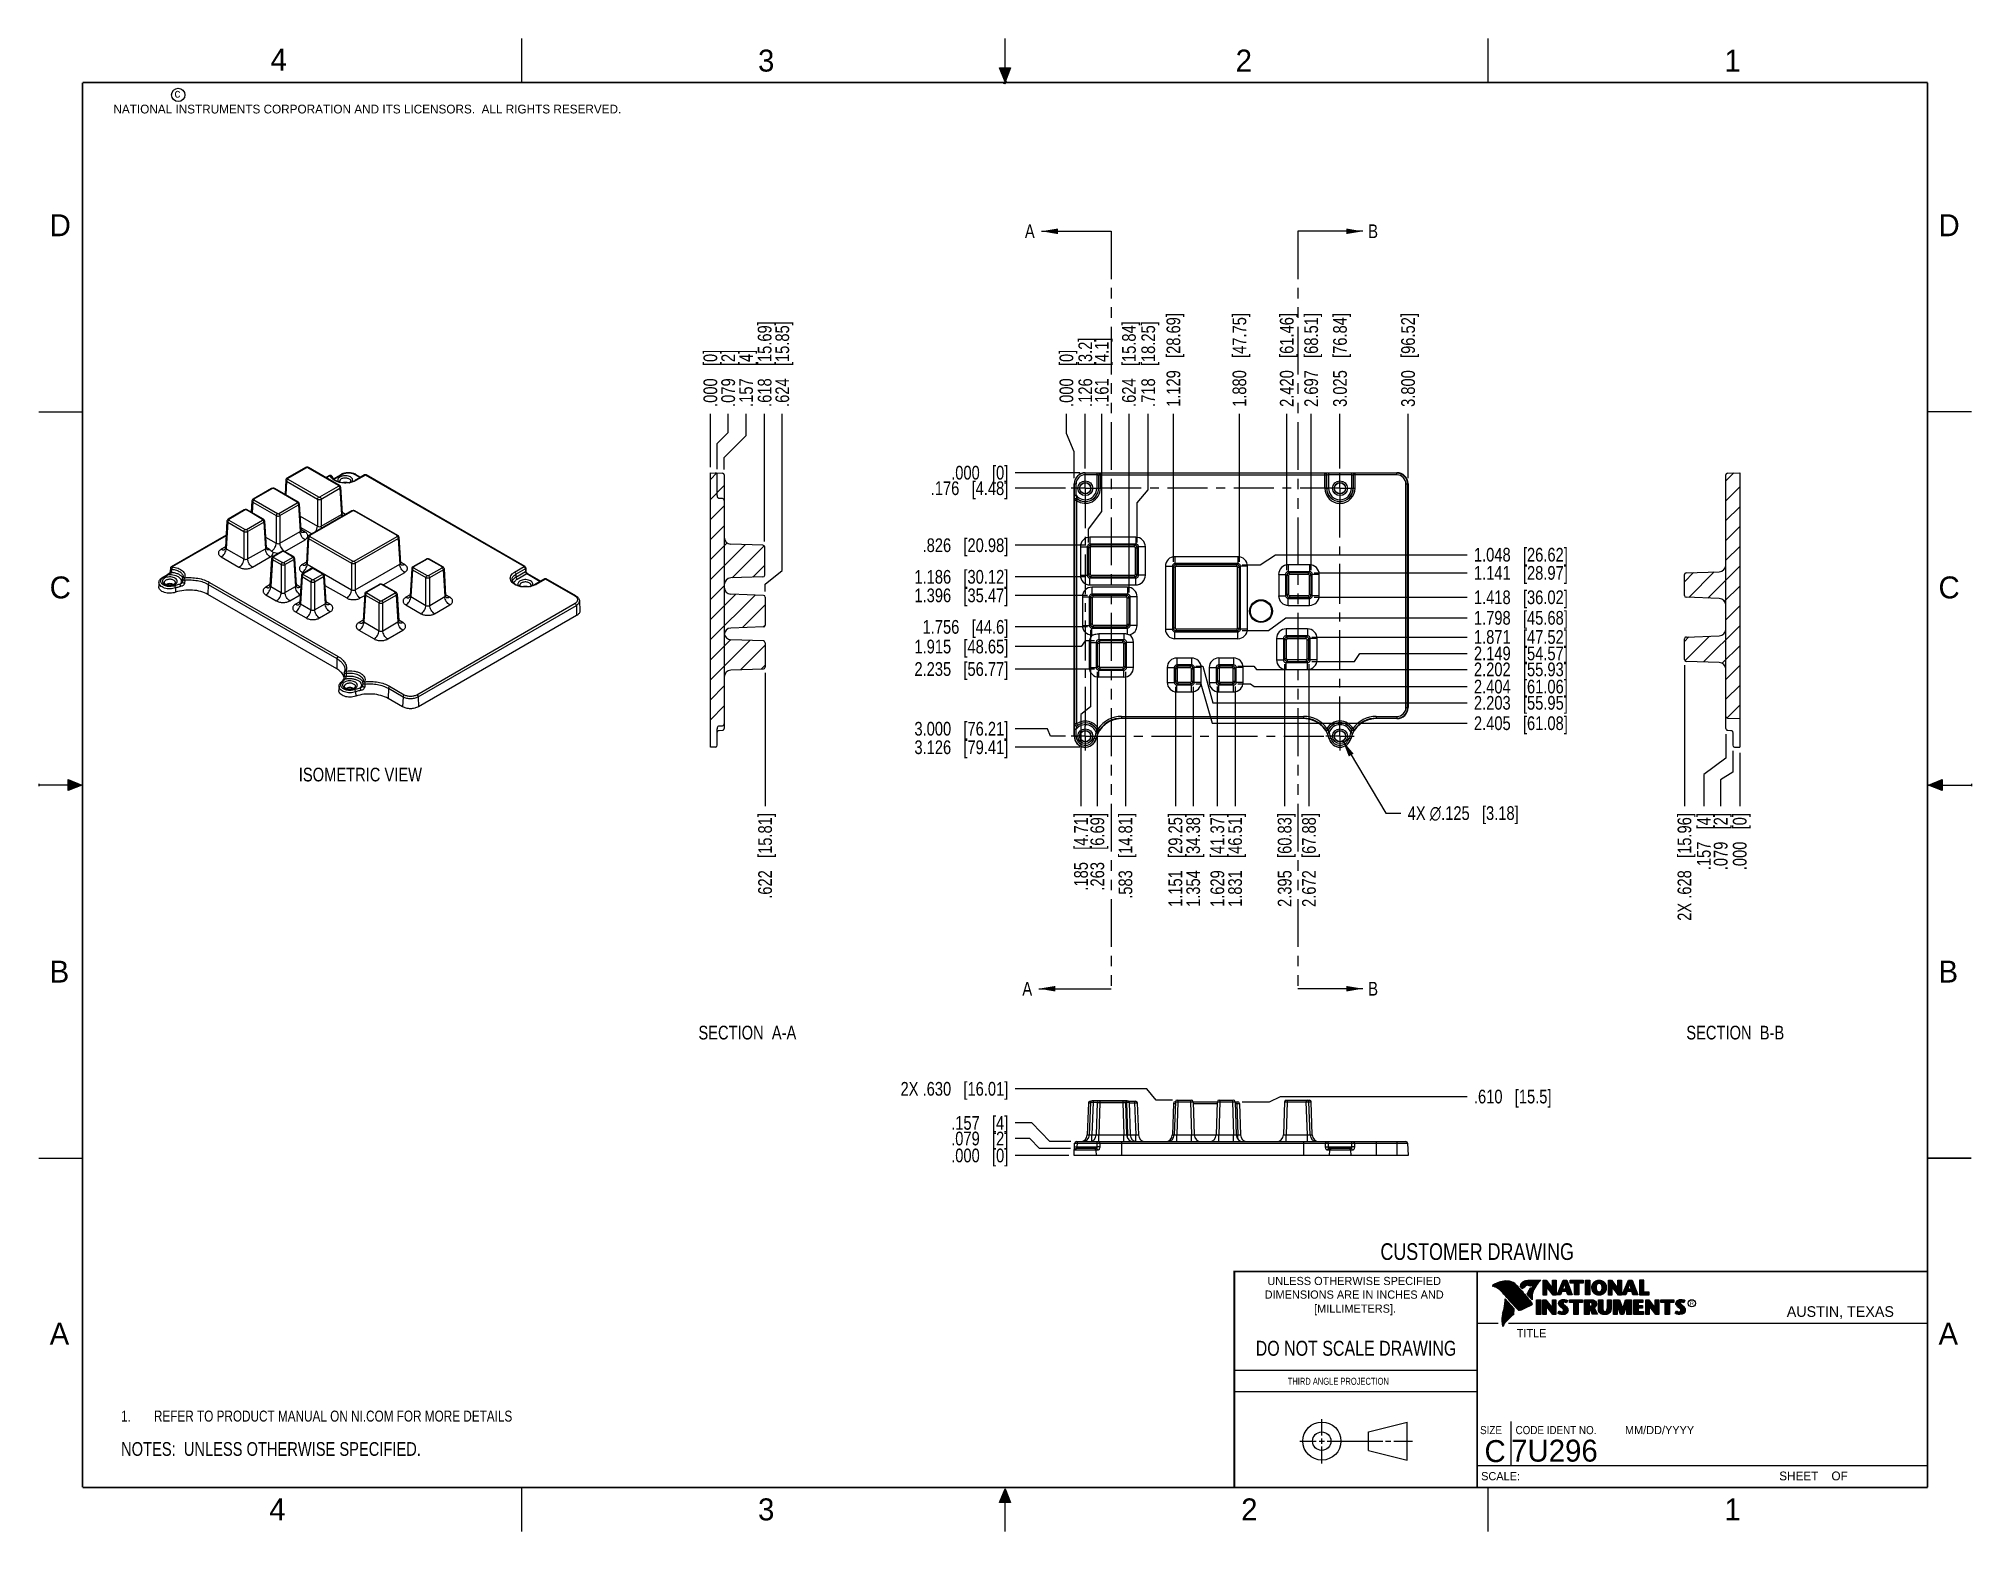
# Model space of a CAD drawing. Header units: inches. Extents: x 0 to 22, y 0 to 17.
import ezdxf

# ---------------------------------------------------------------- set-up
doc = ezdxf.new("R2010")
doc.units = ezdxf.units.IN
doc.header["$LTSCALE"] = 1.21
doc.header["$MEASUREMENT"] = 0
doc.linetypes.add('CENTER', pattern=[0.6, 0.375, -0.075, 0.075, -0.075])
doc.linetypes.add('PHANTOM', pattern=[0.8, 0.45, -0.05, 0.1, -0.05, 0.1, -0.05])
doc.layers.get('0').update_dxf_attribs({"linetype": 'CONTINUOUS'})
for name, color, linetype in [('02___PRT_ALL_AXES', 7, 'CONTINUOUS'), ('DEFAULT_3', 7, 'PHANTOM'), ('DETAIL', 7, 'CONTINUOUS'), ('DIMENSIONS', 7, 'CONTINUOUS')]:
    doc.layers.add(name, color=color, linetype=linetype)
doc.styles.get("Standard").update_dxf_attribs({"font": 'txt', "width": 0.8})
doc.styles.add('TEXTSTYLE_2', font='txt')
doc.styles.add('TEXTSTYLE_3', font='txt', dxfattribs={"width": 0.9})
doc.dimstyles.new('DIMSTYLE_1', dxfattribs={"dimtxt": 0.15625, "dimasz": 0.1875, "dimexe": 0.125, "dimexo": 0.0625, "dimgap": 0.09, "dimtad": 0, "dimtih": 1, "dimtoh": 1, "dimzin": 4, "dimdsep": 46, "dimtxsty": 'STANDARD', "dimblk": '_FILLED', "dimblk1": '_FILLED', "dimblk2": '_FILLED', "dimcen": 0.09, "dimadec": 0, "dimazin": 0, "dimtfac": 1, "dimtofl": 0, "dimtmove": 0, "dimatfit": 3, "dimldrblk": '_FILLED', "dimfxl": 1, "dimtolj": 1, "dimtzin": 4, "dimarcsym": 0})
doc.dimstyles.new('DIMSTYLE_2', dxfattribs={"dimtxt": 0.15625, "dimasz": 0.1875, "dimexe": 0.125, "dimexo": 0.0625, "dimgap": 0.09, "dimtad": 0, "dimtih": 1, "dimtoh": 1, "dimzin": 4, "dimdsep": 46, "dimtxsty": 'STANDARD', "dimblk": '_FILLED', "dimblk1": '_FILLED', "dimblk2": '_FILLED', "dimcen": 0.09, "dimadec": 0, "dimazin": 0, "dimtfac": 1, "dimtmove": 0, "dimatfit": 2, "dimldrblk": '_FILLED', "dimfxl": 1, "dimtolj": 1, "dimtzin": 4, "dimarcsym": 0})
doc.dimstyles.get("Standard").update_dxf_attribs({"dimtxt": 0.15625, "dimasz": 0.1875, "dimexe": 0.125, "dimexo": 0.0625, "dimgap": 0.09, "dimtad": 0, "dimtih": 1, "dimtoh": 1, "dimdec": 3, "dimzin": 4, "dimdsep": 46, "dimtxsty": 'STANDARD', "dimblk": '_FILLED', "dimblk1": '_FILLED', "dimblk2": '_FILLED', "dimcen": 0.09, "dimadec": 0, "dimazin": 0, "dimtp": 0.01, "dimtm": 0.01, "dimtfac": 1, "dimtdec": 3, "dimtofl": 0, "dimtmove": 0, "dimatfit": 3, "dimldrblk": '_FILLED', "dimfxl": 1, "dimtolj": 1, "dimtzin": 4, "dimarcsym": 0})

msp = doc.modelspace()

# ---------------------------------------------------------------- texts
at = {"color": 2, "linetype": 'CONTINUOUS', "line_spacing_factor": 0.9}
for s, insert, char_height, width, attachment_point, style in [('4', (2.64, 16.887), 0.25, 0.25, 1, 'TEXTSTYLE_2'), ('3', (8.188, 16.875), 0.25, 0.25, 1, 'TEXTSTYLE_2'), ('2', (13.625, 16.875), 0.25, 0.25, 1, 'TEXTSTYLE_2'), ('1', (19.188, 16.875), 0.25, 0.25, 1, 'TEXTSTYLE_2'), ('c', (1.546, 16.428), 0.1, 0.1, 1, 'TEXTSTYLE_2'), ('NATIONAL INSTRUMENTS CORPORATION AND ITS LICENSORS.  ALL RIGHTS RESERVED.', (0.851, 16.248), 0.1, 7.3, 1, 'TEXTSTYLE_2'), ('D', (0.125, 15), 0.25, 0.25, 1, 'TEXTSTYLE_2'), ('D', (21.625, 15), 0.25, 0.25, 1, 'TEXTSTYLE_2'), ('C', (0.125, 10.875), 0.25, 0.25, 1, 'TEXTSTYLE_2'), ('C', (21.625, 10.875), 0.25, 0.25, 1, 'TEXTSTYLE_2'), ('B', (0.125, 6.5), 0.25, 0.25, 1, 'TEXTSTYLE_2'), ('B', (21.625, 6.5), 0.25, 0.25, 1, 'TEXTSTYLE_2'), ('UNLESS OTHERWISE SPECIFIED', (14.974, 2.898), 0.093, 2.418, 2, 'TEXTSTYLE_2'), ('DIMENSIONS ARE IN INCHES AND', (14.974, 2.743), 0.093, 2.604, 2, 'TEXTSTYLE_2'), ('[MILLIMETERS].', (14.984, 2.583), 0.093, 1.302, 2, 'TEXTSTYLE_2'), ('R', (18.797, 2.617), 0.0418, 0.04175, 1, 'TEXTSTYLE_2'), ('AUSTIN, TEXAS', (19.898, 2.564), 0.12158, 1.58049, 1, 'TEXTSTYLE_2'), ('A', (0.125, 2.375), 0.25, 0.25, 1, 'TEXTSTYLE_2'), ('TITLE', (16.824, 2.303), 0.093, 0.465, 1, 'TEXTSTYLE_2'), ('A', (21.625, 2.375), 0.25, 0.25, 1, 'TEXTSTYLE_2'), ('SIZE', (16.407, 1.2), 0.093, 0.3348, 1, 'TEXTSTYLE_3'), ('CODE IDENT NO.', (16.811, 1.2), 0.093, 1.1718, 1, 'TEXTSTYLE_3'), ('MM/DD/YYYY', (18.056, 1.2), 0.093, 0.93, 1, 'TEXTSTYLE_2'), ('SCALE:', (16.419, 0.675), 0.093, 0.558, 1, 'TEXTSTYLE_2'), ('SHEET    OF', (19.812, 0.681), 0.1, 1.1, 1, 'TEXTSTYLE_2'), ('4', (2.625, 0.375), 0.25, 0.25, 1, 'TEXTSTYLE_2'), ('3', (8.188, 0.375), 0.25, 0.25, 1, 'TEXTSTYLE_2'), ('2', (13.688, 0.375), 0.25, 0.25, 1, 'TEXTSTYLE_2'), ('1', (19.188, 0.375), 0.25, 0.25, 1, 'TEXTSTYLE_2')]:
    msp.add_mtext(s, dxfattribs=dict(at, insert=insert, char_height=char_height, width=width, attachment_point=attachment_point, style=style))
at = {"color": 7, "linetype": 'CONTINUOUS', "line_spacing_factor": 0.9}
for s, insert, char_height, width, attachment_point in [('A', (11.226, 14.885), 0.156, 0.125, 1), ('B', (15.134, 14.885), 0.156, 0.125, 1), ('A', (11.197, 6.258), 0.156, 0.125, 1), ('B', (15.134, 6.258), 0.156, 0.125, 1), ('CUSTOMER DRAWING', (16.374, 3.281), 0.19, 2.432, 2), ('DO NOT SCALE DRAWING', (14.995, 2.17), 0.17, 2.72, 2)]:
    msp.add_mtext(s, dxfattribs=dict(at, insert=insert, char_height=char_height, width=width, attachment_point=attachment_point))
at = {"color": 2, "linetype": 'CONTINUOUS', "insert": (14.218, 1.749), "char_height": 0.08, "width": 1.408, "attachment_point": 1, "line_spacing_factor": 0.9}
msp.add_mtext('THIRD ANGLE PROJECTION', dxfattribs=at)
at = {"color": 7, "linetype": 'CONTINUOUS', "char_height": 0.25, "line_spacing_factor": 0.9, "style": 'TEXTSTYLE_2'}
for s, insert, width, attachment_point in [('C', (16.578, 1.039), 0.25, 2), ('7U296', (16.761, 1.044), 1.25, 1)]:
    msp.add_mtext(s, dxfattribs=dict(at, insert=insert, width=width, attachment_point=attachment_point))
at = {"layer": 'DETAIL', "color": 2, "linetype": 'CONTINUOUS', "char_height": 0.15625, "line_spacing_factor": 0.9}
for s, insert, width, attachment_point in [('ISOMETRIC VIEW', (2.961, 8.697), 1.75, 1), ('SECTION  A-A', (8.624, 5.758), 1.5, 3), ('SECTION  B-B', (19.869, 5.758), 1.5, 3)]:
    msp.add_mtext(s, dxfattribs=dict(at, insert=insert, width=width, attachment_point=attachment_point))

# ---------------------------------------------------------------- blocks, each defined once
blk = doc.blocks.new('SYMBOL_9_BL0', base_point=(3.625, 1.312))
at = {"color": 2, "linetype": 'CONTINUOUS', "width": 0.8}
for s, p in [('1.', (0.938, 1.25)), ('REFER TO PRODUCT MANUAL ON NI.COM FOR MORE DETAILS', (1.312, 1.25))]:
    blk.add_text(s, height=0.125, dxfattribs=at).set_placement(p)
blk = doc.blocks.new('_FILLED')
at = {"color": 0, "linetype": 'BYBLOCK'}
blk.add_solid([(0, 0), (-1, 0.17), (-1, -0.17)], dxfattribs=at)
blk = doc.blocks.new('*D0')
at = {"layer": 'DIMENSIONS', "color": 2, "linetype": 'CONTINUOUS'}
blk.add_line((11.913, 12.105), (11.913, 12.728), dxfattribs=at)
at = {"layer": 'DIMENSIONS', "color": 2, "linetype": 'CONTINUOUS', "insert": (11.835, 12.806), "char_height": 0.15625, "width": 1.28125, "attachment_point": 1, "rotation": 90, "line_spacing_factor": 0.9}
blk.add_mtext('.126{\\Ftxt.shx;\\W1.000000;\\H0.156250; }[3.2]', dxfattribs=at)
blk = doc.blocks.new('*D1')
at = {"layer": 'DIMENSIONS', "color": 2, "linetype": 'CONTINUOUS'}
for p, q in [((11.698, 12.505), (11.698, 12.728)), ((11.787, 12.296), (11.698, 12.505)), ((11.787, 11.993), (11.787, 12.296))]:
    blk.add_line(p, q, dxfattribs=at)
at = {"layer": 'DIMENSIONS', "color": 2, "linetype": 'CONTINUOUS', "insert": (11.62, 12.806), "char_height": 0.15625, "width": 1.03125, "attachment_point": 1, "rotation": 90, "line_spacing_factor": 0.9}
blk.add_mtext('.000{\\Ftxt.shx;\\W1.000000;\\H0.156250; }[0]', dxfattribs=at)
blk = doc.blocks.new('*D2')
at = {"layer": 'DIMENSIONS', "color": 2, "linetype": 'CONTINUOUS'}
for p, q in [((12.101, 11.615), (12.101, 12.728)), ((11.948, 11.413), (12.101, 11.615)), ((11.948, 11.263), (11.948, 11.413))]:
    blk.add_line(p, q, dxfattribs=at)
at = {"layer": 'DIMENSIONS', "color": 2, "linetype": 'CONTINUOUS', "insert": (12.022, 12.806), "char_height": 0.15625, "width": 1.28125, "attachment_point": 1, "rotation": 90, "line_spacing_factor": 0.9}
blk.add_mtext('.161{\\Ftxt.shx;\\W1.000000;\\H0.156250; }[4.1]', dxfattribs=at)
blk = doc.blocks.new('*D3')
at = {"layer": 'DIMENSIONS', "color": 2, "linetype": 'CONTINUOUS'}
for p, q in [((11.972, 10.268), (11.972, 9.39)), ((11.972, 9.39), (11.864, 9.302)), ((11.864, 9.302), (11.864, 8.258))]:
    blk.add_line(p, q, dxfattribs=at)
at = {"layer": 'DIMENSIONS', "color": 2, "linetype": 'CONTINUOUS', "insert": (11.786, 8.18), "char_height": 0.15625, "width": 1.40625, "attachment_point": 3, "rotation": 90, "line_spacing_factor": 0.9}
blk.add_mtext('.185{\\Ftxt.shx;\\W1.000000;\\H0.156250; }[4.71]', dxfattribs=at)
blk = doc.blocks.new('*D4')
at = {"layer": 'DIMENSIONS', "color": 2, "linetype": 'CONTINUOUS'}
blk.add_line((12.05, 9.789), (12.05, 8.258), dxfattribs=at)
at = {"layer": 'DIMENSIONS', "color": 2, "linetype": 'CONTINUOUS', "insert": (11.972, 8.18), "char_height": 0.15625, "width": 1.40625, "attachment_point": 3, "rotation": 90, "line_spacing_factor": 0.9}
blk.add_mtext('.263{\\Ftxt.shx;\\W1.000000;\\H0.156250; }[6.69]', dxfattribs=at)
blk = doc.blocks.new('*D5')
at = {"layer": 'DIMENSIONS', "color": 2, "linetype": 'CONTINUOUS'}
blk.add_line((12.916, 11.041), (12.916, 12.728), dxfattribs=at)
at = {"layer": 'DIMENSIONS', "color": 2, "linetype": 'CONTINUOUS', "insert": (12.838, 12.806), "char_height": 0.15625, "width": 1.65625, "attachment_point": 1, "rotation": 90, "line_spacing_factor": 0.9}
blk.add_mtext('1.129{\\Ftxt.shx;\\W1.000000;\\H0.156250; }[28.69]', dxfattribs=at)
blk = doc.blocks.new('*D6')
at = {"layer": 'DIMENSIONS', "color": 2, "linetype": 'CONTINUOUS'}
blk.add_line((12.939, 9.619), (12.939, 8.258), dxfattribs=at)
at = {"layer": 'DIMENSIONS', "color": 2, "linetype": 'CONTINUOUS', "insert": (12.86, 8.18), "char_height": 0.15625, "width": 1.65625, "attachment_point": 3, "rotation": 90, "line_spacing_factor": 0.9}
blk.add_mtext('1.151{\\Ftxt.shx;\\W1.000000;\\H0.156250; }[29.25]', dxfattribs=at)
blk = doc.blocks.new('*D7')
at = {"layer": 'DIMENSIONS', "color": 2, "linetype": 'CONTINUOUS'}
blk.add_line((12.37, 9.789), (12.37, 8.258), dxfattribs=at)
at = {"layer": 'DIMENSIONS', "color": 2, "linetype": 'CONTINUOUS', "insert": (12.292, 8.18), "char_height": 0.15625, "width": 1.53125, "attachment_point": 3, "rotation": 90, "line_spacing_factor": 0.9}
blk.add_mtext('.583{\\Ftxt.shx;\\W1.000000;\\H0.156250; }[14.81]', dxfattribs=at)
blk = doc.blocks.new('*D8')
at = {"layer": 'DIMENSIONS', "color": 2, "linetype": 'CONTINUOUS'}
blk.add_line((12.411, 10.693), (12.411, 12.728), dxfattribs=at)
at = {"layer": 'DIMENSIONS', "color": 2, "linetype": 'CONTINUOUS', "insert": (12.332, 12.806), "char_height": 0.15625, "width": 1.53125, "attachment_point": 1, "rotation": 90, "line_spacing_factor": 0.9}
blk.add_mtext('.624{\\Ftxt.shx;\\W1.000000;\\H0.156250; }[15.84]', dxfattribs=at)
blk = doc.blocks.new('*D9')
at = {"layer": 'DIMENSIONS', "color": 2, "linetype": 'CONTINUOUS'}
for p, q in [((12.629, 11.86), (12.629, 12.728)), ((12.505, 11.715), (12.629, 11.86)), ((12.505, 11.263), (12.505, 11.715))]:
    blk.add_line(p, q, dxfattribs=at)
at = {"layer": 'DIMENSIONS', "color": 2, "linetype": 'CONTINUOUS', "insert": (12.551, 12.806), "char_height": 0.15625, "width": 1.53125, "attachment_point": 1, "rotation": 90, "line_spacing_factor": 0.9}
blk.add_mtext('.718{\\Ftxt.shx;\\W1.000000;\\H0.156250; }[18.25]', dxfattribs=at)
blk = doc.blocks.new('*D10')
at = {"layer": 'DIMENSIONS', "color": 2, "linetype": 'CONTINUOUS'}
blk.add_line((13.667, 11.041), (13.667, 12.728), dxfattribs=at)
at = {"layer": 'DIMENSIONS', "color": 2, "linetype": 'CONTINUOUS', "insert": (13.589, 12.806), "char_height": 0.15625, "width": 1.65625, "attachment_point": 1, "rotation": 90, "line_spacing_factor": 0.9}
blk.add_mtext('1.880{\\Ftxt.shx;\\W1.000000;\\H0.156250; }[47.75]', dxfattribs=at)
blk = doc.blocks.new('*D11')
at = {"layer": 'DIMENSIONS', "color": 2, "linetype": 'CONTINUOUS'}
blk.add_line((13.141, 9.619), (13.141, 8.258), dxfattribs=at)
at = {"layer": 'DIMENSIONS', "color": 2, "linetype": 'CONTINUOUS', "insert": (13.063, 8.18), "char_height": 0.15625, "width": 1.65625, "attachment_point": 3, "rotation": 90, "line_spacing_factor": 0.9}
blk.add_mtext('1.354{\\Ftxt.shx;\\W1.000000;\\H0.156250; }[34.38]', dxfattribs=at)
blk = doc.blocks.new('*D12')
at = {"layer": 'DIMENSIONS', "color": 2, "linetype": 'CONTINUOUS'}
blk.add_line((13.416, 9.62), (13.416, 8.258), dxfattribs=at)
at = {"layer": 'DIMENSIONS', "color": 2, "linetype": 'CONTINUOUS', "insert": (13.338, 8.18), "char_height": 0.15625, "width": 1.65625, "attachment_point": 3, "rotation": 90, "line_spacing_factor": 0.9}
blk.add_mtext('1.629{\\Ftxt.shx;\\W1.000000;\\H0.156250; }[41.37]', dxfattribs=at)
blk = doc.blocks.new('*D13')
at = {"layer": 'DIMENSIONS', "color": 2, "linetype": 'CONTINUOUS'}
blk.add_line((13.618, 9.62), (13.618, 8.258), dxfattribs=at)
at = {"layer": 'DIMENSIONS', "color": 2, "linetype": 'CONTINUOUS', "insert": (13.54, 8.18), "char_height": 0.15625, "width": 1.65625, "attachment_point": 3, "rotation": 90, "line_spacing_factor": 0.9}
blk.add_mtext('1.831{\\Ftxt.shx;\\W1.000000;\\H0.156250; }[46.51]', dxfattribs=at)
blk = doc.blocks.new('*D14')
at = {"layer": 'DIMENSIONS', "color": 2, "linetype": 'CONTINUOUS'}
blk.add_line((14.182, 9.875), (14.182, 8.258), dxfattribs=at)
at = {"layer": 'DIMENSIONS', "color": 2, "linetype": 'CONTINUOUS', "insert": (14.104, 8.18), "char_height": 0.15625, "width": 1.65625, "attachment_point": 3, "rotation": 90, "line_spacing_factor": 0.9}
blk.add_mtext('2.395{\\Ftxt.shx;\\W1.000000;\\H0.156250; }[60.83]', dxfattribs=at)
blk = doc.blocks.new('*D15')
at = {"layer": 'DIMENSIONS', "color": 2, "linetype": 'CONTINUOUS'}
blk.add_line((14.459, 9.875), (14.459, 8.258), dxfattribs=at)
at = {"layer": 'DIMENSIONS', "color": 2, "linetype": 'CONTINUOUS', "insert": (14.381, 8.18), "char_height": 0.15625, "width": 1.65625, "attachment_point": 3, "rotation": 90, "line_spacing_factor": 0.9}
blk.add_mtext('2.672{\\Ftxt.shx;\\W1.000000;\\H0.156250; }[67.88]', dxfattribs=at)
blk = doc.blocks.new('*D16')
at = {"layer": 'DIMENSIONS', "color": 2, "linetype": 'CONTINUOUS'}
blk.add_line((14.207, 10.948), (14.207, 12.728), dxfattribs=at)
at = {"layer": 'DIMENSIONS', "color": 2, "linetype": 'CONTINUOUS', "insert": (14.128, 12.806), "char_height": 0.15625, "width": 1.65625, "attachment_point": 1, "rotation": 90, "line_spacing_factor": 0.9}
blk.add_mtext('2.420{\\Ftxt.shx;\\W1.000000;\\H0.156250; }[61.46]', dxfattribs=at)
blk = doc.blocks.new('*D17')
at = {"layer": 'DIMENSIONS', "color": 2, "linetype": 'CONTINUOUS'}
blk.add_line((14.484, 10.948), (14.484, 12.728), dxfattribs=at)
at = {"layer": 'DIMENSIONS', "color": 2, "linetype": 'CONTINUOUS', "insert": (14.406, 12.806), "char_height": 0.15625, "width": 1.65625, "attachment_point": 1, "rotation": 90, "line_spacing_factor": 0.9}
blk.add_mtext('2.697{\\Ftxt.shx;\\W1.000000;\\H0.156250; }[68.51]', dxfattribs=at)
blk = doc.blocks.new('*D18')
at = {"layer": 'DIMENSIONS', "color": 2, "linetype": 'CONTINUOUS'}
blk.add_line((14.812, 12.105), (14.812, 12.728), dxfattribs=at)
at = {"layer": 'DIMENSIONS', "color": 2, "linetype": 'CONTINUOUS', "insert": (14.734, 12.806), "char_height": 0.15625, "width": 1.65625, "attachment_point": 1, "rotation": 90, "line_spacing_factor": 0.9}
blk.add_mtext('3.025{\\Ftxt.shx;\\W1.000000;\\H0.156250; }[76.84]', dxfattribs=at)
blk = doc.blocks.new('*D19')
at = {"layer": 'DIMENSIONS', "color": 2, "linetype": 'CONTINUOUS'}
blk.add_line((15.587, 11.993), (15.587, 12.728), dxfattribs=at)
at = {"layer": 'DIMENSIONS', "color": 2, "linetype": 'CONTINUOUS', "insert": (15.509, 12.806), "char_height": 0.15625, "width": 1.65625, "attachment_point": 1, "rotation": 90, "line_spacing_factor": 0.9}
blk.add_mtext('3.800{\\Ftxt.shx;\\W1.000000;\\H0.156250; }[96.52]', dxfattribs=at)
blk = doc.blocks.new('*D20')
at = {"layer": 'DIMENSIONS', "color": 2, "linetype": 'CONTINUOUS'}
blk.add_line((11.688, 11.88), (11.115, 11.88), dxfattribs=at)
at = {"layer": 'DIMENSIONS', "color": 2, "linetype": 'CONTINUOUS', "insert": (11.037, 11.958), "char_height": 0.15625, "width": 1.40625, "attachment_point": 3, "line_spacing_factor": 0.9}
blk.add_mtext('.176{\\Ftxt.shx;\\W1.000000;\\H0.156250; }[4.48]', dxfattribs=at)
blk = doc.blocks.new('*D21')
at = {"layer": 'DIMENSIONS', "color": 2, "linetype": 'CONTINUOUS'}
blk.add_line((11.851, 12.056), (11.115, 12.056), dxfattribs=at)
at = {"layer": 'DIMENSIONS', "color": 2, "linetype": 'CONTINUOUS', "insert": (11.037, 12.135), "char_height": 0.15625, "width": 1.03125, "attachment_point": 3, "line_spacing_factor": 0.9}
blk.add_mtext('.000{\\Ftxt.shx;\\W1.000000;\\H0.156250; }[0]', dxfattribs=at)
blk = doc.blocks.new('*D22')
at = {"layer": 'DIMENSIONS', "color": 2, "linetype": 'CONTINUOUS'}
blk.add_line((11.916, 11.231), (11.115, 11.231), dxfattribs=at)
at = {"layer": 'DIMENSIONS', "color": 2, "linetype": 'CONTINUOUS', "insert": (11.037, 11.309), "char_height": 0.15625, "width": 1.53125, "attachment_point": 3, "line_spacing_factor": 0.9}
blk.add_mtext('.826{\\Ftxt.shx;\\W1.000000;\\H0.156250; }[20.98]', dxfattribs=at)
blk = doc.blocks.new('*D23')
at = {"layer": 'DIMENSIONS', "color": 2, "linetype": 'CONTINUOUS'}
blk.add_line((11.94, 10.66), (11.115, 10.66), dxfattribs=at)
at = {"layer": 'DIMENSIONS', "color": 2, "linetype": 'CONTINUOUS', "insert": (11.037, 10.738), "char_height": 0.15625, "width": 1.65625, "attachment_point": 3, "line_spacing_factor": 0.9}
blk.add_mtext('1.396{\\Ftxt.shx;\\W1.000000;\\H0.156250; }[35.47]', dxfattribs=at)
blk = doc.blocks.new('*D24')
at = {"layer": 'DIMENSIONS', "color": 2, "linetype": 'CONTINUOUS'}
blk.add_line((11.916, 10.87), (11.115, 10.87), dxfattribs=at)
at = {"layer": 'DIMENSIONS', "color": 2, "linetype": 'CONTINUOUS', "insert": (11.037, 10.949), "char_height": 0.15625, "width": 1.65625, "attachment_point": 3, "line_spacing_factor": 0.9}
blk.add_mtext('1.186{\\Ftxt.shx;\\W1.000000;\\H0.156250; }[30.12]', dxfattribs=at)
blk = doc.blocks.new('*D25')
at = {"layer": 'DIMENSIONS', "color": 2, "linetype": 'CONTINUOUS'}
blk.add_line((11.94, 10.301), (11.115, 10.301), dxfattribs=at)
at = {"layer": 'DIMENSIONS', "color": 2, "linetype": 'CONTINUOUS', "insert": (11.037, 10.379), "char_height": 0.15625, "width": 1.53125, "attachment_point": 3, "line_spacing_factor": 0.9}
blk.add_mtext('1.756{\\Ftxt.shx;\\W1.000000;\\H0.156250; }[44.6]', dxfattribs=at)
blk = doc.blocks.new('*D26')
at = {"layer": 'DIMENSIONS', "color": 2, "linetype": 'CONTINUOUS'}
blk.add_line((14.517, 10.916), (16.259, 10.916), dxfattribs=at)
at = {"layer": 'DIMENSIONS', "color": 2, "linetype": 'CONTINUOUS', "insert": (16.337, 10.994), "char_height": 0.15625, "width": 1.65625, "attachment_point": 1, "line_spacing_factor": 0.9}
blk.add_mtext('1.141{\\Ftxt.shx;\\W1.000000;\\H0.156250; }[28.97]', dxfattribs=at)
blk = doc.blocks.new('*D27')
at = {"layer": 'DIMENSIONS', "color": 2, "linetype": 'CONTINUOUS'}
blk.add_line((14.517, 10.638), (16.259, 10.638), dxfattribs=at)
at = {"layer": 'DIMENSIONS', "color": 2, "linetype": 'CONTINUOUS', "insert": (16.337, 10.716), "char_height": 0.15625, "width": 1.65625, "attachment_point": 1, "line_spacing_factor": 0.9}
blk.add_mtext('1.418{\\Ftxt.shx;\\W1.000000;\\H0.156250; }[36.02]', dxfattribs=at)
blk = doc.blocks.new('*D28')
at = {"layer": 'DIMENSIONS', "color": 2, "linetype": 'CONTINUOUS'}
blk.add_line((14.492, 10.185), (16.259, 10.185), dxfattribs=at)
at = {"layer": 'DIMENSIONS', "color": 2, "linetype": 'CONTINUOUS', "insert": (16.337, 10.264), "char_height": 0.15625, "width": 1.65625, "attachment_point": 1, "line_spacing_factor": 0.9}
blk.add_mtext('1.871{\\Ftxt.shx;\\W1.000000;\\H0.156250; }[47.52]', dxfattribs=at)
blk = doc.blocks.new('*D29')
at = {"layer": 'DIMENSIONS', "color": 2, "linetype": 'CONTINUOUS'}
for p, q in [((14.492, 9.908), (14.977, 9.908)), ((14.977, 9.908), (15.038, 9.999)), ((15.038, 9.999), (16.259, 9.999))]:
    blk.add_line(p, q, dxfattribs=at)
at = {"layer": 'DIMENSIONS', "color": 2, "linetype": 'CONTINUOUS', "insert": (16.337, 10.077), "char_height": 0.15625, "width": 1.65625, "attachment_point": 1, "line_spacing_factor": 0.9}
blk.add_mtext('2.149{\\Ftxt.shx;\\W1.000000;\\H0.156250; }[54.57]', dxfattribs=at)
blk = doc.blocks.new('*D30')
at = {"layer": 'DIMENSIONS', "color": 2, "linetype": 'CONTINUOUS'}
for p, q in [((13.7, 11.009), (13.905, 11.009)), ((13.905, 11.009), (14.08, 11.122)), ((14.08, 11.122), (16.259, 11.122))]:
    blk.add_line(p, q, dxfattribs=at)
at = {"layer": 'DIMENSIONS', "color": 2, "linetype": 'CONTINUOUS', "insert": (16.337, 11.201), "char_height": 0.15625, "width": 1.65625, "attachment_point": 1, "line_spacing_factor": 0.9}
blk.add_mtext('1.048{\\Ftxt.shx;\\W1.000000;\\H0.156250; }[26.62]', dxfattribs=at)
blk = doc.blocks.new('*D31')
at = {"layer": 'DIMENSIONS', "color": 2, "linetype": 'CONTINUOUS'}
for p, q in [((13.997, 10.258), (14.197, 10.403)), ((14.197, 10.403), (16.259, 10.403)), ((13.7, 10.258), (13.997, 10.258))]:
    blk.add_line(p, q, dxfattribs=at)
at = {"layer": 'DIMENSIONS', "color": 2, "linetype": 'CONTINUOUS', "insert": (16.337, 10.482), "char_height": 0.15625, "width": 1.65625, "attachment_point": 1, "line_spacing_factor": 0.9}
blk.add_mtext('1.798{\\Ftxt.shx;\\W1.000000;\\H0.156250; }[45.68]', dxfattribs=at)
blk = doc.blocks.new('*D32')
at = {"layer": 'DIMENSIONS', "color": 2, "linetype": 'CONTINUOUS'}
for p, q in [((13.651, 9.855), (13.83, 9.855)), ((13.83, 9.855), (13.861, 9.817)), ((13.861, 9.817), (16.259, 9.817))]:
    blk.add_line(p, q, dxfattribs=at)
at = {"layer": 'DIMENSIONS', "color": 2, "linetype": 'CONTINUOUS', "insert": (16.337, 9.895), "char_height": 0.15625, "width": 1.65625, "attachment_point": 1, "line_spacing_factor": 0.9}
blk.add_mtext('2.202{\\Ftxt.shx;\\W1.000000;\\H0.156250; }[55.93]', dxfattribs=at)
blk = doc.blocks.new('*D33')
at = {"layer": 'DIMENSIONS', "color": 2, "linetype": 'CONTINUOUS'}
for p, q in [((13.173, 9.854), (13.25, 9.854)), ((13.25, 9.854), (13.365, 9.436)), ((13.365, 9.436), (16.259, 9.436))]:
    blk.add_line(p, q, dxfattribs=at)
at = {"layer": 'DIMENSIONS', "color": 2, "linetype": 'CONTINUOUS', "insert": (16.337, 9.514), "char_height": 0.15625, "width": 1.65625, "attachment_point": 1, "line_spacing_factor": 0.9}
blk.add_mtext('2.203{\\Ftxt.shx;\\W1.000000;\\H0.156250; }[55.95]', dxfattribs=at)
blk = doc.blocks.new('*D34')
at = {"layer": 'DIMENSIONS', "color": 2, "linetype": 'CONTINUOUS'}
for p, q in [((13.173, 9.652), (13.227, 9.652)), ((13.227, 9.652), (13.356, 9.204)), ((13.356, 9.204), (16.259, 9.204))]:
    blk.add_line(p, q, dxfattribs=at)
at = {"layer": 'DIMENSIONS', "color": 2, "linetype": 'CONTINUOUS', "insert": (16.337, 9.282), "char_height": 0.15625, "width": 1.65625, "attachment_point": 1, "line_spacing_factor": 0.9}
blk.add_mtext('2.405{\\Ftxt.shx;\\W1.000000;\\H0.156250; }[61.08]', dxfattribs=at)
blk = doc.blocks.new('*D35')
at = {"layer": 'DIMENSIONS', "color": 2, "linetype": 'CONTINUOUS'}
for p, q in [((13.651, 9.652), (13.794, 9.652)), ((13.794, 9.652), (13.836, 9.621)), ((13.836, 9.621), (16.259, 9.621))]:
    blk.add_line(p, q, dxfattribs=at)
at = {"layer": 'DIMENSIONS', "color": 2, "linetype": 'CONTINUOUS', "insert": (16.337, 9.699), "char_height": 0.15625, "width": 1.65625, "attachment_point": 1, "line_spacing_factor": 0.9}
blk.add_mtext('2.404{\\Ftxt.shx;\\W1.000000;\\H0.156250; }[61.06]', dxfattribs=at)
blk = doc.blocks.new('*D36')
at = {"layer": 'DIMENSIONS', "color": 2, "linetype": 'CONTINUOUS'}
for p, q in [((11.912, 10.141), (11.867, 10.077)), ((12.018, 10.141), (11.912, 10.141)), ((11.867, 10.077), (11.115, 10.077))]:
    blk.add_line(p, q, dxfattribs=at)
at = {"layer": 'DIMENSIONS', "color": 2, "linetype": 'CONTINUOUS', "insert": (11.037, 10.155), "char_height": 0.15625, "width": 1.65625, "attachment_point": 3, "line_spacing_factor": 0.9}
blk.add_mtext('1.915{\\Ftxt.shx;\\W1.000000;\\H0.156250; }[48.65]', dxfattribs=at)
blk = doc.blocks.new('*D37')
at = {"layer": 'DIMENSIONS', "color": 2, "linetype": 'CONTINUOUS'}
blk.add_line((12.018, 9.821), (11.115, 9.821), dxfattribs=at)
at = {"layer": 'DIMENSIONS', "color": 2, "linetype": 'CONTINUOUS', "insert": (11.037, 9.899), "char_height": 0.15625, "width": 1.65625, "attachment_point": 3, "line_spacing_factor": 0.9}
blk.add_mtext('2.235{\\Ftxt.shx;\\W1.000000;\\H0.156250; }[56.77]', dxfattribs=at)
blk = doc.blocks.new('*D38')
at = {"layer": 'DIMENSIONS', "color": 2, "linetype": 'CONTINUOUS'}
for p, q in [((11.483, 9.141), (11.115, 9.141)), ((11.519, 9.056), (11.483, 9.141)), ((11.688, 9.056), (11.519, 9.056))]:
    blk.add_line(p, q, dxfattribs=at)
at = {"layer": 'DIMENSIONS', "color": 2, "linetype": 'CONTINUOUS', "insert": (11.037, 9.219), "char_height": 0.15625, "width": 1.65625, "attachment_point": 3, "line_spacing_factor": 0.9}
blk.add_mtext('3.000{\\Ftxt.shx;\\W1.000000;\\H0.156250; }[76.21]', dxfattribs=at)
blk = doc.blocks.new('*D39')
at = {"layer": 'DIMENSIONS', "color": 2, "linetype": 'CONTINUOUS'}
blk.add_line((11.851, 8.93), (11.115, 8.93), dxfattribs=at)
at = {"layer": 'DIMENSIONS', "color": 2, "linetype": 'CONTINUOUS', "insert": (11.037, 9.008), "char_height": 0.15625, "width": 1.65625, "attachment_point": 3, "line_spacing_factor": 0.9}
blk.add_mtext('3.126{\\Ftxt.shx;\\W1.000000;\\H0.156250; }[79.41]', dxfattribs=at)
blk = doc.blocks.new('*D40')
at = {"layer": 'DIMENSIONS', "color": 2, "linetype": 'CONTINUOUS'}
for p, q in [((7.848, 12.516), (7.848, 12.728)), ((7.724, 12.389), (7.848, 12.516)), ((7.724, 12.097), (7.724, 12.389))]:
    blk.add_line(p, q, dxfattribs=at)
at = {"layer": 'DIMENSIONS', "color": 2, "linetype": 'CONTINUOUS', "insert": (7.77, 12.806), "char_height": 0.15625, "width": 1.03125, "attachment_point": 1, "rotation": 90, "line_spacing_factor": 0.9}
blk.add_mtext('.079{\\Ftxt.shx;\\W1.000000;\\H0.156250; }[2]', dxfattribs=at)
blk = doc.blocks.new('*D41')
at = {"layer": 'DIMENSIONS', "color": 2, "linetype": 'CONTINUOUS'}
blk.add_line((7.646, 12.119), (7.646, 12.728), dxfattribs=at)
at = {"layer": 'DIMENSIONS', "color": 2, "linetype": 'CONTINUOUS', "insert": (7.567, 12.806), "char_height": 0.15625, "width": 1.03125, "attachment_point": 1, "rotation": 90, "line_spacing_factor": 0.9}
blk.add_mtext('.000{\\Ftxt.shx;\\W1.000000;\\H0.156250; }[0]', dxfattribs=at)
blk = doc.blocks.new('*D42')
at = {"layer": 'DIMENSIONS', "color": 2, "linetype": 'CONTINUOUS'}
for p, q in [((8.053, 12.482), (8.053, 12.728)), ((7.803, 12.231), (8.053, 12.482)), ((7.803, 12.094), (7.803, 12.231))]:
    blk.add_line(p, q, dxfattribs=at)
at = {"layer": 'DIMENSIONS', "color": 2, "linetype": 'CONTINUOUS', "insert": (7.974, 12.806), "char_height": 0.15625, "width": 1.03125, "attachment_point": 1, "rotation": 90, "line_spacing_factor": 0.9}
blk.add_mtext('.157{\\Ftxt.shx;\\W1.000000;\\H0.156250; }[4]', dxfattribs=at)
blk = doc.blocks.new('*D43')
at = {"layer": 'DIMENSIONS', "color": 2, "linetype": 'CONTINUOUS'}
blk.add_line((8.263, 11.273), (8.263, 12.728), dxfattribs=at)
at = {"layer": 'DIMENSIONS', "color": 2, "linetype": 'CONTINUOUS', "insert": (8.185, 12.806), "char_height": 0.15625, "width": 1.53125, "attachment_point": 1, "rotation": 90, "line_spacing_factor": 0.9}
blk.add_mtext('.618{\\Ftxt.shx;\\W1.000000;\\H0.156250; }[15.69]', dxfattribs=at)
blk = doc.blocks.new('*D44')
at = {"layer": 'DIMENSIONS', "color": 2, "linetype": 'CONTINUOUS'}
for p, q in [((8.464, 10.942), (8.464, 12.728)), ((8.269, 10.787), (8.464, 10.942)), ((8.269, 10.703), (8.269, 10.787))]:
    blk.add_line(p, q, dxfattribs=at)
at = {"layer": 'DIMENSIONS', "color": 2, "linetype": 'CONTINUOUS', "insert": (8.386, 12.806), "char_height": 0.15625, "width": 1.53125, "attachment_point": 1, "rotation": 90, "line_spacing_factor": 0.9}
blk.add_mtext('.624{\\Ftxt.shx;\\W1.000000;\\H0.156250; }[15.85]', dxfattribs=at)
blk = doc.blocks.new('*D45')
at = {"layer": 'DIMENSIONS', "color": 2, "linetype": 'CONTINUOUS'}
blk.add_line((8.268, 9.778), (8.268, 8.258), dxfattribs=at)
at = {"layer": 'DIMENSIONS', "color": 2, "linetype": 'CONTINUOUS', "insert": (8.19, 8.18), "char_height": 0.15625, "width": 1.53125, "attachment_point": 3, "rotation": 90, "line_spacing_factor": 0.9}
blk.add_mtext('.622{\\Ftxt.shx;\\W1.000000;\\H0.156250; }[15.81]', dxfattribs=at)
blk = doc.blocks.new('*D46')
at = {"layer": 'DIMENSIONS', "color": 2, "linetype": 'CONTINUOUS'}
for p, q in [((19.283, 8.889), (19.283, 8.647)), ((19.283, 8.647), (19.145, 8.56)), ((19.145, 8.56), (19.145, 8.258))]:
    blk.add_line(p, q, dxfattribs=at)
at = {"layer": 'DIMENSIONS', "color": 2, "linetype": 'CONTINUOUS', "insert": (19.067, 8.18), "char_height": 0.15625, "width": 1.03125, "attachment_point": 3, "rotation": 90, "line_spacing_factor": 0.9}
blk.add_mtext('.079{\\Ftxt.shx;\\W1.000000;\\H0.156250; }[2]', dxfattribs=at)
blk = doc.blocks.new('*D47')
at = {"layer": 'DIMENSIONS', "color": 2, "linetype": 'CONTINUOUS'}
blk.add_line((19.362, 8.868), (19.362, 8.258), dxfattribs=at)
at = {"layer": 'DIMENSIONS', "color": 2, "linetype": 'CONTINUOUS', "insert": (19.284, 8.18), "char_height": 0.15625, "width": 1.03125, "attachment_point": 3, "rotation": 90, "line_spacing_factor": 0.9}
blk.add_mtext('.000{\\Ftxt.shx;\\W1.000000;\\H0.156250; }[0]', dxfattribs=at)
blk = doc.blocks.new('*D48')
at = {"layer": 'DIMENSIONS', "color": 2, "linetype": 'CONTINUOUS'}
for p, q in [((19.204, 9.08), (19.204, 8.807)), ((19.204, 8.807), (18.954, 8.618)), ((18.954, 8.618), (18.954, 8.258))]:
    blk.add_line(p, q, dxfattribs=at)
at = {"layer": 'DIMENSIONS', "color": 2, "linetype": 'CONTINUOUS', "insert": (18.876, 8.18), "char_height": 0.15625, "width": 1.03125, "attachment_point": 3, "rotation": 90, "line_spacing_factor": 0.9}
blk.add_mtext('.157{\\Ftxt.shx;\\W1.000000;\\H0.156250; }[4]', dxfattribs=at)
blk = doc.blocks.new('*D49')
at = {"layer": 'DIMENSIONS', "color": 2, "linetype": 'CONTINUOUS'}
blk.add_line((18.733, 9.865), (18.733, 8.258), dxfattribs=at)
at = {"layer": 'DIMENSIONS', "color": 2, "linetype": 'CONTINUOUS', "insert": (18.655, 8.18), "char_height": 0.15625, "width": 1.90625, "attachment_point": 3, "rotation": 90, "line_spacing_factor": 0.9}
blk.add_mtext('2X .628{\\Ftxt.shx;\\W1.000000;\\H0.156250; }[15.96]', dxfattribs=at)
blk = doc.blocks.new('*D50')
at = {"layer": 'DIMENSIONS', "color": 2, "linetype": 'CONTINUOUS'}
for p, q in [((11.282, 4.474), (11.115, 4.474)), ((11.392, 4.36), (11.282, 4.474)), ((11.746, 4.36), (11.392, 4.36))]:
    blk.add_line(p, q, dxfattribs=at)
at = {"layer": 'DIMENSIONS', "color": 2, "linetype": 'CONTINUOUS', "insert": (11.037, 4.552), "char_height": 0.15625, "width": 1.03125, "attachment_point": 3, "line_spacing_factor": 0.9}
blk.add_mtext('.079{\\Ftxt.shx;\\W1.000000;\\H0.156250; }[2]', dxfattribs=at)
blk = doc.blocks.new('*D51')
at = {"layer": 'DIMENSIONS', "color": 2, "linetype": 'CONTINUOUS'}
blk.add_line((11.725, 4.281), (11.115, 4.281), dxfattribs=at)
at = {"layer": 'DIMENSIONS', "color": 2, "linetype": 'CONTINUOUS', "insert": (11.037, 4.359), "char_height": 0.15625, "width": 1.03125, "attachment_point": 3, "line_spacing_factor": 0.9}
blk.add_mtext('.000{\\Ftxt.shx;\\W1.000000;\\H0.156250; }[0]', dxfattribs=at)
blk = doc.blocks.new('*D52')
at = {"layer": 'DIMENSIONS', "color": 2, "linetype": 'CONTINUOUS'}
for p, q in [((11.305, 4.652), (11.115, 4.652)), ((11.509, 4.439), (11.305, 4.652)), ((11.749, 4.439), (11.509, 4.439))]:
    blk.add_line(p, q, dxfattribs=at)
at = {"layer": 'DIMENSIONS', "color": 2, "linetype": 'CONTINUOUS', "insert": (11.037, 4.73), "char_height": 0.15625, "width": 1.03125, "attachment_point": 3, "line_spacing_factor": 0.9}
blk.add_mtext('.157{\\Ftxt.shx;\\W1.000000;\\H0.156250; }[4]', dxfattribs=at)
blk = doc.blocks.new('*D53')
at = {"layer": 'DIMENSIONS', "color": 2, "linetype": 'CONTINUOUS'}
for p, q in [((12.614, 5.04), (11.115, 5.04)), ((12.721, 4.912), (12.614, 5.04)), ((12.906, 4.912), (12.721, 4.912))]:
    blk.add_line(p, q, dxfattribs=at)
at = {"layer": 'DIMENSIONS', "color": 2, "linetype": 'CONTINUOUS', "insert": (11.037, 5.118), "char_height": 0.15625, "width": 1.90625, "attachment_point": 3, "line_spacing_factor": 0.9}
blk.add_mtext('2X .630{\\Ftxt.shx;\\W1.000000;\\H0.156250; }[16.01]', dxfattribs=at)
blk = doc.blocks.new('*D54')
at = {"layer": 'DIMENSIONS', "color": 2, "linetype": 'CONTINUOUS'}
for p, q in [((13.7, 4.891), (14.009, 4.891)), ((14.009, 4.891), (14.136, 4.952)), ((14.136, 4.952), (16.259, 4.952))]:
    blk.add_line(p, q, dxfattribs=at)
at = {"layer": 'DIMENSIONS', "color": 2, "linetype": 'CONTINUOUS', "insert": (16.337, 5.03), "char_height": 0.15625, "width": 1.40625, "attachment_point": 1, "line_spacing_factor": 0.9}
blk.add_mtext('.610{\\Ftxt.shx;\\W1.000000;\\H0.156250; }[15.5]', dxfattribs=at)
blk = doc.blocks.new('*D55')
at = {"layer": 'DIMENSIONS', "color": 2, "linetype": 'CONTINUOUS'}
for p, q in [((14.844, 9.002), (15.333, 8.18)), ((15.333, 8.18), (15.505, 8.18))]:
    blk.add_line(p, q, dxfattribs=at)
at = {"layer": 'DIMENSIONS', "color": 2, "linetype": 'CONTINUOUS', "xscale": 0.1875, "yscale": 0.1875, "zscale": 0.1875, "rotation": 120.7222872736}
blk.add_blockref('_FILLED', (14.844, 9.002), dxfattribs=at)
at = {"layer": 'DIMENSIONS', "color": 2, "linetype": 'CONTINUOUS', "insert": (15.583, 8.258), "char_height": 0.15625, "width": 1.98958, "attachment_point": 1, "line_spacing_factor": 0.9}
blk.add_mtext('4X \\Fgdt;{\\Fgdt;n}\\Ftxt;.125{\\Ftxt.shx;\\W1.000000;\\H0.156250; }[3.18]', dxfattribs=at)
blk = doc.blocks.new('SYMBOL_2_BL1', base_point=(3.1215, 0.9375))
at = {"layer": 'DETAIL', "color": 2, "linetype": 'CONTINUOUS', "width": 0.8}
blk.add_text('NOTES:  UNLESS OTHERWISE SPECIFIED.', height=0.156, dxfattribs=at).set_placement((0.9375, 0.8595))

# ---------------------------------------------------------------- dimensions: what is measured, and where the dimension line sits
at = {"layer": 'DIMENSIONS', "color": 2, "linetype": 'CONTINUOUS'}
for feature_location, offset, dtype, origin, picture, middle in [((8.263, 11.273), (0, 1.455), 1, (7.646, 11.211), '*D43', (8.263, 13.572)), ((8.269, 10.703), (0.195, 2.025), 0, (7.646, 10.64), '*D44', (8.464, 13.572)), ((12.916, 11.041), (0, 1.687), 1, (11.787, 10.979), '*D5', (12.916, 13.635)), ((13.667, 11.041), (0, 1.687), 1, (11.787, 10.979), '*D10', (13.667, 13.635)), ((14.207, 10.948), (0, 1.78), 1, (11.787, 10.886), '*D16', (14.207, 13.635)), ((14.484, 10.948), (0, 1.78), 1, (11.787, 10.886), '*D17', (14.484, 13.635)), ((14.812037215, 12.10521514), (0, 0.623075), 1, (11.787037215, 12.04271514), '*D18', (14.812037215, 13.63454014)), ((15.587, 11.993), (0, 0.735), 1, (11.787, 11.93), '*D19', (15.587, 13.635)), ((12.411, 10.693), (0, 2.036), 1, (11.787, 10.63), '*D8', (12.411, 13.572)), ((12.505, 11.263), (0.124, 1.465), 0, (11.787, 11.201), '*D9', (12.629, 13.572)), ((11.913, 12.105), (0, 0.623), 1, (11.787, 11.93), '*D0', (11.913, 13.447)), ((11.948, 11.263), (0.152, 1.465), 0, (11.787, 11.201), '*D2', (12.101, 13.447)), ((7.645555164, 12.11891514), (0, 0.609375), 1, (7.645555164, 12.05641514), '*D41', (7.645555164, 13.32204014)), ((7.724, 12.097), (0.124, 0.631), 0, (7.646, 12.056), '*D40', (7.848, 13.322)), ((7.803, 12.094), (0.249, 0.634), 0, (7.646, 12.032), '*D42', (8.053, 13.322)), ((11.787, 11.993), (-0.089, 0.735), 0, (11.787, 11.93), '*D1', (11.698, 13.322)), ((11.850537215, 12.05641514), (-0.735375, 0), 0, (11.913037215, 12.05641514), '*D21', (10.521412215, 12.05641514)), ((11.94, 10.66), (-0.825, 0), 0, (12.002, 12.056), '*D23', (10.209, 10.66)), ((11.916, 10.87), (-0.801, 0), 0, (11.978, 12.056), '*D24', (10.209, 10.87)), ((12.0178, 10.1412), (-0.9026, -0.0644), 0, (12.0803, 12.0564), '*D36', (10.2089, 10.0767)), ((12.0178, 9.8213), (-0.9026, 0), 0, (12.0803, 12.0564), '*D37', (10.2089, 9.8213)), ((11.688, 9.056), (-0.573, 0.085), 0, (11.751, 12.056), '*D38', (10.209, 9.141)), ((11.851, 8.93), (-0.735, 0), 0, (11.913, 12.056), '*D39', (10.209, 8.93)), ((11.916, 11.2305), (-0.8008, 0), 0, (11.9785, 12.0564), '*D22', (10.2714, 11.2305)), ((11.9398, 10.3006), (-0.8247, 0), 0, (12.0023, 12.0564), '*D25', (10.2714, 10.3006)), ((11.688, 11.88), (-0.573, 0), 0, (11.913, 12.056), '*D20', (10.334, 11.88)), ((13.173, 9.854), (3.086, -0.418), 0, (13.111, 12.056), '*D33', (17.165, 9.436)), ((13.173, 9.652), (3.086, -0.448), 0, (13.111, 12.056), '*D34', (17.165, 9.204)), ((13.651, 9.855), (2.608, -0.038), 0, (13.446, 12.056), '*D32', (17.165, 9.817)), ((13.651, 9.652), (2.608, -0.032), 0, (13.446, 12.056), '*D35', (17.165, 9.621)), ((13.7, 11.009), (2.559, 0.114), 0, (13.637, 12.056), '*D30', (17.165, 11.122)), ((13.7, 10.258), (2.559, 0.145), 0, (13.637, 12.056), '*D31', (17.165, 10.403)), ((14.492, 10.185), (1.767, 0), 0, (14.429, 12.056), '*D28', (17.165, 10.185)), ((14.492, 9.908), (1.767, 0.091), 0, (14.429, 12.056), '*D29', (17.165, 9.999)), ((14.517, 10.916), (1.742, 0), 0, (14.454, 12.056), '*D26', (17.165, 10.916)), ((14.517, 10.638), (1.742, 0), 0, (14.454, 12.056), '*D27', (17.165, 10.638)), ((11.972, 10.268), (-0.108, -2.01), 0, (11.787, 10.331), '*D3', (11.864, 7.477)), ((14.459, 9.875), (0, -1.617), 1, (11.787, 10.155), '*D15', (14.459, 7.352)), ((12.05, 9.789), (0, -1.53), 1, (11.787, 10.111), '*D4', (12.05, 7.477)), ((12.37, 9.789), (0, -1.53), 1, (11.787, 10.111), '*D7', (12.37, 7.415)), ((14.1817, 9.8753), (0, -1.617), 1, (11.787, 9.9378), '*D14', (14.1817, 7.3521)), ((8.268, 9.778), (0, -1.52), 1, (7.646, 9.841), '*D45', (8.268, 7.415)), ((12.939, 9.619), (0, -1.361), 1, (11.787, 9.682), '*D6', (12.939, 7.352)), ((13.141, 9.619), (0, -1.361), 1, (11.787, 9.682), '*D11', (13.141, 7.352)), ((13.416, 9.62), (0, -1.362), 1, (11.787, 9.682), '*D12', (13.416, 7.352)), ((13.618, 9.62), (0, -1.362), 1, (11.787, 9.682), '*D13', (13.618, 7.352)), ((19.204, 9.08), (-0.25, -0.822), 0, (19.362, 9.143), '*D48', (18.954, 7.665)), ((19.283, 8.889), (-0.138, -0.631), 0, (19.362, 8.93), '*D46', (19.145, 7.665)), ((19.361791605, 8.86771514), (0, -0.609375), 1, (19.361791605, 8.93021514), '*D47', (19.361791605, 7.66459014)), ((13.7, 4.891), (2.559, 0.061), 0, (13.637, 4.281), '*D54', (17.04, 4.952)), ((11.749, 4.439), (-0.634, 0.213), 0, (11.812, 4.281), '*D52', (10.521, 4.652)), ((11.746, 4.36), (-0.631, 0.114), 0, (11.787, 4.281), '*D50', (10.521, 4.474)), ((11.724537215, 4.28121048), (-0.609375, 0), 0, (11.787037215, 4.28121048), '*D51', (10.521412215, 4.28121048))]:
    dim = msp.add_ordinate_dim(feature_location=feature_location, offset=offset, dtype=dtype, origin=origin, dimstyle='DIMSTYLE_1', override={"dimtad": 1, "dimtih": 0, "dimtoh": 0}, dxfattribs=at)
    dim.commit()
    dim.dimension.update_dxf_attribs({"geometry": picture, "text_midpoint": middle})
for feature_location, offset, dtype, origin, picture, middle in [((18.733, 9.865), (0, -1.607), 1, (19.362, 9.928), '*D49', (18.733, 7.227)), ((12.906, 4.912), (-1.791, 0.128), 0, (12.968, 4.281), '*D53', (10.084, 5.04))]:
    dim = msp.add_ordinate_dim(feature_location=feature_location, offset=offset, dtype=dtype, origin=origin, text='2X <>', dimstyle='DIMSTYLE_1', override={"dimtad": 1, "dimtih": 0, "dimtoh": 0}, dxfattribs=at)
    dim.commit()
    dim.dimension.update_dxf_attribs({"geometry": picture, "text_midpoint": middle})
dim = msp.add_diameter_dim_2p(p1=(14.844, 9.0025), p2=(14.7801, 9.1099), text='4X %%c<>', dimstyle='DIMSTYLE_2', override={"dimpost": '<>'}, dxfattribs=at)
dim.commit()
dim.dimension.update_dxf_attribs({"geometry": '*D55', "text_midpoint": (16.5774, 8.1802), "dimtype": 163})

# ---------------------------------------------------------------- hatches: boundary and pattern name
at = {"linetype": 'CONTINUOUS'}
for points in [[(11, 16.51), (10.938, 16.666), (11.062, 16.666)], [(0.334, 8.562), (0.49, 8.5), (0.334, 8.438)], [(21.666, 8.562), (21.666, 8.438), (21.51, 8.5)], [(10.938, 0.329), (11, 0.485), (11.062, 0.329)]]:
    msp.add_hatch(color=2, dxfattribs=at).paths.add_polyline_path(points)
h = msp.add_hatch(dxfattribs=at)
h.set_pattern_fill('A', color=2, scale=0.161312, angle=45, style=0, pattern_type=0)
h.set_pattern_definition([(45, (0, 0), (-0.1140646, 0.1140646), [])])
edge = h.paths.add_edge_path()
edge.add_line((7.803, 9.258), (7.803, 9.73))
edge.add_spline(control_points=[(7.803, 9.73), (7.803, 9.775), (7.834, 9.807), (7.879, 9.808)], knot_values=[0, 0, 0, 0, 1, 1, 1, 1], weights=[1, 0.812893, 0.812893, 1], degree=3, periodic=0)
edge.add_line((7.879, 9.808), (8.249, 9.821))
edge.add_spline(control_points=[(8.268, 9.841), (8.268, 9.83), (8.26, 9.822), (8.249, 9.821)], knot_values=[0, 0, 0, 0, 1, 1, 1, 1], weights=[1, 0.812893, 0.812893, 1], degree=3, periodic=0)
edge.add_line((8.268, 9.841), (8.268, 10.121))
edge.add_spline(control_points=[(8.268, 10.121), (8.268, 10.133), (8.26, 10.141), (8.249, 10.141)], knot_values=[0, 0, 0, 0, 1, 1, 1, 1], weights=[1, 0.812893, 0.812893, 1], degree=3, periodic=0)
edge.add_line((7.879, 10.154), (8.249, 10.141))
edge.add_spline(control_points=[(7.804, 10.221), (7.81, 10.182), (7.839, 10.155), (7.879, 10.154)], knot_values=[0, 0, 0, 0, 1, 1, 1, 1], weights=[1, 0.846657, 0.846657, 1], degree=3, periodic=0)
edge.add_spline(control_points=[(7.804, 10.221), (7.81, 10.26), (7.839, 10.286), (7.879, 10.288)], knot_values=[0, 0, 0, 0, 1, 1, 1, 1], weights=[1, 0.846657, 0.846657, 1], degree=3, periodic=0)
edge.add_line((8.25, 10.301), (7.879, 10.288))
edge.add_spline(control_points=[(8.269, 10.32), (8.269, 10.309), (8.262, 10.301), (8.25, 10.301)], knot_values=[0, 0, 0, 0, 1, 1, 1, 1], weights=[1, 0.812893, 0.812893, 1], degree=3, periodic=0)
edge.add_line((8.269, 10.32), (8.269, 10.64))
edge.add_spline(control_points=[(8.269, 10.64), (8.269, 10.652), (8.262, 10.66), (8.25, 10.66)], knot_values=[0, 0, 0, 0, 1, 1, 1, 1], weights=[1, 0.812893, 0.812893, 1], degree=3, periodic=0)
edge.add_line((8.25, 10.66), (7.879, 10.673))
edge.add_spline(control_points=[(7.803, 10.752), (7.803, 10.707), (7.834, 10.675), (7.879, 10.673)], knot_values=[0, 0, 0, 0, 1, 1, 1, 1], weights=[1, 0.812893, 0.812893, 1], degree=3, periodic=0)
edge.add_line((7.803, 10.752), (7.803, 10.779))
edge.add_spline(control_points=[(7.803, 10.779), (7.803, 10.824), (7.834, 10.856), (7.879, 10.858)], knot_values=[0, 0, 0, 0, 1, 1, 1, 1], weights=[1, 0.812893, 0.812893, 1], degree=3, periodic=0)
edge.add_line((8.244, 10.87), (7.879, 10.858))
edge.add_spline(control_points=[(8.263, 10.89), (8.263, 10.879), (8.255, 10.871), (8.244, 10.87)], knot_values=[0, 0, 0, 0, 1, 1, 1, 1], weights=[1, 0.812893, 0.812893, 1], degree=3, periodic=0)
edge.add_line((8.263, 10.89), (8.263, 11.211))
edge.add_spline(control_points=[(8.263, 11.211), (8.263, 11.222), (8.255, 11.23), (8.244, 11.231)], knot_values=[0, 0, 0, 0, 1, 1, 1, 1], weights=[1, 0.812893, 0.812893, 1], degree=3, periodic=0)
edge.add_line((8.244, 11.231), (7.879, 11.243))
edge.add_spline(control_points=[(7.803, 11.322), (7.803, 11.277), (7.834, 11.245), (7.879, 11.243)], knot_values=[0, 0, 0, 0, 1, 1, 1, 1], weights=[1, 0.812893, 0.812893, 1], degree=3, periodic=0)
edge.add_line((7.803, 11.322), (7.803, 12.032))
edge.add_spline(control_points=[(7.803, 12.032), (7.803, 12.043), (7.795, 12.051), (7.784, 12.052)], knot_values=[0, 0, 0, 0, 1, 1, 1, 1], weights=[1, 0.812893, 0.812893, 1], degree=3, periodic=0)
edge.add_line((7.646, 12.056), (7.784, 12.052))
edge.add_line((7.646, 9.232), (7.646, 12.056))
edge.add_line((7.646, 9.232), (7.784, 9.237))
edge.add_spline(control_points=[(7.803, 9.258), (7.803, 9.255), (7.802, 9.25), (7.798, 9.243), (7.791, 9.238), (7.787, 9.237), (7.784, 9.237)], knot_values=[0, 0, 0, 0, 0.25, 0.5, 0.75, 1, 1, 1, 1], degree=3, periodic=0)
h = msp.add_hatch(dxfattribs=at)
h.set_pattern_fill('B', color=2, scale=0.159976, angle=45, style=0, pattern_type=0)
h.set_pattern_definition([(45, (0, 0), (-0.1131202, 0.1131202), [])])
edge = h.paths.add_edge_path()
edge.add_line((19.204, 9.281), (19.204, 9.816))
edge.add_spline(control_points=[(19.204, 9.281), (19.204, 9.27), (19.212, 9.262), (19.223, 9.261)], knot_values=[0, 0, 0, 0, 1, 1, 1, 1], weights=[1, 0.812893, 0.812893, 1], degree=3, periodic=0)
edge.add_line((19.362, 9.256), (19.223, 9.261))
edge.add_line((19.362, 9.256), (19.362, 12.056))
edge.add_line((19.362, 12.056), (19.223, 12.052))
edge.add_spline(control_points=[(19.204, 12.032), (19.204, 12.043), (19.212, 12.051), (19.223, 12.052)], knot_values=[0, 0, 0, 0, 1, 1, 1, 1], weights=[1, 0.812893, 0.812893, 1], degree=3, periodic=0)
edge.add_line((19.204, 11.008), (19.204, 12.032))
edge.add_spline(control_points=[(19.204, 11.008), (19.204, 10.963), (19.173, 10.93), (19.128, 10.929)], knot_values=[0, 0, 0, 0, 1, 1, 1, 1], weights=[1, 0.812893, 0.812893, 1], degree=3, periodic=0)
edge.add_line((19.128, 10.929), (18.752, 10.916))
edge.add_spline(control_points=[(18.733, 10.896), (18.733, 10.907), (18.741, 10.915), (18.752, 10.916)], knot_values=[0, 0, 0, 0, 1, 1, 1, 1], weights=[1, 0.812893, 0.812893, 1], degree=3, periodic=0)
edge.add_line((18.733, 10.658), (18.733, 10.896))
edge.add_spline(control_points=[(18.733, 10.658), (18.733, 10.647), (18.741, 10.639), (18.752, 10.638)], knot_values=[0, 0, 0, 0, 1, 1, 1, 1], weights=[1, 0.812893, 0.812893, 1], degree=3, periodic=0)
edge.add_line((19.128, 10.625), (18.752, 10.638))
edge.add_spline(control_points=[(19.204, 10.546), (19.204, 10.591), (19.173, 10.623), (19.128, 10.625)], knot_values=[0, 0, 0, 0, 1, 1, 1, 1], weights=[1, 0.812893, 0.812893, 1], degree=3, periodic=0)
edge.add_line((19.204, 10.277), (19.204, 10.546))
edge.add_spline(control_points=[(19.204, 10.277), (19.204, 10.232), (19.173, 10.2), (19.128, 10.199)], knot_values=[0, 0, 0, 0, 1, 1, 1, 1], weights=[1, 0.812893, 0.812893, 1], degree=3, periodic=0)
edge.add_line((19.128, 10.199), (18.752, 10.185))
edge.add_spline(control_points=[(18.733, 10.166), (18.733, 10.177), (18.741, 10.185), (18.752, 10.185)], knot_values=[0, 0, 0, 0, 1, 1, 1, 1], weights=[1, 0.812893, 0.812893, 1], degree=3, periodic=0)
edge.add_line((18.733, 9.928), (18.733, 10.166))
edge.add_spline(control_points=[(18.733, 9.928), (18.733, 9.916), (18.741, 9.908), (18.752, 9.908)], knot_values=[0, 0, 0, 0, 1, 1, 1, 1], weights=[1, 0.812893, 0.812893, 1], degree=3, periodic=0)
edge.add_line((19.128, 9.895), (18.752, 9.908))
edge.add_spline(control_points=[(19.204, 9.816), (19.204, 9.861), (19.173, 9.893), (19.128, 9.895)], knot_values=[0, 0, 0, 0, 1, 1, 1, 1], weights=[1, 0.812893, 0.812893, 1], degree=3, periodic=0)

# ---------------------------------------------------------------- linework, layer by layer
at = {"color": 2, "linetype": 'CONTINUOUS'}
for p, q in [((5.5, 16.5), (5.5, 17)), ((11, 16.485), (11, 17)), ((16.5, 16.5), (16.5, 17)), ((11, 16.51), (10.938, 16.666)), ((10.938, 16.666), (11.062, 16.666)), ((11.015, 16.515), (10.985, 16.485)), ((10.985, 16.485), (11, 16.515)), ((11.062, 16.666), (11, 16.51)), ((11, 16.485), (11.015, 16.515)), ((0, 12.75), (0.5, 12.75)), ((22, 12.75), (21.5, 12.75)), ((0, 8.515), (0, 8.485)), ((0.49, 8.5), (0, 8.5)), ((0.334, 8.438), (0.334, 8.562)), ((0.334, 8.562), (0.49, 8.5)), ((0.49, 8.5), (0.334, 8.438)), ((21.51, 8.5), (21.666, 8.562)), ((21.51, 8.5), (22, 8.5)), ((21.666, 8.438), (21.51, 8.5)), ((21.666, 8.562), (21.666, 8.438)), ((22, 8.515), (22, 8.485)), ((0, 4.25), (0.5, 4.25)), ((16.375, 2.96), (21.5, 2.96)), ((16.558, 2.796), (16.558, 2.799)), ((16.565, 2.794), (16.565, 2.803)), ((16.571, 2.791), (16.571, 2.808)), ((16.578, 2.788), (16.578, 2.812)), ((16.585, 2.785), (16.585, 2.815)), ((16.592, 2.781), (16.592, 2.819)), ((16.599, 2.778), (16.599, 2.822)), ((16.606, 2.774), (16.606, 2.825)), ((16.612, 2.77), (16.612, 2.828)), ((16.619, 2.765), (16.619, 2.83)), ((16.626, 2.76), (16.626, 2.832)), ((16.633, 2.755), (16.633, 2.835)), ((16.64, 2.749), (16.64, 2.837)), ((16.647, 2.743), (16.647, 2.839)), ((16.653, 2.737), (16.653, 2.84)), ((16.66, 2.729), (16.66, 2.842)), ((16.667, 2.722), (16.667, 2.844)), ((16.674, 2.715), (16.674, 2.845)), ((16.681, 2.707), (16.681, 2.846)), ((16.687, 2.699), (16.687, 2.847)), ((16.794, 2.533), (16.692, 2.649)), ((16.694, 2.692), (16.694, 2.847)), ((16.701, 2.684), (16.701, 2.847)), ((16.708, 2.676), (16.708, 2.847)), ((16.715, 2.669), (16.715, 2.847)), ((16.722, 2.661), (16.722, 2.846)), ((16.728, 2.653), (16.728, 2.846)), ((16.735, 2.645), (16.735, 2.844)), ((16.742, 2.637), (16.742, 2.843)), ((16.749, 2.629), (16.749, 2.842)), ((16.756, 2.62), (16.756, 2.84)), ((16.763, 2.612), (16.763, 2.838)), ((16.769, 2.605), (16.769, 2.835)), ((16.776, 2.597), (16.776, 2.832)), ((16.783, 2.589), (16.783, 2.828)), ((16.79, 2.581), (16.79, 2.824)), ((16.797, 2.574), (16.797, 2.819)), ((16.804, 2.567), (16.804, 2.814)), ((16.81, 2.559), (16.81, 2.807)), ((16.817, 2.552), (16.817, 2.8)), ((16.824, 2.545), (16.824, 2.792)), ((16.831, 2.538), (16.831, 2.785)), ((16.838, 2.531), (16.838, 2.778)), ((16.844, 2.526), (16.844, 2.771)), ((16.851, 2.523), (16.851, 2.764)), ((16.858, 2.522), (16.858, 2.757)), ((16.886, 2.766), (16.863, 2.794)), ((16.865, 2.524), (16.865, 2.749)), ((16.888, 2.772), (16.868, 2.795)), ((16.872, 2.791), (16.872, 2.809)), ((16.872, 2.527), (16.872, 2.742)), ((16.879, 2.783), (16.879, 2.821)), ((16.879, 2.53), (16.879, 2.735)), ((16.885, 2.775), (16.885, 2.828)), ((16.885, 2.533), (16.885, 2.727)), ((16.892, 2.775), (16.892, 2.833)), ((16.892, 2.536), (16.892, 2.719)), ((16.899, 2.779), (16.899, 2.837)), ((16.899, 2.539), (16.899, 2.71)), ((16.906, 2.784), (16.906, 2.841)), ((16.906, 2.542), (16.906, 2.702)), ((16.913, 2.79), (16.913, 2.844)), ((16.913, 2.545), (16.913, 2.694)), ((16.92, 2.797), (16.92, 2.846)), ((16.92, 2.548), (16.92, 2.686)), ((16.926, 2.802), (16.926, 2.848)), ((16.926, 2.551), (16.926, 2.677)), ((16.933, 2.805), (16.933, 2.849)), ((16.933, 2.554), (16.933, 2.669)), ((16.94, 2.808), (16.94, 2.85)), ((16.94, 2.557), (16.94, 2.661)), ((16.962, 2.68), (16.943, 2.701)), ((16.947, 2.808), (16.947, 2.851)), ((16.947, 2.561), (16.947, 2.653)), ((16.965, 2.683), (16.949, 2.701)), ((16.954, 2.807), (16.954, 2.852)), ((16.954, 2.696), (16.954, 2.711)), ((16.954, 2.564), (16.954, 2.644)), ((16.961, 2.805), (16.961, 2.852)), ((16.961, 2.688), (16.961, 2.727)), ((16.967, 2.803), (16.967, 2.853)), ((16.967, 2.68), (16.967, 2.744)), ((16.974, 2.803), (16.974, 2.854)), ((16.974, 2.672), (16.974, 2.757)), ((16.981, 2.802), (16.981, 2.854)), ((16.981, 2.664), (16.981, 2.763)), ((16.984, 2.859), (17.1, 2.861)), ((16.984, 2.854), (17.087, 2.856)), ((16.988, 2.802), (16.988, 2.854)), ((16.988, 2.656), (16.988, 2.767)), ((16.995, 2.802), (16.995, 2.854)), ((16.995, 2.675), (16.995, 2.768)), ((16.999, 2.637), (16.995, 2.642)), ((17.002, 2.801), (17.002, 2.854)), ((17.002, 2.719), (17.002, 2.769)), ((17.008, 2.796), (17.008, 2.855)), ((17.008, 2.739), (17.008, 2.77)), ((17.015, 2.755), (17.015, 2.855)), ((17.022, 2.769), (17.022, 2.855)), ((17.029, 2.782), (17.029, 2.855)), ((17.036, 2.793), (17.036, 2.855)), ((17.042, 2.804), (17.042, 2.855)), ((17.049, 2.813), (17.049, 2.855)), ((17.056, 2.822), (17.056, 2.855)), ((17.063, 2.83), (17.063, 2.855)), ((17.07, 2.838), (17.07, 2.855)), ((17.077, 2.845), (17.077, 2.856)), ((17.124, 2.859), (17.161, 2.859)), ((17.124, 2.691), (17.124, 2.859)), ((17.164, 2.691), (17.124, 2.691)), ((17.129, 2.854), (17.158, 2.854)), ((17.129, 2.696), (17.129, 2.854)), ((17.159, 2.696), (17.129, 2.696)), ((17.138, 2.696), (17.138, 2.854)), ((17.145, 2.696), (17.145, 2.854)), ((17.151, 2.696), (17.151, 2.854)), ((17.158, 2.854), (17.238, 2.749)), ((17.159, 2.804), (17.158, 2.854)), ((17.242, 2.696), (17.159, 2.804)), ((17.159, 2.804), (17.159, 2.696)), ((17.161, 2.859), (17.233, 2.764)), ((17.239, 2.691), (17.164, 2.79)), ((17.164, 2.79), (17.164, 2.691)), ((17.165, 2.797), (17.165, 2.846)), ((17.171, 2.788), (17.171, 2.837)), ((17.178, 2.779), (17.178, 2.828)), ((17.185, 2.77), (17.185, 2.82)), ((17.191, 2.762), (17.191, 2.811)), ((17.198, 2.753), (17.198, 2.802)), ((17.205, 2.744), (17.205, 2.793)), ((17.211, 2.736), (17.211, 2.784)), ((17.218, 2.727), (17.218, 2.776)), ((17.225, 2.718), (17.225, 2.767)), ((17.232, 2.71), (17.232, 2.758)), ((17.233, 2.859), (17.273, 2.859)), ((17.233, 2.764), (17.233, 2.859)), ((17.238, 2.854), (17.268, 2.854)), ((17.238, 2.749), (17.238, 2.854)), ((17.238, 2.701), (17.238, 2.749)), ((17.273, 2.691), (17.239, 2.691)), ((17.268, 2.696), (17.242, 2.696)), ((17.245, 2.696), (17.245, 2.854)), ((17.252, 2.696), (17.252, 2.854)), ((17.258, 2.696), (17.258, 2.854)), ((17.265, 2.696), (17.265, 2.854)), ((17.268, 2.854), (17.268, 2.696)), ((17.273, 2.859), (17.273, 2.691)), ((17.283, 2.692), (17.352, 2.859)), ((17.323, 2.692), (17.283, 2.692)), ((17.29, 2.696), (17.355, 2.854)), ((17.319, 2.696), (17.29, 2.696)), ((17.298, 2.696), (17.298, 2.716)), ((17.305, 2.696), (17.305, 2.732)), ((17.312, 2.696), (17.312, 2.749)), ((17.318, 2.696), (17.318, 2.765)), ((17.336, 2.736), (17.319, 2.696)), ((17.339, 2.732), (17.323, 2.692)), ((17.325, 2.71), (17.325, 2.781)), ((17.332, 2.727), (17.332, 2.798)), ((17.394, 2.736), (17.336, 2.736)), ((17.338, 2.736), (17.338, 2.814)), ((17.39, 2.732), (17.339, 2.732)), ((17.341, 2.753), (17.362, 2.823)), ((17.389, 2.753), (17.341, 2.753)), ((17.345, 2.767), (17.345, 2.83)), ((17.345, 2.736), (17.345, 2.753)), ((17.347, 2.758), (17.366, 2.818)), ((17.383, 2.758), (17.347, 2.758)), ((17.352, 2.859), (17.394, 2.859)), ((17.352, 2.788), (17.352, 2.847)), ((17.352, 2.736), (17.352, 2.753)), ((17.355, 2.854), (17.39, 2.854)), ((17.358, 2.81), (17.358, 2.854)), ((17.358, 2.736), (17.358, 2.753)), ((17.362, 2.823), (17.37, 2.823)), ((17.365, 2.823), (17.365, 2.854)), ((17.365, 2.736), (17.365, 2.753)), ((17.366, 2.818), (17.366, 2.818)), ((17.366, 2.818), (17.383, 2.758)), ((17.37, 2.823), (17.389, 2.753)), ((17.372, 2.817), (17.372, 2.854)), ((17.372, 2.736), (17.372, 2.753)), ((17.378, 2.792), (17.378, 2.854)), ((17.378, 2.736), (17.378, 2.753)), ((17.385, 2.768), (17.385, 2.854)), ((17.385, 2.736), (17.385, 2.753)), ((17.39, 2.854), (17.45, 2.696)), ((17.404, 2.692), (17.39, 2.732)), ((17.392, 2.736), (17.392, 2.851)), ((17.394, 2.859), (17.457, 2.692)), ((17.407, 2.696), (17.394, 2.736)), ((17.398, 2.723), (17.398, 2.833)), ((17.457, 2.692), (17.404, 2.692)), ((17.405, 2.703), (17.405, 2.816)), ((17.45, 2.696), (17.407, 2.696)), ((17.412, 2.696), (17.412, 2.798)), ((17.418, 2.696), (17.418, 2.781)), ((17.425, 2.696), (17.425, 2.763)), ((17.432, 2.696), (17.432, 2.745)), ((17.433, 2.859), (17.58, 2.859)), ((17.433, 2.828), (17.433, 2.859)), ((17.481, 2.828), (17.433, 2.828)), ((17.438, 2.854), (17.575, 2.854)), ((17.438, 2.833), (17.438, 2.854)), ((17.486, 2.833), (17.438, 2.833)), ((17.438, 2.696), (17.438, 2.728)), ((17.445, 2.833), (17.445, 2.854)), ((17.445, 2.696), (17.445, 2.71)), ((17.452, 2.833), (17.452, 2.854)), ((17.458, 2.833), (17.458, 2.854)), ((17.465, 2.833), (17.465, 2.854)), ((17.472, 2.833), (17.472, 2.854)), ((17.479, 2.833), (17.479, 2.854)), ((17.481, 2.692), (17.481, 2.828)), ((17.532, 2.692), (17.481, 2.692)), ((17.486, 2.833), (17.485, 2.854)), ((17.486, 2.696), (17.486, 2.833)), ((17.527, 2.696), (17.486, 2.696)), ((17.492, 2.696), (17.492, 2.854)), ((17.499, 2.696), (17.499, 2.854)), ((17.505, 2.696), (17.505, 2.854)), ((17.512, 2.696), (17.512, 2.854)), ((17.519, 2.696), (17.519, 2.854)), ((17.527, 2.833), (17.525, 2.854)), ((17.575, 2.833), (17.527, 2.833)), ((17.527, 2.833), (17.527, 2.696)), ((17.532, 2.833), (17.532, 2.854)), ((17.58, 2.828), (17.532, 2.828)), ((17.532, 2.828), (17.532, 2.692)), ((17.539, 2.833), (17.539, 2.854)), ((17.545, 2.833), (17.545, 2.854)), ((17.552, 2.833), (17.552, 2.854)), ((17.559, 2.833), (17.559, 2.854)), ((17.565, 2.833), (17.565, 2.854)), ((17.572, 2.833), (17.572, 2.854)), ((17.575, 2.854), (17.575, 2.833)), ((17.58, 2.859), (17.58, 2.828)), ((17.606, 2.859), (17.656, 2.859)), ((17.606, 2.692), (17.606, 2.859)), ((17.656, 2.692), (17.606, 2.692)), ((17.611, 2.854), (17.652, 2.854)), ((17.611, 2.696), (17.611, 2.854)), ((17.652, 2.696), (17.611, 2.696)), ((17.619, 2.696), (17.619, 2.854)), ((17.625, 2.696), (17.625, 2.854)), ((17.632, 2.696), (17.632, 2.854)), ((17.639, 2.696), (17.639, 2.854)), ((17.645, 2.696), (17.645, 2.854)), ((17.652, 2.854), (17.652, 2.696)), ((17.656, 2.859), (17.656, 2.692)), ((17.685, 2.787), (17.686, 2.79)), ((17.685, 2.784), (17.685, 2.787)), ((17.685, 2.78), (17.685, 2.784)), ((17.685, 2.777), (17.685, 2.78)), ((17.685, 2.774), (17.685, 2.777)), ((17.685, 2.77), (17.685, 2.774)), ((17.685, 2.767), (17.685, 2.77)), ((17.686, 2.763), (17.685, 2.767)), ((17.686, 2.793), (17.687, 2.796)), ((17.686, 2.79), (17.686, 2.793)), ((17.686, 2.76), (17.686, 2.763)), ((17.687, 2.757), (17.686, 2.76)), ((17.687, 2.796), (17.688, 2.799)), ((17.688, 2.753), (17.687, 2.757)), ((17.688, 2.802), (17.689, 2.805)), ((17.688, 2.799), (17.688, 2.802)), ((17.689, 2.75), (17.688, 2.753)), ((17.689, 2.805), (17.69, 2.808)), ((17.69, 2.747), (17.689, 2.75)), ((17.69, 2.808), (17.692, 2.811)), ((17.691, 2.744), (17.69, 2.808)), ((17.691, 2.744), (17.69, 2.747)), ((17.692, 2.741), (17.691, 2.744)), ((17.692, 2.811), (17.693, 2.813)), ((17.693, 2.738), (17.692, 2.741)), ((17.693, 2.813), (17.694, 2.816)), ((17.694, 2.735), (17.693, 2.738)), ((17.694, 2.816), (17.696, 2.819)), ((17.696, 2.733), (17.694, 2.735)), ((17.696, 2.819), (17.697, 2.821)), ((17.697, 2.73), (17.696, 2.733)), ((17.697, 2.821), (17.699, 2.824)), ((17.697, 2.73), (17.697, 2.821)), ((17.699, 2.728), (17.697, 2.73)), ((17.699, 2.824), (17.701, 2.826)), ((17.7, 2.725), (17.699, 2.728)), ((17.702, 2.723), (17.7, 2.725)), ((17.701, 2.826), (17.703, 2.828)), ((17.704, 2.72), (17.702, 2.723)), ((17.703, 2.828), (17.705, 2.831)), ((17.704, 2.72), (17.705, 2.831)), ((17.706, 2.718), (17.704, 2.72)), ((17.705, 2.831), (17.707, 2.833)), ((17.708, 2.716), (17.706, 2.718)), ((17.707, 2.833), (17.709, 2.835)), ((17.71, 2.714), (17.708, 2.716)), ((17.709, 2.835), (17.711, 2.837)), ((17.71, 2.714), (17.711, 2.837)), ((17.712, 2.712), (17.71, 2.714)), ((17.711, 2.837), (17.714, 2.839)), ((17.715, 2.71), (17.712, 2.712)), ((17.714, 2.839), (17.716, 2.841)), ((17.717, 2.708), (17.715, 2.71)), ((17.716, 2.841), (17.719, 2.843)), ((17.717, 2.708), (17.719, 2.843)), ((17.719, 2.707), (17.717, 2.708)), ((17.719, 2.843), (17.721, 2.844)), ((17.722, 2.705), (17.719, 2.707)), ((17.721, 2.844), (17.724, 2.846)), ((17.725, 2.704), (17.722, 2.705)), ((17.724, 2.846), (17.726, 2.847)), ((17.725, 2.704), (17.724, 2.846)), ((17.727, 2.702), (17.725, 2.704)), ((17.726, 2.847), (17.729, 2.849)), ((17.727, 2.79), (17.728, 2.792)), ((17.727, 2.788), (17.727, 2.79)), ((17.727, 2.786), (17.727, 2.788)), ((17.727, 2.783), (17.727, 2.786)), ((17.727, 2.781), (17.727, 2.783)), ((17.727, 2.779), (17.727, 2.781)), ((17.727, 2.777), (17.727, 2.779)), ((17.727, 2.774), (17.727, 2.777)), ((17.727, 2.772), (17.727, 2.774)), ((17.727, 2.77), (17.727, 2.772)), ((17.727, 2.767), (17.727, 2.77)), ((17.727, 2.765), (17.727, 2.767)), ((17.727, 2.763), (17.727, 2.765)), ((17.728, 2.761), (17.727, 2.763)), ((17.73, 2.701), (17.727, 2.702)), ((17.728, 2.796), (17.729, 2.798)), ((17.728, 2.794), (17.728, 2.796)), ((17.728, 2.792), (17.728, 2.794)), ((17.728, 2.758), (17.728, 2.761)), ((17.728, 2.756), (17.728, 2.758)), ((17.729, 2.754), (17.728, 2.756)), ((17.729, 2.849), (17.731, 2.85)), ((17.729, 2.802), (17.73, 2.803)), ((17.729, 2.8), (17.729, 2.802)), ((17.729, 2.798), (17.729, 2.8)), ((17.729, 2.752), (17.729, 2.754)), ((17.73, 2.75), (17.729, 2.752)), ((17.73, 2.805), (17.731, 2.807)), ((17.73, 2.803), (17.73, 2.805)), ((17.73, 2.748), (17.73, 2.75)), ((17.731, 2.747), (17.73, 2.748)), ((17.73, 2.701), (17.73, 2.747)), ((17.733, 2.7), (17.73, 2.701)), ((17.731, 2.85), (17.734, 2.851)), ((17.731, 2.807), (17.731, 2.85)), ((17.731, 2.807), (17.732, 2.808)), ((17.731, 2.745), (17.731, 2.747)), ((17.732, 2.743), (17.731, 2.745)), ((17.732, 2.81), (17.733, 2.812)), ((17.732, 2.808), (17.732, 2.81)), ((17.732, 2.741), (17.732, 2.743)), ((17.733, 2.74), (17.732, 2.741)), ((17.733, 2.812), (17.734, 2.813)), ((17.734, 2.738), (17.733, 2.74)), ((17.736, 2.699), (17.733, 2.7)), ((17.734, 2.851), (17.737, 2.852)), ((17.734, 2.813), (17.735, 2.815)), ((17.735, 2.737), (17.734, 2.738)), ((17.735, 2.816), (17.736, 2.818)), ((17.735, 2.815), (17.735, 2.816)), ((17.736, 2.735), (17.735, 2.737)), ((17.736, 2.818), (17.737, 2.819)), ((17.736, 2.734), (17.736, 2.735)), ((17.737, 2.732), (17.736, 2.734)), ((17.739, 2.698), (17.736, 2.699)), ((17.737, 2.852), (17.74, 2.853)), ((17.737, 2.819), (17.737, 2.852)), ((17.737, 2.819), (17.738, 2.821)), ((17.738, 2.731), (17.737, 2.732)), ((17.738, 2.821), (17.74, 2.822)), ((17.74, 2.73), (17.738, 2.731)), ((17.739, 2.698), (17.738, 2.731)), ((17.742, 2.697), (17.739, 2.698)), ((17.74, 2.853), (17.743, 2.853)), ((17.74, 2.822), (17.741, 2.823)), ((17.741, 2.728), (17.74, 2.73)), ((17.741, 2.823), (17.742, 2.824)), ((17.742, 2.727), (17.741, 2.728)), ((17.742, 2.824), (17.743, 2.825)), ((17.743, 2.726), (17.742, 2.727)), ((17.746, 2.697), (17.742, 2.697)), ((17.743, 2.853), (17.746, 2.854)), ((17.743, 2.825), (17.745, 2.826)), ((17.745, 2.725), (17.743, 2.726)), ((17.745, 2.826), (17.746, 2.827)), ((17.746, 2.724), (17.745, 2.725)), ((17.746, 2.854), (17.749, 2.855)), ((17.746, 2.827), (17.746, 2.854)), ((17.746, 2.827), (17.747, 2.828)), ((17.748, 2.723), (17.746, 2.724)), ((17.746, 2.697), (17.746, 2.724)), ((17.749, 2.696), (17.746, 2.697)), ((17.747, 2.828), (17.749, 2.828)), ((17.749, 2.722), (17.748, 2.723)), ((17.749, 2.855), (17.752, 2.855)), ((17.749, 2.828), (17.75, 2.829)), ((17.751, 2.722), (17.749, 2.722)), ((17.752, 2.696), (17.749, 2.696)), ((17.75, 2.829), (17.752, 2.83)), ((17.752, 2.721), (17.751, 2.722)), ((17.752, 2.855), (17.755, 2.855)), ((17.752, 2.83), (17.752, 2.855)), ((17.752, 2.83), (17.753, 2.83)), ((17.754, 2.721), (17.752, 2.721)), ((17.752, 2.696), (17.752, 2.721)), ((17.756, 2.695), (17.752, 2.696)), ((17.753, 2.83), (17.755, 2.831)), ((17.755, 2.72), (17.754, 2.721)), ((17.755, 2.855), (17.758, 2.856)), ((17.755, 2.831), (17.757, 2.831)), ((17.757, 2.72), (17.755, 2.72)), ((17.759, 2.695), (17.756, 2.695)), ((17.757, 2.831), (17.758, 2.831)), ((17.759, 2.72), (17.757, 2.72)), ((17.758, 2.856), (17.762, 2.856)), ((17.758, 2.831), (17.76, 2.831)), ((17.759, 2.831), (17.759, 2.856)), ((17.761, 2.72), (17.759, 2.72)), ((17.759, 2.695), (17.759, 2.72)), ((17.763, 2.695), (17.759, 2.695)), ((17.76, 2.831), (17.762, 2.831)), ((17.762, 2.72), (17.761, 2.72)), ((17.762, 2.856), (17.765, 2.856)), ((17.762, 2.831), (17.764, 2.831)), ((17.764, 2.72), (17.762, 2.72)), ((17.766, 2.695), (17.763, 2.695)), ((17.764, 2.831), (17.765, 2.831)), ((17.766, 2.72), (17.764, 2.72)), ((17.765, 2.856), (17.768, 2.855)), ((17.765, 2.831), (17.767, 2.831)), ((17.768, 2.72), (17.766, 2.72)), ((17.766, 2.695), (17.766, 2.72)), ((17.769, 2.695), (17.766, 2.695)), ((17.767, 2.831), (17.769, 2.83)), ((17.768, 2.855), (17.771, 2.855)), ((17.768, 2.831), (17.768, 2.855)), ((17.769, 2.721), (17.768, 2.72)), ((17.769, 2.83), (17.77, 2.83)), ((17.771, 2.721), (17.769, 2.721)), ((17.772, 2.696), (17.769, 2.695)), ((17.77, 2.83), (17.772, 2.829)), ((17.771, 2.855), (17.774, 2.855)), ((17.773, 2.722), (17.771, 2.721)), ((17.772, 2.829), (17.773, 2.829)), ((17.772, 2.696), (17.773, 2.722)), ((17.776, 2.696), (17.772, 2.696)), ((17.773, 2.829), (17.775, 2.828)), ((17.774, 2.722), (17.773, 2.722)), ((17.774, 2.855), (17.777, 2.854)), ((17.774, 2.829), (17.774, 2.855)), ((17.776, 2.723), (17.774, 2.722)), ((17.775, 2.828), (17.776, 2.828)), ((17.776, 2.828), (17.778, 2.827)), ((17.777, 2.724), (17.776, 2.723)), ((17.779, 2.697), (17.776, 2.696)), ((17.777, 2.854), (17.78, 2.854)), ((17.778, 2.725), (17.777, 2.724)), ((17.778, 2.827), (17.779, 2.826)), ((17.78, 2.726), (17.778, 2.725)), ((17.779, 2.826), (17.78, 2.825)), ((17.779, 2.697), (17.779, 2.725)), ((17.782, 2.697), (17.779, 2.697)), ((17.78, 2.854), (17.783, 2.853)), ((17.78, 2.825), (17.78, 2.854)), ((17.78, 2.825), (17.782, 2.824)), ((17.781, 2.727), (17.78, 2.726)), ((17.782, 2.728), (17.781, 2.727)), ((17.782, 2.824), (17.783, 2.823)), ((17.784, 2.729), (17.782, 2.728)), ((17.785, 2.698), (17.782, 2.697)), ((17.783, 2.853), (17.786, 2.852)), ((17.783, 2.823), (17.784, 2.822)), ((17.784, 2.822), (17.785, 2.821)), ((17.785, 2.73), (17.784, 2.729)), ((17.785, 2.821), (17.786, 2.82)), ((17.786, 2.731), (17.785, 2.73)), ((17.788, 2.699), (17.785, 2.698)), ((17.786, 2.852), (17.789, 2.851)), ((17.787, 2.819), (17.786, 2.852)), ((17.786, 2.82), (17.787, 2.819)), ((17.787, 2.733), (17.786, 2.731)), ((17.787, 2.819), (17.788, 2.817)), ((17.788, 2.734), (17.787, 2.733)), ((17.788, 2.817), (17.789, 2.816)), ((17.789, 2.737), (17.788, 2.735)), ((17.788, 2.735), (17.788, 2.734)), ((17.788, 2.699), (17.788, 2.734)), ((17.791, 2.7), (17.788, 2.699)), ((17.789, 2.851), (17.792, 2.85)), ((17.789, 2.816), (17.789, 2.815)), ((17.789, 2.815), (17.79, 2.813)), ((17.79, 2.739), (17.789, 2.737)), ((17.79, 2.813), (17.791, 2.812)), ((17.791, 2.74), (17.79, 2.739)), ((17.791, 2.812), (17.791, 2.81)), ((17.791, 2.81), (17.792, 2.808)), ((17.792, 2.743), (17.791, 2.742)), ((17.791, 2.742), (17.791, 2.74)), ((17.794, 2.701), (17.791, 2.7)), ((17.792, 2.85), (17.795, 2.849)), ((17.793, 2.806), (17.792, 2.85)), ((17.792, 2.808), (17.793, 2.807)), ((17.793, 2.745), (17.792, 2.743)), ((17.793, 2.807), (17.793, 2.805)), ((17.793, 2.805), (17.794, 2.803)), ((17.794, 2.749), (17.793, 2.747)), ((17.794, 2.701), (17.793, 2.747)), ((17.793, 2.747), (17.793, 2.745)), ((17.794, 2.803), (17.794, 2.801)), ((17.794, 2.801), (17.795, 2.799)), ((17.795, 2.753), (17.794, 2.751)), ((17.794, 2.751), (17.794, 2.749)), ((17.797, 2.702), (17.794, 2.701)), ((17.795, 2.849), (17.798, 2.847)), ((17.795, 2.799), (17.795, 2.797)), ((17.795, 2.797), (17.796, 2.795)), ((17.796, 2.757), (17.795, 2.755)), ((17.795, 2.755), (17.795, 2.753)), ((17.796, 2.795), (17.796, 2.793)), ((17.796, 2.793), (17.796, 2.79)), ((17.796, 2.79), (17.796, 2.788)), ((17.796, 2.788), (17.797, 2.786)), ((17.797, 2.765), (17.796, 2.763)), ((17.796, 2.763), (17.796, 2.761)), ((17.796, 2.761), (17.796, 2.759)), ((17.796, 2.759), (17.796, 2.757)), ((17.797, 2.786), (17.797, 2.783)), ((17.797, 2.783), (17.797, 2.781)), ((17.797, 2.781), (17.797, 2.779)), ((17.797, 2.779), (17.797, 2.777)), ((17.797, 2.777), (17.797, 2.774)), ((17.797, 2.774), (17.797, 2.772)), ((17.797, 2.772), (17.797, 2.77)), ((17.797, 2.77), (17.797, 2.767)), ((17.797, 2.767), (17.797, 2.765)), ((17.8, 2.704), (17.797, 2.702)), ((17.798, 2.847), (17.8, 2.846)), ((17.8, 2.846), (17.803, 2.844)), ((17.8, 2.704), (17.8, 2.846)), ((17.802, 2.705), (17.8, 2.704)), ((17.805, 2.707), (17.802, 2.705)), ((17.803, 2.844), (17.806, 2.843)), ((17.807, 2.709), (17.805, 2.707)), ((17.806, 2.843), (17.808, 2.841)), ((17.807, 2.709), (17.808, 2.841)), ((17.81, 2.711), (17.807, 2.709)), ((17.808, 2.841), (17.81, 2.839)), ((17.81, 2.839), (17.813, 2.837)), ((17.812, 2.712), (17.81, 2.711)), ((17.814, 2.714), (17.812, 2.712)), ((17.813, 2.837), (17.815, 2.835)), ((17.814, 2.714), (17.813, 2.837)), ((17.816, 2.717), (17.814, 2.714)), ((17.815, 2.835), (17.817, 2.833)), ((17.818, 2.719), (17.816, 2.717)), ((17.817, 2.833), (17.819, 2.831)), ((17.82, 2.721), (17.818, 2.719)), ((17.819, 2.831), (17.821, 2.829)), ((17.82, 2.721), (17.821, 2.829)), ((17.822, 2.723), (17.82, 2.721)), ((17.821, 2.829), (17.823, 2.826)), ((17.824, 2.726), (17.822, 2.723)), ((17.823, 2.826), (17.825, 2.824)), ((17.826, 2.728), (17.824, 2.726)), ((17.825, 2.824), (17.826, 2.821)), ((17.826, 2.821), (17.828, 2.819)), ((17.827, 2.731), (17.826, 2.728)), ((17.827, 2.731), (17.828, 2.819)), ((17.829, 2.733), (17.827, 2.731)), ((17.828, 2.819), (17.829, 2.816)), ((17.829, 2.816), (17.831, 2.814)), ((17.83, 2.736), (17.829, 2.733)), ((17.831, 2.739), (17.83, 2.736)), ((17.831, 2.814), (17.832, 2.811)), ((17.833, 2.742), (17.831, 2.739)), ((17.832, 2.811), (17.833, 2.808)), ((17.833, 2.808), (17.834, 2.805)), ((17.834, 2.745), (17.833, 2.742)), ((17.834, 2.805), (17.835, 2.802)), ((17.835, 2.748), (17.834, 2.805)), ((17.835, 2.748), (17.834, 2.745)), ((17.835, 2.802), (17.836, 2.799)), ((17.836, 2.75), (17.835, 2.748)), ((17.836, 2.799), (17.837, 2.796)), ((17.837, 2.757), (17.836, 2.754)), ((17.836, 2.754), (17.836, 2.75)), ((17.837, 2.796), (17.837, 2.793)), ((17.837, 2.793), (17.838, 2.79)), ((17.838, 2.76), (17.837, 2.757)), ((17.838, 2.79), (17.838, 2.786)), ((17.838, 2.786), (17.839, 2.783)), ((17.839, 2.77), (17.838, 2.766)), ((17.838, 2.766), (17.838, 2.763)), ((17.838, 2.763), (17.838, 2.76)), ((17.839, 2.783), (17.839, 2.78)), ((17.839, 2.78), (17.839, 2.776)), ((17.839, 2.776), (17.839, 2.773)), ((17.839, 2.773), (17.839, 2.77)), ((17.867, 2.859), (17.904, 2.859)), ((17.867, 2.691), (17.867, 2.859)), ((17.907, 2.691), (17.867, 2.691)), ((17.872, 2.854), (17.901, 2.854)), ((17.872, 2.696), (17.872, 2.854)), ((17.902, 2.696), (17.872, 2.696)), ((17.879, 2.696), (17.879, 2.854)), ((17.887, 2.696), (17.887, 2.854)), ((17.894, 2.696), (17.894, 2.854)), ((17.899, 2.854), (17.902, 2.804)), ((17.901, 2.854), (17.981, 2.749)), ((17.985, 2.696), (17.902, 2.804)), ((17.902, 2.804), (17.902, 2.696)), ((17.904, 2.859), (17.976, 2.764)), ((17.906, 2.799), (17.906, 2.849)), ((17.982, 2.691), (17.907, 2.79)), ((17.907, 2.79), (17.907, 2.691)), ((17.912, 2.79), (17.912, 2.84)), ((17.919, 2.782), (17.919, 2.831)), ((17.926, 2.773), (17.926, 2.822)), ((17.932, 2.764), (17.932, 2.814)), ((17.939, 2.756), (17.939, 2.805)), ((17.946, 2.747), (17.946, 2.796)), ((17.952, 2.738), (17.952, 2.787)), ((17.959, 2.73), (17.959, 2.778)), ((17.966, 2.721), (17.966, 2.77)), ((17.972, 2.712), (17.972, 2.761)), ((17.976, 2.859), (18.016, 2.859)), ((17.976, 2.764), (17.976, 2.859)), ((17.979, 2.704), (17.981, 2.749)), ((17.981, 2.854), (18.011, 2.854)), ((17.981, 2.749), (17.981, 2.854)), ((18.016, 2.691), (17.982, 2.691)), ((18.011, 2.696), (17.985, 2.696)), ((17.986, 2.695), (17.986, 2.854)), ((17.993, 2.696), (17.993, 2.854)), ((17.999, 2.696), (17.999, 2.854)), ((18.006, 2.696), (18.006, 2.854)), ((18.011, 2.854), (18.011, 2.696)), ((18.016, 2.859), (18.016, 2.691)), ((18.026, 2.692), (18.095, 2.859)), ((18.066, 2.692), (18.026, 2.692)), ((18.033, 2.696), (18.098, 2.854)), ((18.063, 2.696), (18.033, 2.696)), ((18.039, 2.696), (18.039, 2.711)), ((18.046, 2.696), (18.046, 2.727)), ((18.053, 2.696), (18.053, 2.743)), ((18.059, 2.696), (18.059, 2.76)), ((18.079, 2.736), (18.063, 2.696)), ((18.066, 2.705), (18.066, 2.776)), ((18.082, 2.732), (18.066, 2.692)), ((18.073, 2.721), (18.073, 2.792)), ((18.079, 2.736), (18.079, 2.809)), ((18.137, 2.736), (18.079, 2.736)), ((18.134, 2.732), (18.082, 2.732)), ((18.084, 2.753), (18.105, 2.823)), ((18.132, 2.753), (18.084, 2.753)), ((18.086, 2.736), (18.086, 2.825)), ((18.091, 2.758), (18.109, 2.818)), ((18.126, 2.758), (18.091, 2.758)), ((18.093, 2.781), (18.093, 2.841)), ((18.093, 2.736), (18.093, 2.753)), ((18.095, 2.859), (18.137, 2.859)), ((18.098, 2.854), (18.134, 2.854)), ((18.099, 2.803), (18.099, 2.854)), ((18.099, 2.736), (18.099, 2.753)), ((18.105, 2.823), (18.113, 2.823)), ((18.106, 2.823), (18.106, 2.854)), ((18.106, 2.736), (18.106, 2.753)), ((18.109, 2.818), (18.109, 2.818)), ((18.109, 2.818), (18.126, 2.758)), ((18.113, 2.823), (18.113, 2.854)), ((18.113, 2.823), (18.132, 2.753)), ((18.113, 2.736), (18.113, 2.753)), ((18.119, 2.8), (18.119, 2.854)), ((18.119, 2.736), (18.119, 2.753)), ((18.126, 2.776), (18.126, 2.854)), ((18.126, 2.736), (18.126, 2.753)), ((18.133, 2.736), (18.133, 2.854)), ((18.134, 2.854), (18.193, 2.696)), ((18.147, 2.692), (18.134, 2.732)), ((18.137, 2.859), (18.201, 2.692)), ((18.151, 2.696), (18.137, 2.736)), ((18.139, 2.729), (18.139, 2.839)), ((18.146, 2.71), (18.146, 2.821)), ((18.201, 2.692), (18.147, 2.692)), ((18.193, 2.696), (18.151, 2.696)), ((18.153, 2.696), (18.153, 2.804)), ((18.159, 2.696), (18.159, 2.786)), ((18.166, 2.696), (18.166, 2.769)), ((18.173, 2.696), (18.173, 2.751)), ((18.179, 2.696), (18.179, 2.733)), ((18.186, 2.696), (18.186, 2.716)), ((18.272, 2.859), (18.221, 2.859)), ((18.221, 2.859), (18.221, 2.692)), ((18.221, 2.692), (18.333, 2.692)), ((18.267, 2.854), (18.226, 2.854)), ((18.226, 2.854), (18.226, 2.696)), ((18.226, 2.696), (18.328, 2.696)), ((18.233, 2.696), (18.233, 2.854)), ((18.24, 2.696), (18.24, 2.854)), ((18.246, 2.696), (18.246, 2.854)), ((18.253, 2.696), (18.253, 2.854)), ((18.26, 2.696), (18.26, 2.854)), ((18.266, 2.696), (18.266, 2.718)), ((18.267, 2.718), (18.267, 2.854)), ((18.328, 2.718), (18.267, 2.718)), ((18.272, 2.723), (18.272, 2.859)), ((18.333, 2.723), (18.272, 2.723)), ((18.273, 2.696), (18.273, 2.718)), ((18.28, 2.696), (18.28, 2.718)), ((18.286, 2.696), (18.286, 2.718)), ((18.293, 2.696), (18.293, 2.718)), ((18.3, 2.696), (18.3, 2.718)), ((18.306, 2.696), (18.306, 2.718)), ((18.313, 2.696), (18.313, 2.718)), ((18.32, 2.696), (18.32, 2.718)), ((18.328, 2.696), (18.328, 2.718)), ((18.333, 2.692), (18.333, 2.723)), ((18.677, 2.639), (18.695, 2.641)), ((18.695, 2.641), (18.707, 2.64)), ((16.667, 2.348), (16.667, 2.477)), ((16.674, 2.358), (16.674, 2.498)), ((16.681, 2.368), (16.681, 2.52)), ((16.687, 2.377), (16.687, 2.55)), ((16.694, 2.386), (16.694, 2.603)), ((16.789, 2.531), (16.696, 2.637)), ((16.701, 2.394), (16.701, 2.631)), ((16.708, 2.402), (16.708, 2.623)), ((16.715, 2.409), (16.715, 2.616)), ((16.722, 2.416), (16.722, 2.608)), ((16.728, 2.423), (16.728, 2.6)), ((16.735, 2.43), (16.735, 2.592)), ((16.742, 2.436), (16.742, 2.585)), ((16.749, 2.442), (16.749, 2.577)), ((16.756, 2.448), (16.756, 2.569)), ((16.763, 2.454), (16.763, 2.561)), ((16.769, 2.459), (16.769, 2.554)), ((16.776, 2.464), (16.776, 2.546)), ((16.783, 2.469), (16.783, 2.538)), ((16.788, 2.473), (16.789, 2.531)), ((16.793, 2.47), (16.794, 2.533)), ((16.961, 2.567), (16.961, 2.636)), ((16.967, 2.571), (16.967, 2.628)), ((16.974, 2.574), (16.974, 2.62)), ((16.981, 2.578), (16.981, 2.611)), ((16.988, 2.581), (16.988, 2.603)), ((16.995, 2.585), (16.995, 2.595)), ((17.048, 2.638), (17.099, 2.638)), ((17.048, 2.471), (17.048, 2.638)), ((17.099, 2.471), (17.048, 2.471)), ((17.053, 2.633), (17.094, 2.633)), ((17.053, 2.476), (17.053, 2.633)), ((17.094, 2.476), (17.053, 2.476)), ((17.058, 2.476), (17.058, 2.633)), ((17.064, 2.476), (17.064, 2.633)), ((17.071, 2.476), (17.071, 2.633)), ((17.078, 2.476), (17.078, 2.633)), ((17.084, 2.476), (17.084, 2.633)), ((17.091, 2.476), (17.091, 2.633)), ((17.094, 2.633), (17.094, 2.476)), ((17.099, 2.638), (17.099, 2.471)), ((17.12, 2.638), (17.157, 2.638)), ((17.12, 2.471), (17.12, 2.638)), ((17.16, 2.471), (17.12, 2.471)), ((17.125, 2.634), (17.155, 2.634)), ((17.125, 2.476), (17.125, 2.634)), ((17.155, 2.476), (17.125, 2.476)), ((17.131, 2.476), (17.131, 2.634)), ((17.138, 2.476), (17.138, 2.634)), ((17.144, 2.476), (17.144, 2.634)), ((17.151, 2.476), (17.151, 2.634)), ((17.155, 2.634), (17.234, 2.528)), ((17.238, 2.476), (17.155, 2.583)), ((17.155, 2.583), (17.155, 2.476)), ((17.157, 2.638), (17.23, 2.543)), ((17.158, 2.58), (17.158, 2.629)), ((17.236, 2.471), (17.16, 2.569)), ((17.16, 2.569), (17.16, 2.471)), ((17.164, 2.571), (17.164, 2.621)), ((17.171, 2.563), (17.171, 2.612)), ((17.178, 2.554), (17.178, 2.603)), ((17.185, 2.545), (17.185, 2.594)), ((17.191, 2.537), (17.191, 2.585)), ((17.198, 2.528), (17.198, 2.577)), ((17.205, 2.519), (17.205, 2.568)), ((17.211, 2.51), (17.211, 2.559)), ((17.218, 2.502), (17.218, 2.55)), ((17.225, 2.493), (17.225, 2.541)), ((17.23, 2.638), (17.269, 2.638)), ((17.23, 2.543), (17.23, 2.638)), ((17.231, 2.484), (17.231, 2.533)), ((17.234, 2.634), (17.265, 2.634)), ((17.234, 2.528), (17.234, 2.634)), ((17.269, 2.471), (17.236, 2.471)), ((17.238, 2.476), (17.238, 2.634)), ((17.265, 2.476), (17.238, 2.476)), ((17.245, 2.476), (17.245, 2.634)), ((17.251, 2.476), (17.251, 2.634)), ((17.258, 2.476), (17.258, 2.634)), ((17.265, 2.634), (17.265, 2.476)), ((17.269, 2.638), (17.269, 2.471)), ((17.293, 2.483), (17.308, 2.511)), ((17.303, 2.477), (17.293, 2.483)), ((17.299, 2.485), (17.31, 2.503)), ((17.305, 2.481), (17.299, 2.485)), ((17.301, 2.596), (17.304, 2.611)), ((17.302, 2.585), (17.301, 2.596)), ((17.306, 2.575), (17.302, 2.585)), ((17.312, 2.473), (17.303, 2.477)), ((17.304, 2.611), (17.313, 2.624)), ((17.305, 2.481), (17.305, 2.494)), ((17.313, 2.478), (17.305, 2.481)), ((17.306, 2.596), (17.308, 2.609)), ((17.307, 2.586), (17.306, 2.596)), ((17.311, 2.568), (17.306, 2.575)), ((17.31, 2.578), (17.307, 2.586)), ((17.308, 2.609), (17.316, 2.62)), ((17.308, 2.511), (17.314, 2.506)), ((17.315, 2.571), (17.31, 2.578)), ((17.31, 2.503), (17.312, 2.502)), ((17.311, 2.574), (17.311, 2.613)), ((17.315, 2.564), (17.311, 2.568)), ((17.311, 2.478), (17.312, 2.502)), ((17.312, 2.502), (17.319, 2.498)), ((17.325, 2.47), (17.312, 2.473)), ((17.313, 2.624), (17.324, 2.632)), ((17.326, 2.475), (17.313, 2.478)), ((17.314, 2.506), (17.321, 2.503)), ((17.324, 2.561), (17.315, 2.571)), ((17.321, 2.558), (17.315, 2.564)), ((17.316, 2.62), (17.327, 2.628)), ((17.318, 2.568), (17.318, 2.622)), ((17.318, 2.477), (17.318, 2.499)), ((17.319, 2.498), (17.328, 2.495)), ((17.344, 2.539), (17.321, 2.558)), ((17.321, 2.503), (17.329, 2.5)), ((17.324, 2.632), (17.341, 2.639)), ((17.347, 2.542), (17.324, 2.561)), ((17.325, 2.561), (17.325, 2.627)), ((17.325, 2.475), (17.325, 2.496)), ((17.337, 2.468), (17.325, 2.47)), ((17.337, 2.473), (17.326, 2.475)), ((17.327, 2.628), (17.342, 2.634)), ((17.328, 2.495), (17.337, 2.494)), ((17.329, 2.5), (17.337, 2.499)), ((17.331, 2.556), (17.331, 2.63)), ((17.331, 2.474), (17.331, 2.495)), ((17.337, 2.499), (17.344, 2.5)), ((17.337, 2.494), (17.345, 2.495)), ((17.345, 2.473), (17.337, 2.473)), ((17.345, 2.468), (17.337, 2.468)), ((17.338, 2.55), (17.338, 2.633)), ((17.338, 2.473), (17.338, 2.494)), ((17.341, 2.639), (17.36, 2.641)), ((17.342, 2.634), (17.36, 2.636)), ((17.352, 2.531), (17.344, 2.539)), ((17.344, 2.5), (17.349, 2.502)), ((17.347, 2.604), (17.345, 2.635)), ((17.345, 2.544), (17.346, 2.599)), ((17.345, 2.495), (17.351, 2.497)), ((17.345, 2.473), (17.345, 2.495)), ((17.37, 2.476), (17.345, 2.473)), ((17.371, 2.471), (17.345, 2.468)), ((17.347, 2.604), (17.346, 2.599)), ((17.346, 2.599), (17.348, 2.592)), ((17.35, 2.609), (17.347, 2.604)), ((17.355, 2.534), (17.347, 2.542)), ((17.348, 2.592), (17.355, 2.583)), ((17.349, 2.502), (17.354, 2.505)), ((17.354, 2.612), (17.35, 2.609)), ((17.351, 2.61), (17.351, 2.635)), ((17.353, 2.606), (17.351, 2.602)), ((17.351, 2.602), (17.351, 2.6)), ((17.351, 2.6), (17.352, 2.594)), ((17.351, 2.538), (17.351, 2.588)), ((17.351, 2.497), (17.357, 2.502)), ((17.351, 2.474), (17.351, 2.498)), ((17.352, 2.594), (17.358, 2.587)), ((17.356, 2.524), (17.352, 2.531)), ((17.356, 2.608), (17.353, 2.606)), ((17.36, 2.614), (17.354, 2.612)), ((17.354, 2.505), (17.356, 2.51)), ((17.355, 2.583), (17.377, 2.565)), ((17.36, 2.526), (17.355, 2.534)), ((17.361, 2.609), (17.356, 2.608)), ((17.358, 2.517), (17.356, 2.524)), ((17.356, 2.51), (17.358, 2.517)), ((17.357, 2.502), (17.361, 2.508)), ((17.358, 2.613), (17.358, 2.636)), ((17.358, 2.587), (17.38, 2.568)), ((17.358, 2.53), (17.358, 2.581)), ((17.358, 2.475), (17.358, 2.502)), ((17.36, 2.641), (17.372, 2.64)), ((17.36, 2.636), (17.371, 2.635)), ((17.366, 2.615), (17.36, 2.614)), ((17.363, 2.517), (17.36, 2.526)), ((17.367, 2.61), (17.361, 2.609)), ((17.361, 2.508), (17.363, 2.517)), ((17.365, 2.615), (17.365, 2.636)), ((17.365, 2.475), (17.365, 2.575)), ((17.373, 2.614), (17.366, 2.615)), ((17.372, 2.61), (17.367, 2.61)), ((17.387, 2.486), (17.37, 2.476)), ((17.371, 2.635), (17.384, 2.633)), ((17.371, 2.615), (17.371, 2.635)), ((17.371, 2.476), (17.371, 2.57)), ((17.39, 2.482), (17.371, 2.471)), ((17.372, 2.64), (17.386, 2.637)), ((17.381, 2.608), (17.372, 2.61)), ((17.382, 2.613), (17.373, 2.614)), ((17.377, 2.565), (17.383, 2.559)), ((17.378, 2.613), (17.378, 2.634)), ((17.378, 2.481), (17.378, 2.564)), ((17.38, 2.568), (17.386, 2.562)), ((17.385, 2.606), (17.381, 2.608)), ((17.387, 2.611), (17.382, 2.613)), ((17.383, 2.559), (17.389, 2.553)), ((17.384, 2.633), (17.392, 2.63)), ((17.385, 2.612), (17.385, 2.632)), ((17.39, 2.604), (17.385, 2.606)), ((17.385, 2.483), (17.385, 2.557)), ((17.386, 2.637), (17.394, 2.634)), ((17.386, 2.562), (17.392, 2.556)), ((17.388, 2.611), (17.387, 2.611)), ((17.397, 2.497), (17.387, 2.486)), ((17.397, 2.628), (17.388, 2.611)), ((17.389, 2.553), (17.395, 2.545)), ((17.403, 2.63), (17.39, 2.604)), ((17.401, 2.494), (17.39, 2.482)), ((17.391, 2.618), (17.391, 2.63)), ((17.391, 2.491), (17.391, 2.55)), ((17.392, 2.63), (17.397, 2.628)), ((17.392, 2.556), (17.399, 2.547)), ((17.394, 2.634), (17.403, 2.63)), ((17.395, 2.545), (17.4, 2.535)), ((17.402, 2.508), (17.397, 2.497)), ((17.398, 2.498), (17.398, 2.539)), ((17.399, 2.547), (17.405, 2.537)), ((17.4, 2.535), (17.402, 2.528)), ((17.406, 2.506), (17.401, 2.494)), ((17.402, 2.528), (17.403, 2.517)), ((17.403, 2.517), (17.402, 2.508)), ((17.405, 2.537), (17.407, 2.528)), ((17.408, 2.517), (17.406, 2.506)), ((17.407, 2.528), (17.408, 2.517)), ((17.424, 2.638), (17.572, 2.638)), ((17.424, 2.607), (17.424, 2.638)), ((17.473, 2.607), (17.424, 2.607)), ((17.429, 2.633), (17.567, 2.633)), ((17.429, 2.612), (17.429, 2.633)), ((17.477, 2.612), (17.429, 2.612)), ((17.438, 2.612), (17.438, 2.633)), ((17.445, 2.612), (17.445, 2.633)), ((17.452, 2.612), (17.452, 2.633)), ((17.458, 2.612), (17.458, 2.633)), ((17.465, 2.612), (17.465, 2.633)), ((17.472, 2.612), (17.472, 2.633)), ((17.473, 2.471), (17.473, 2.607)), ((17.523, 2.471), (17.473, 2.471)), ((17.477, 2.612), (17.478, 2.633)), ((17.477, 2.476), (17.477, 2.612)), ((17.518, 2.476), (17.477, 2.476)), ((17.485, 2.476), (17.485, 2.633)), ((17.492, 2.476), (17.492, 2.633)), ((17.498, 2.476), (17.498, 2.633)), ((17.505, 2.476), (17.505, 2.633)), ((17.512, 2.476), (17.512, 2.633)), ((17.518, 2.612), (17.518, 2.633)), ((17.567, 2.612), (17.518, 2.612)), ((17.518, 2.612), (17.518, 2.476)), ((17.572, 2.607), (17.523, 2.607)), ((17.523, 2.607), (17.523, 2.471)), ((17.525, 2.612), (17.525, 2.633)), ((17.532, 2.612), (17.532, 2.633)), ((17.538, 2.612), (17.538, 2.633)), ((17.545, 2.612), (17.545, 2.633)), ((17.552, 2.612), (17.552, 2.633)), ((17.558, 2.612), (17.558, 2.633)), ((17.567, 2.633), (17.567, 2.612)), ((17.572, 2.638), (17.572, 2.607)), ((17.597, 2.638), (17.674, 2.638)), ((17.597, 2.471), (17.597, 2.638)), ((17.648, 2.471), (17.597, 2.471)), ((17.602, 2.634), (17.674, 2.634)), ((17.602, 2.476), (17.602, 2.634)), ((17.643, 2.476), (17.602, 2.476)), ((17.605, 2.476), (17.605, 2.634)), ((17.612, 2.476), (17.612, 2.634)), ((17.618, 2.476), (17.618, 2.634)), ((17.625, 2.476), (17.625, 2.634)), ((17.632, 2.476), (17.632, 2.634)), ((17.638, 2.476), (17.638, 2.634)), ((17.643, 2.612), (17.645, 2.634)), ((17.663, 2.612), (17.643, 2.612)), ((17.643, 2.476), (17.643, 2.612)), ((17.643, 2.561), (17.664, 2.561)), ((17.664, 2.539), (17.643, 2.539)), ((17.663, 2.607), (17.648, 2.607)), ((17.648, 2.607), (17.648, 2.566)), ((17.648, 2.566), (17.663, 2.566)), ((17.661, 2.534), (17.648, 2.534)), ((17.648, 2.534), (17.648, 2.471)), ((17.652, 2.612), (17.652, 2.634)), ((17.652, 2.539), (17.652, 2.561)), ((17.658, 2.612), (17.658, 2.634)), ((17.658, 2.539), (17.658, 2.561)), ((17.688, 2.468), (17.661, 2.534)), ((17.668, 2.611), (17.663, 2.612)), ((17.668, 2.606), (17.663, 2.607)), ((17.663, 2.566), (17.669, 2.567)), ((17.664, 2.561), (17.671, 2.562)), ((17.691, 2.473), (17.664, 2.539)), ((17.665, 2.611), (17.665, 2.634)), ((17.665, 2.537), (17.665, 2.561)), ((17.675, 2.609), (17.668, 2.611)), ((17.673, 2.604), (17.668, 2.606)), ((17.669, 2.567), (17.675, 2.57)), ((17.671, 2.562), (17.679, 2.567)), ((17.672, 2.61), (17.672, 2.634)), ((17.672, 2.52), (17.672, 2.562)), ((17.678, 2.601), (17.673, 2.604)), ((17.674, 2.638), (17.694, 2.636)), ((17.674, 2.634), (17.693, 2.632)), ((17.682, 2.604), (17.675, 2.609)), ((17.675, 2.57), (17.679, 2.574)), ((17.678, 2.606), (17.678, 2.633)), ((17.681, 2.594), (17.678, 2.601)), ((17.678, 2.504), (17.678, 2.567)), ((17.679, 2.574), (17.681, 2.58)), ((17.679, 2.567), (17.683, 2.572)), ((17.682, 2.586), (17.681, 2.594)), ((17.681, 2.58), (17.682, 2.586)), ((17.686, 2.596), (17.682, 2.604)), ((17.683, 2.572), (17.686, 2.579)), ((17.685, 2.487), (17.683, 2.572)), ((17.686, 2.596), (17.685, 2.632)), ((17.687, 2.587), (17.686, 2.596)), ((17.686, 2.579), (17.687, 2.587)), ((17.742, 2.473), (17.688, 2.468)), ((17.734, 2.477), (17.691, 2.473)), ((17.692, 2.473), (17.692, 2.632)), ((17.693, 2.632), (17.708, 2.626)), ((17.694, 2.636), (17.711, 2.63)), ((17.71, 2.554), (17.698, 2.547)), ((17.698, 2.547), (17.734, 2.477)), ((17.699, 2.474), (17.699, 2.63)), ((17.705, 2.551), (17.705, 2.627)), ((17.713, 2.55), (17.705, 2.545)), ((17.705, 2.545), (17.742, 2.473)), ((17.705, 2.474), (17.705, 2.534)), ((17.708, 2.626), (17.719, 2.618)), ((17.716, 2.56), (17.71, 2.554)), ((17.711, 2.63), (17.722, 2.621)), ((17.712, 2.555), (17.712, 2.623)), ((17.712, 2.475), (17.712, 2.521)), ((17.72, 2.556), (17.713, 2.55)), ((17.722, 2.569), (17.716, 2.56)), ((17.719, 2.618), (17.726, 2.607)), ((17.719, 2.562), (17.719, 2.618)), ((17.719, 2.476), (17.719, 2.508)), ((17.722, 2.559), (17.72, 2.556)), ((17.722, 2.621), (17.73, 2.609)), ((17.727, 2.58), (17.722, 2.569)), ((17.727, 2.567), (17.722, 2.559)), ((17.725, 2.577), (17.725, 2.608)), ((17.725, 2.477), (17.725, 2.495)), ((17.726, 2.607), (17.728, 2.593)), ((17.728, 2.593), (17.727, 2.58)), ((17.731, 2.579), (17.727, 2.567)), ((17.73, 2.609), (17.733, 2.594)), ((17.733, 2.594), (17.731, 2.579)), ((17.753, 2.638), (17.803, 2.638)), ((17.753, 2.535), (17.753, 2.638)), ((17.756, 2.51), (17.753, 2.535)), ((17.767, 2.491), (17.756, 2.51)), ((17.758, 2.634), (17.798, 2.634)), ((17.758, 2.535), (17.758, 2.634)), ((17.761, 2.511), (17.758, 2.535)), ((17.77, 2.494), (17.761, 2.511)), ((17.765, 2.503), (17.765, 2.634)), ((17.783, 2.477), (17.767, 2.491)), ((17.785, 2.481), (17.77, 2.494)), ((17.772, 2.492), (17.772, 2.634)), ((17.779, 2.487), (17.779, 2.634)), ((17.803, 2.47), (17.783, 2.477)), ((17.785, 2.481), (17.785, 2.634)), ((17.804, 2.475), (17.785, 2.481)), ((17.792, 2.479), (17.792, 2.634)), ((17.798, 2.634), (17.798, 2.55)), ((17.798, 2.55), (17.799, 2.532)), ((17.799, 2.532), (17.802, 2.518)), ((17.799, 2.476), (17.799, 2.532)), ((17.802, 2.518), (17.809, 2.507)), ((17.803, 2.638), (17.803, 2.55)), ((17.803, 2.55), (17.804, 2.533)), ((17.826, 2.468), (17.803, 2.47)), ((17.804, 2.533), (17.806, 2.521)), ((17.826, 2.473), (17.804, 2.475)), ((17.805, 2.474), (17.805, 2.512)), ((17.806, 2.521), (17.812, 2.51)), ((17.809, 2.507), (17.818, 2.5)), ((17.812, 2.51), (17.819, 2.504)), ((17.812, 2.474), (17.812, 2.504)), ((17.818, 2.5), (17.83, 2.498)), ((17.819, 2.504), (17.829, 2.503)), ((17.819, 2.473), (17.819, 2.499)), ((17.825, 2.473), (17.825, 2.499)), ((17.849, 2.476), (17.826, 2.473)), ((17.85, 2.471), (17.826, 2.468)), ((17.829, 2.503), (17.838, 2.505)), ((17.83, 2.498), (17.841, 2.501)), ((17.832, 2.473), (17.832, 2.498)), ((17.838, 2.505), (17.846, 2.511)), ((17.839, 2.474), (17.839, 2.499)), ((17.841, 2.501), (17.85, 2.509)), ((17.845, 2.475), (17.845, 2.505)), ((17.846, 2.511), (17.851, 2.521)), ((17.867, 2.482), (17.849, 2.476)), ((17.85, 2.509), (17.856, 2.52)), ((17.869, 2.478), (17.85, 2.471)), ((17.851, 2.521), (17.854, 2.534)), ((17.852, 2.477), (17.852, 2.51)), ((17.854, 2.534), (17.856, 2.55)), ((17.856, 2.638), (17.899, 2.638)), ((17.856, 2.55), (17.856, 2.638)), ((17.856, 2.52), (17.859, 2.534)), ((17.859, 2.534), (17.861, 2.55)), ((17.859, 2.479), (17.859, 2.532)), ((17.861, 2.634), (17.894, 2.634)), ((17.861, 2.55), (17.861, 2.634)), ((17.865, 2.481), (17.865, 2.634)), ((17.881, 2.494), (17.867, 2.482)), ((17.885, 2.491), (17.869, 2.478)), ((17.872, 2.487), (17.872, 2.634)), ((17.879, 2.492), (17.879, 2.634)), ((17.891, 2.512), (17.881, 2.494)), ((17.885, 2.502), (17.885, 2.634)), ((17.895, 2.511), (17.885, 2.491)), ((17.894, 2.535), (17.891, 2.512)), ((17.894, 2.634), (17.894, 2.535)), ((17.899, 2.535), (17.895, 2.511)), ((17.899, 2.638), (17.899, 2.535)), ((17.926, 2.638), (17.995, 2.638)), ((17.926, 2.471), (17.926, 2.638)), ((17.966, 2.471), (17.926, 2.471)), ((17.931, 2.634), (17.991, 2.634)), ((17.931, 2.476), (17.931, 2.634)), ((17.961, 2.476), (17.931, 2.476)), ((17.939, 2.476), (17.939, 2.634)), ((17.946, 2.476), (17.946, 2.634)), ((17.952, 2.476), (17.952, 2.634)), ((17.961, 2.617), (17.959, 2.634)), ((18.011, 2.476), (17.961, 2.617)), ((17.961, 2.617), (17.961, 2.476)), ((17.966, 2.605), (17.966, 2.634)), ((18.007, 2.471), (17.966, 2.588)), ((17.966, 2.588), (17.966, 2.471)), ((17.972, 2.586), (17.972, 2.634)), ((17.979, 2.567), (17.979, 2.634)), ((17.986, 2.548), (17.986, 2.634)), ((17.991, 2.634), (18.03, 2.52)), ((17.992, 2.528), (17.992, 2.631)), ((17.995, 2.638), (18.03, 2.536)), ((17.999, 2.509), (17.999, 2.611)), ((18.006, 2.49), (18.006, 2.592)), ((18.039, 2.471), (18.007, 2.471)), ((18.036, 2.476), (18.011, 2.476)), ((18.012, 2.476), (18.012, 2.572)), ((18.019, 2.476), (18.019, 2.553)), ((18.026, 2.476), (18.026, 2.533)), ((18.03, 2.536), (18.063, 2.638)), ((18.03, 2.52), (18.066, 2.634)), ((18.032, 2.476), (18.032, 2.527)), ((18.084, 2.618), (18.036, 2.476)), ((18.079, 2.588), (18.039, 2.471)), ((18.039, 2.485), (18.039, 2.548)), ((18.046, 2.504), (18.046, 2.569)), ((18.052, 2.524), (18.052, 2.59)), ((18.059, 2.544), (18.059, 2.61)), ((18.063, 2.638), (18.13, 2.638)), ((18.066, 2.634), (18.125, 2.634)), ((18.066, 2.563), (18.066, 2.631)), ((18.072, 2.583), (18.072, 2.634)), ((18.079, 2.603), (18.079, 2.634)), ((18.079, 2.471), (18.079, 2.588)), ((18.13, 2.471), (18.079, 2.471)), ((18.084, 2.618), (18.086, 2.634)), ((18.084, 2.476), (18.084, 2.618)), ((18.125, 2.476), (18.084, 2.476)), ((18.092, 2.476), (18.092, 2.634)), ((18.099, 2.476), (18.099, 2.634)), ((18.106, 2.476), (18.106, 2.634)), ((18.112, 2.476), (18.112, 2.634)), ((18.119, 2.476), (18.119, 2.634)), ((18.125, 2.634), (18.125, 2.476)), ((18.13, 2.638), (18.13, 2.471)), ((18.156, 2.638), (18.258, 2.638)), ((18.156, 2.471), (18.156, 2.638)), ((18.268, 2.471), (18.156, 2.471)), ((18.161, 2.634), (18.253, 2.634)), ((18.161, 2.476), (18.161, 2.634)), ((18.263, 2.476), (18.161, 2.476)), ((18.166, 2.476), (18.166, 2.634)), ((18.172, 2.476), (18.172, 2.634)), ((18.179, 2.476), (18.179, 2.634)), ((18.186, 2.476), (18.186, 2.634)), ((18.192, 2.476), (18.192, 2.634)), ((18.199, 2.476), (18.199, 2.634)), ((18.253, 2.612), (18.202, 2.612)), ((18.202, 2.612), (18.202, 2.569)), ((18.202, 2.569), (18.252, 2.569)), ((18.252, 2.547), (18.202, 2.547)), ((18.202, 2.547), (18.202, 2.497)), ((18.202, 2.497), (18.263, 2.497)), ((18.206, 2.612), (18.206, 2.634)), ((18.206, 2.547), (18.206, 2.569)), ((18.206, 2.476), (18.206, 2.497)), ((18.258, 2.607), (18.207, 2.607)), ((18.207, 2.607), (18.207, 2.574)), ((18.207, 2.574), (18.257, 2.574)), ((18.257, 2.543), (18.207, 2.543)), ((18.207, 2.543), (18.207, 2.502)), ((18.207, 2.502), (18.268, 2.502)), ((18.213, 2.612), (18.213, 2.634)), ((18.213, 2.547), (18.213, 2.569)), ((18.213, 2.476), (18.213, 2.497)), ((18.219, 2.612), (18.219, 2.634)), ((18.219, 2.547), (18.219, 2.569)), ((18.219, 2.476), (18.219, 2.497)), ((18.226, 2.612), (18.226, 2.634)), ((18.226, 2.547), (18.226, 2.569)), ((18.226, 2.476), (18.226, 2.497)), ((18.233, 2.612), (18.233, 2.634)), ((18.233, 2.547), (18.233, 2.569)), ((18.233, 2.476), (18.233, 2.497)), ((18.239, 2.612), (18.239, 2.634)), ((18.239, 2.547), (18.239, 2.569)), ((18.239, 2.476), (18.239, 2.497)), ((18.246, 2.612), (18.246, 2.634)), ((18.246, 2.547), (18.246, 2.569)), ((18.246, 2.476), (18.246, 2.497)), ((18.252, 2.569), (18.252, 2.547)), ((18.253, 2.634), (18.253, 2.612)), ((18.253, 2.476), (18.253, 2.497)), ((18.257, 2.574), (18.257, 2.543)), ((18.258, 2.638), (18.258, 2.607)), ((18.259, 2.476), (18.259, 2.497)), ((18.263, 2.497), (18.263, 2.476)), ((18.268, 2.502), (18.268, 2.471)), ((18.292, 2.638), (18.328, 2.638)), ((18.292, 2.471), (18.292, 2.638)), ((18.331, 2.471), (18.292, 2.471)), ((18.297, 2.634), (18.326, 2.634)), ((18.297, 2.476), (18.297, 2.634)), ((18.326, 2.476), (18.297, 2.476)), ((18.299, 2.476), (18.299, 2.634)), ((18.306, 2.476), (18.306, 2.634)), ((18.313, 2.476), (18.313, 2.634)), ((18.319, 2.476), (18.319, 2.634)), ((18.326, 2.634), (18.406, 2.528)), ((18.326, 2.583), (18.326, 2.634)), ((18.409, 2.476), (18.326, 2.583)), ((18.326, 2.583), (18.326, 2.476)), ((18.328, 2.638), (18.401, 2.543)), ((18.407, 2.471), (18.331, 2.569)), ((18.331, 2.569), (18.331, 2.471)), ((18.333, 2.575), (18.333, 2.625)), ((18.339, 2.567), (18.339, 2.616)), ((18.346, 2.558), (18.346, 2.607)), ((18.353, 2.549), (18.353, 2.598)), ((18.359, 2.541), (18.359, 2.59)), ((18.366, 2.532), (18.366, 2.581)), ((18.373, 2.523), (18.373, 2.572)), ((18.379, 2.515), (18.379, 2.563)), ((18.386, 2.506), (18.386, 2.554)), ((18.393, 2.497), (18.393, 2.546)), ((18.399, 2.489), (18.399, 2.537)), ((18.401, 2.638), (18.441, 2.638)), ((18.401, 2.543), (18.401, 2.638)), ((18.406, 2.634), (18.436, 2.634)), ((18.406, 2.528), (18.406, 2.634)), ((18.406, 2.48), (18.406, 2.528)), ((18.441, 2.471), (18.407, 2.471)), ((18.436, 2.476), (18.409, 2.476)), ((18.413, 2.476), (18.413, 2.634)), ((18.419, 2.476), (18.419, 2.634)), ((18.426, 2.476), (18.426, 2.634)), ((18.433, 2.476), (18.433, 2.634)), ((18.436, 2.634), (18.436, 2.476)), ((18.441, 2.638), (18.441, 2.471)), ((18.464, 2.638), (18.612, 2.638)), ((18.464, 2.607), (18.464, 2.638)), ((18.513, 2.607), (18.464, 2.607)), ((18.469, 2.633), (18.607, 2.633)), ((18.469, 2.612), (18.469, 2.633)), ((18.517, 2.612), (18.469, 2.612)), ((18.473, 2.612), (18.473, 2.633)), ((18.48, 2.612), (18.48, 2.633)), ((18.486, 2.612), (18.486, 2.633)), ((18.493, 2.612), (18.493, 2.633)), ((18.5, 2.612), (18.5, 2.633)), ((18.506, 2.612), (18.506, 2.633)), ((18.513, 2.612), (18.513, 2.633)), ((18.513, 2.471), (18.513, 2.607)), ((18.563, 2.471), (18.513, 2.471)), ((18.517, 2.612), (18.52, 2.633)), ((18.517, 2.476), (18.517, 2.612)), ((18.558, 2.476), (18.517, 2.476)), ((18.526, 2.476), (18.526, 2.633)), ((18.533, 2.476), (18.533, 2.633)), ((18.54, 2.476), (18.54, 2.633)), ((18.546, 2.476), (18.546, 2.633)), ((18.553, 2.476), (18.553, 2.633)), ((18.558, 2.612), (18.56, 2.633)), ((18.607, 2.612), (18.558, 2.612)), ((18.558, 2.612), (18.558, 2.476)), ((18.612, 2.607), (18.563, 2.607)), ((18.563, 2.607), (18.563, 2.471)), ((18.566, 2.612), (18.566, 2.633)), ((18.573, 2.612), (18.573, 2.633)), ((18.58, 2.612), (18.58, 2.633)), ((18.586, 2.612), (18.586, 2.633)), ((18.593, 2.612), (18.593, 2.633)), ((18.6, 2.612), (18.6, 2.633)), ((18.607, 2.633), (18.607, 2.612)), ((18.612, 2.638), (18.612, 2.607)), ((18.628, 2.483), (18.643, 2.511)), ((18.638, 2.477), (18.628, 2.483)), ((18.635, 2.485), (18.645, 2.504)), ((18.64, 2.481), (18.635, 2.485)), ((18.636, 2.596), (18.639, 2.611)), ((18.637, 2.585), (18.636, 2.596)), ((18.641, 2.576), (18.637, 2.585)), ((18.647, 2.473), (18.638, 2.477)), ((18.639, 2.611), (18.648, 2.624)), ((18.64, 2.481), (18.64, 2.494)), ((18.649, 2.478), (18.64, 2.481)), ((18.641, 2.596), (18.644, 2.609)), ((18.642, 2.587), (18.641, 2.596)), ((18.646, 2.568), (18.641, 2.576)), ((18.645, 2.578), (18.642, 2.587)), ((18.643, 2.511), (18.65, 2.506)), ((18.644, 2.609), (18.652, 2.621)), ((18.65, 2.571), (18.645, 2.578)), ((18.645, 2.504), (18.647, 2.502)), ((18.646, 2.575), (18.646, 2.613)), ((18.651, 2.564), (18.646, 2.568)), ((18.646, 2.478), (18.647, 2.502)), ((18.647, 2.502), (18.654, 2.499)), ((18.661, 2.47), (18.647, 2.473)), ((18.648, 2.624), (18.66, 2.633)), ((18.662, 2.475), (18.649, 2.478)), ((18.654, 2.567), (18.65, 2.571)), ((18.65, 2.506), (18.656, 2.503)), ((18.656, 2.558), (18.651, 2.564)), ((18.652, 2.621), (18.662, 2.628)), ((18.653, 2.568), (18.653, 2.622)), ((18.653, 2.477), (18.653, 2.499)), ((18.66, 2.562), (18.654, 2.567)), ((18.654, 2.499), (18.663, 2.495)), ((18.679, 2.539), (18.656, 2.558)), ((18.656, 2.503), (18.664, 2.5)), ((18.66, 2.633), (18.677, 2.639)), ((18.66, 2.562), (18.66, 2.627)), ((18.683, 2.542), (18.66, 2.562)), ((18.66, 2.475), (18.66, 2.497)), ((18.672, 2.469), (18.661, 2.47)), ((18.662, 2.628), (18.678, 2.635)), ((18.673, 2.473), (18.662, 2.475)), ((18.663, 2.495), (18.672, 2.494)), ((18.664, 2.5), (18.672, 2.499)), ((18.666, 2.556), (18.666, 2.63)), ((18.666, 2.474), (18.666, 2.495)), ((18.672, 2.499), (18.679, 2.5)), ((18.672, 2.494), (18.68, 2.495)), ((18.681, 2.468), (18.672, 2.469)), ((18.673, 2.55), (18.673, 2.633)), ((18.673, 2.473), (18.673, 2.494)), ((18.68, 2.473), (18.673, 2.473)), ((18.678, 2.635), (18.695, 2.636)), ((18.687, 2.531), (18.679, 2.539)), ((18.679, 2.5), (18.684, 2.502)), ((18.682, 2.604), (18.68, 2.635)), ((18.68, 2.545), (18.681, 2.6)), ((18.68, 2.495), (18.686, 2.498)), ((18.68, 2.473), (18.68, 2.495)), ((18.705, 2.476), (18.68, 2.473)), ((18.682, 2.604), (18.681, 2.6)), ((18.681, 2.6), (18.683, 2.593)), ((18.707, 2.472), (18.681, 2.468)), ((18.685, 2.609), (18.682, 2.604)), ((18.683, 2.593), (18.69, 2.584)), ((18.691, 2.534), (18.683, 2.542)), ((18.684, 2.502), (18.689, 2.505)), ((18.69, 2.613), (18.685, 2.609)), ((18.686, 2.61), (18.686, 2.636)), ((18.687, 2.603), (18.686, 2.6)), ((18.686, 2.6), (18.688, 2.595)), ((18.686, 2.539), (18.686, 2.588)), ((18.686, 2.498), (18.693, 2.502)), ((18.686, 2.474), (18.686, 2.498)), ((18.689, 2.606), (18.687, 2.603)), ((18.691, 2.524), (18.687, 2.531)), ((18.688, 2.595), (18.694, 2.587)), ((18.692, 2.608), (18.689, 2.606)), ((18.689, 2.505), (18.692, 2.51)), ((18.696, 2.614), (18.69, 2.613)), ((18.69, 2.584), (18.712, 2.565)), ((18.696, 2.526), (18.691, 2.534)), ((18.693, 2.517), (18.691, 2.524)), ((18.697, 2.61), (18.692, 2.608)), ((18.692, 2.51), (18.693, 2.517)), ((18.693, 2.614), (18.693, 2.636)), ((18.693, 2.531), (18.693, 2.581)), ((18.693, 2.502), (18.696, 2.508)), ((18.693, 2.475), (18.693, 2.502)), ((18.694, 2.587), (18.716, 2.569)), ((18.695, 2.636), (18.707, 2.636)), ((18.702, 2.615), (18.696, 2.614)), ((18.698, 2.517), (18.696, 2.526)), ((18.696, 2.508), (18.698, 2.517)), ((18.702, 2.61), (18.697, 2.61)), ((18.7, 2.615), (18.7, 2.636)), ((18.7, 2.476), (18.7, 2.576)), ((18.708, 2.615), (18.702, 2.615)), ((18.707, 2.61), (18.702, 2.61)), ((18.722, 2.486), (18.705, 2.476)), ((18.707, 2.64), (18.721, 2.638)), ((18.707, 2.636), (18.72, 2.633)), ((18.707, 2.615), (18.707, 2.636)), ((18.716, 2.608), (18.707, 2.61)), ((18.707, 2.477), (18.707, 2.57)), ((18.725, 2.482), (18.707, 2.472)), ((18.717, 2.613), (18.708, 2.615)), ((18.712, 2.565), (18.718, 2.559)), ((18.713, 2.614), (18.713, 2.634)), ((18.713, 2.481), (18.713, 2.564)), ((18.721, 2.607), (18.716, 2.608)), ((18.716, 2.569), (18.722, 2.563)), ((18.723, 2.611), (18.717, 2.613)), ((18.718, 2.559), (18.724, 2.553)), ((18.72, 2.633), (18.727, 2.63)), ((18.72, 2.612), (18.72, 2.633)), ((18.72, 2.483), (18.72, 2.558)), ((18.721, 2.638), (18.729, 2.635)), ((18.725, 2.604), (18.721, 2.607)), ((18.722, 2.563), (18.728, 2.556)), ((18.732, 2.497), (18.722, 2.486)), ((18.732, 2.628), (18.723, 2.611)), ((18.723, 2.611), (18.723, 2.611)), ((18.724, 2.553), (18.731, 2.545)), ((18.739, 2.63), (18.725, 2.604)), ((18.736, 2.494), (18.725, 2.482)), ((18.727, 2.617), (18.727, 2.631)), ((18.727, 2.63), (18.732, 2.628)), ((18.727, 2.491), (18.727, 2.55)), ((18.728, 2.556), (18.735, 2.547)), ((18.729, 2.635), (18.739, 2.63)), ((18.731, 2.545), (18.735, 2.535)), ((18.737, 2.508), (18.732, 2.497)), ((18.733, 2.498), (18.735, 2.535)), ((18.735, 2.547), (18.74, 2.537)), ((18.735, 2.535), (18.738, 2.528)), ((18.742, 2.507), (18.736, 2.494)), ((18.739, 2.518), (18.737, 2.508)), ((18.738, 2.528), (18.739, 2.518)), ((18.74, 2.537), (18.743, 2.529)), ((18.743, 2.518), (18.742, 2.507)), ((18.743, 2.529), (18.743, 2.518)), ((16.375, 2.37), (16.611, 2.37)), ((16.729, 2.37), (21.5, 2.37)), ((13.61, 1.835), (16.375, 1.835)), ((16.375, 1.589), (13.61, 1.589)), ((14.606, 1.09), (14.606, 1.277)), ((16.76, 0.75), (16.76, 1.25)), ((14.356, 1.028), (14.543, 1.028)), ((14.575, 1.028), (14.637, 1.028)), ((14.606, 0.996), (14.606, 1.059)), ((14.606, 0.772), (14.606, 0.965)), ((14.668, 1.028), (15.299, 1.028)), ((15.33, 1.028), (15.392, 1.028)), ((15.424, 1.028), (15.639, 1.028)), ((16.375, 0.75), (21.5, 0.75)), ((5.5, 0), (5.5, 0.5)), ((10.938, 0.329), (11, 0.485)), ((11, 0.485), (11.062, 0.329)), ((11, 0), (11, 0.485)), ((16.5, 0), (16.5, 0.5)), ((11.062, 0.329), (10.938, 0.329))]:
    msp.add_line(p, q, dxfattribs=at)
at = {"color": 7, "linetype": 'CONTINUOUS'}
for p, q in [((3.038, 12.115), (2.826, 11.993)), ((3.048, 12.114), (2.836, 11.992)), ((3.062, 12.119), (3.05, 12.119)), ((3.073, 12.115), (3.062, 12.119)), ((3.414, 11.911), (3.063, 12.114)), ((3.424, 11.912), (3.073, 12.115)), ((2.813, 11.973), (2.804, 11.81)), ((2.822, 11.96), (2.813, 11.804)), ((2.822, 11.96), (3.174, 11.757)), ((2.836, 11.983), (3.187, 11.78)), ((3.202, 11.78), (3.414, 11.903)), ((3.31, 12.024), (3.27, 12.001)), ((3.32, 12.023), (3.276, 11.998)), ((3.355, 11.988), (3.442, 12.038)), ((3.357, 11.985), (3.36, 11.984)), ((3.36, 11.984), (3.452, 12.037)), ((3.437, 11.892), (3.455, 11.593)), ((3.599, 12.037), (3.659, 12.002)), ((3.709, 12.031), (3.601, 11.969)), ((3.609, 12.038), (3.665, 12.006)), ((3.719, 12.03), (3.611, 11.968)), ((5.526, 10.987), (3.719, 12.03)), ((5.535, 10.988), (3.728, 12.031)), ((7.646, 8.93), (7.646, 12.056)), ((7.646, 12.056), (7.784, 12.052)), ((7.724, 11.796), (7.724, 12.035)), ((7.803, 12.032), (7.803, 9.143)), ((11.787, 9.056), (11.787, 11.93)), ((11.787, 11.93), (11.809, 11.93)), ((11.789, 11.801), (11.789, 11.93)), ((11.809, 11.801), (11.809, 11.93)), ((11.913, 12.035), (11.913, 12.056)), ((11.913, 12.056), (15.461, 12.056)), ((11.913, 12.054), (12.044, 12.054)), ((11.913, 12.035), (12.044, 12.035)), ((12.044, 12.054), (12.044, 11.88)), ((12.064, 12.033), (12.064, 11.88)), ((12.064, 12.033), (12.065, 12.032)), ((12.065, 12.032), (12.065, 11.88)), ((12.065, 12.032), (14.66, 12.032)), ((12.083, 12.053), (12.085, 12.052)), ((12.085, 11.88), (12.085, 12.052)), ((14.64, 12.052), (12.085, 12.052)), ((14.64, 12.052), (14.642, 12.053)), ((14.64, 11.88), (14.64, 12.052)), ((14.66, 12.032), (14.661, 12.033)), ((14.66, 11.88), (14.66, 12.032)), ((14.661, 11.88), (14.661, 12.033)), ((14.681, 12.054), (14.681, 11.88)), ((14.681, 12.054), (14.943, 12.054)), ((14.681, 12.035), (14.943, 12.035)), ((14.943, 12.054), (14.943, 11.88)), ((14.963, 12.033), (14.963, 11.88)), ((14.963, 12.033), (14.964, 12.032)), ((14.964, 12.032), (14.964, 11.88)), ((15.461, 12.032), (14.964, 12.032)), ((14.982, 12.053), (14.984, 12.052)), ((14.984, 11.88), (14.984, 12.052)), ((15.461, 12.052), (14.984, 12.052)), ((15.461, 12.032), (15.461, 12.056)), ((15.563, 11.93), (15.587, 11.93)), ((15.563, 9.382), (15.563, 11.93)), ((15.582, 9.382), (15.582, 11.93)), ((15.587, 11.93), (15.587, 9.382)), ((19.204, 9.143), (19.204, 12.032)), ((19.223, 12.052), (19.362, 12.056)), ((19.362, 12.056), (19.362, 8.93)), ((2.427, 11.735), (2.42, 11.606)), ((2.436, 11.722), (2.429, 11.601)), ((2.436, 11.722), (2.704, 11.568)), ((2.652, 11.877), (2.44, 11.755)), ((2.662, 11.876), (2.45, 11.754)), ((2.45, 11.746), (2.717, 11.591)), ((2.675, 11.881), (2.664, 11.881)), ((2.686, 11.877), (2.675, 11.881)), ((2.944, 11.722), (2.676, 11.876)), ((2.954, 11.723), (2.686, 11.877)), ((2.732, 11.591), (2.944, 11.714)), ((2.746, 11.568), (2.958, 11.69)), ((2.958, 11.69), (2.976, 11.387)), ((2.966, 11.703), (2.985, 11.399)), ((3.174, 11.757), (3.174, 11.448)), ((3.216, 11.757), (3.428, 11.879)), ((3.216, 11.757), (3.216, 11.448)), ((3.428, 11.879), (3.446, 11.581)), ((7.785, 11.761), (7.744, 11.764)), ((11.789, 11.801), (11.809, 11.801)), ((11.792, 11.742), (11.792, 9.195)), ((11.812, 11.742), (11.792, 11.742)), ((11.812, 11.742), (11.823, 11.758)), ((11.812, 11.742), (11.812, 9.195)), ((12.044, 11.88), (12.085, 11.88)), ((14.64, 11.88), (14.681, 11.88)), ((14.943, 11.88), (14.984, 11.88)), ((2.143, 11.507), (2.125, 11.203)), ((2.152, 11.494), (2.134, 11.191)), ((2.152, 11.494), (2.336, 11.387)), ((2.34, 11.633), (2.156, 11.526)), ((2.35, 11.632), (2.166, 11.525)), ((2.166, 11.517), (2.35, 11.411)), ((2.364, 11.636), (2.352, 11.637)), ((2.374, 11.633), (2.364, 11.636)), ((2.548, 11.525), (2.364, 11.632)), ((2.364, 11.411), (2.548, 11.517)), ((2.558, 11.526), (2.374, 11.633)), ((2.378, 11.387), (2.562, 11.494)), ((2.562, 11.494), (2.58, 11.191)), ((2.571, 11.507), (2.589, 11.203)), ((2.704, 11.568), (2.704, 11.254)), ((2.746, 11.568), (2.746, 11.254)), ((2.975, 11.563), (3.174, 11.448)), ((3.566, 11.623), (3.078, 11.341)), ((3.576, 11.622), (3.087, 11.34)), ((3.216, 11.448), (3.446, 11.581)), ((3.493, 11.581), (3.454, 11.603)), ((3.462, 11.572), (3.462, 11.572)), ((3.589, 11.627), (3.578, 11.627)), ((3.6, 11.623), (3.589, 11.627)), ((4.079, 11.34), (3.59, 11.622)), ((4.089, 11.341), (3.6, 11.623)), ((2.134, 11.345), (1.509, 10.984)), ((2.133, 11.338), (1.519, 10.983)), ((2.336, 11.387), (2.336, 11.075)), ((2.378, 11.387), (2.378, 11.075)), ((2.582, 11.324), (2.704, 11.254)), ((2.746, 11.254), (2.976, 11.387)), ((2.802, 11.16), (3.032, 11.293)), ((2.983, 11.432), (3.109, 11.359)), ((3.032, 11.381), (2.984, 11.409)), ((2.992, 11.377), (2.992, 11.377)), ((3.065, 11.321), (3.047, 11.028)), ((3.073, 11.308), (3.056, 11.016)), ((3.073, 11.308), (3.562, 11.026)), ((3.087, 11.332), (3.576, 11.05)), ((3.59, 11.05), (4.079, 11.332)), ((3.604, 11.026), (4.093, 11.308)), ((4.093, 11.308), (4.11, 11.016)), ((4.101, 11.321), (4.119, 11.028)), ((8.244, 11.231), (7.879, 11.243)), ((11.966, 11.322), (11.966, 11.243)), ((12.488, 11.322), (11.966, 11.322)), ((11.978, 11.231), (11.966, 11.243)), ((12.488, 11.243), (11.966, 11.243)), ((11.978, 11.211), (11.978, 11.231)), ((12.475, 11.231), (11.978, 11.231)), ((12.475, 11.231), (12.488, 11.243)), ((12.475, 11.211), (12.475, 11.231)), ((12.488, 11.322), (12.488, 11.243)), ((2.126, 11.213), (2.078, 11.186)), ((2.078, 11.097), (2.28, 10.981)), ((2.118, 11.182), (2.118, 11.182)), ((2.134, 11.191), (2.336, 11.075)), ((2.378, 11.075), (2.58, 11.191)), ((2.434, 10.981), (2.636, 11.097)), ((2.628, 11.182), (2.59, 11.204)), ((2.597, 11.182), (2.597, 11.182)), ((2.652, 11.081), (2.633, 10.771)), ((2.66, 11.068), (2.642, 10.76)), ((2.653, 11.163), (2.667, 11.151)), ((2.66, 11.068), (2.761, 11.01)), ((2.765, 11.159), (2.664, 11.101)), ((2.775, 11.158), (2.674, 11.1)), ((2.674, 11.092), (2.775, 11.034)), ((2.761, 11.01), (2.761, 10.691)), ((2.788, 11.163), (2.777, 11.163)), ((2.799, 11.159), (2.788, 11.163)), ((2.89, 11.1), (2.789, 11.158)), ((2.789, 11.034), (2.89, 11.092)), ((2.9, 11.101), (2.799, 11.159)), ((2.803, 11.01), (2.904, 11.068)), ((2.803, 11.01), (2.803, 10.691)), ((2.904, 11.068), (2.922, 10.76)), ((2.913, 11.081), (2.931, 10.771)), ((3.048, 11.038), (3, 11.011)), ((3.04, 11.007), (3.04, 11.007)), ((3.056, 11.016), (3.562, 10.724)), ((3.562, 11.026), (3.562, 10.724)), ((3.604, 11.026), (3.604, 10.724)), ((3.604, 10.724), (4.11, 11.016)), ((4.166, 11.011), (4.119, 11.038)), ((4.127, 11.007), (4.127, 11.007)), ((4.413, 11.073), (4.259, 10.984)), ((4.422, 11.072), (4.268, 10.983)), ((4.436, 11.077), (4.424, 11.077)), ((4.447, 11.073), (4.436, 11.077)), ((4.591, 10.983), (4.437, 11.072)), ((4.601, 10.984), (4.447, 11.073)), ((8.263, 11.211), (8.263, 10.89)), ((11.857, 11.213), (11.857, 10.888)), ((11.857, 11.213), (11.936, 11.213)), ((11.936, 11.213), (11.936, 10.888)), ((11.948, 11.201), (11.936, 11.213)), ((11.948, 11.201), (11.948, 10.9)), ((11.968, 11.201), (11.948, 11.201)), ((11.968, 11.201), (11.968, 10.9)), ((12.475, 11.211), (11.978, 11.211)), ((12.486, 10.9), (12.486, 11.201)), ((12.486, 11.201), (12.505, 11.201)), ((12.505, 11.201), (12.518, 11.213)), ((12.505, 10.9), (12.505, 11.201)), ((12.518, 10.888), (12.518, 11.213)), ((12.597, 11.213), (12.518, 11.213)), ((12.597, 10.888), (12.597, 11.213)), ((12.934, 11.1), (12.934, 11.021)), ((13.65, 11.1), (12.934, 11.1)), ((12.946, 11.009), (12.934, 11.021)), ((13.65, 11.021), (12.934, 11.021)), ((12.946, 10.989), (12.946, 11.009)), ((13.637, 11.009), (12.946, 11.009)), ((13.637, 11.009), (13.65, 11.021)), ((13.637, 10.989), (13.637, 11.009)), ((13.65, 11.1), (13.65, 11.021)), ((14.223, 11.008), (14.223, 10.929)), ((14.467, 11.008), (14.223, 11.008)), ((14.467, 11.008), (14.467, 10.929)), ((1.369, 10.807), (1.367, 10.759)), ((1.409, 10.865), (1.466, 10.897)), ((1.419, 10.864), (1.475, 10.896)), ((1.47, 10.9), (1.466, 10.897)), ((1.5, 10.969), (1.497, 10.935)), ((1.514, 10.923), (1.516, 10.957)), ((1.639, 10.845), (1.637, 10.811)), ((1.638, 10.809), (1.637, 10.811)), ((1.639, 10.845), (1.641, 10.852)), ((1.641, 10.852), (1.641, 10.852)), ((1.662, 10.833), (1.661, 10.799)), ((1.945, 10.808), (3.409, 9.963)), ((2.99, 10.886), (2.971, 10.577)), ((2.998, 10.873), (2.98, 10.565)), ((2.998, 10.873), (3.099, 10.815)), ((3, 10.922), (3.015, 10.913)), ((3.103, 10.964), (3.003, 10.906)), ((3.113, 10.963), (3.012, 10.905)), ((3.012, 10.897), (3.113, 10.839)), ((3.099, 10.815), (3.099, 10.496)), ((3.127, 10.968), (3.115, 10.968)), ((3.137, 10.964), (3.127, 10.968)), ((3.228, 10.905), (3.127, 10.963)), ((3.127, 10.839), (3.228, 10.897)), ((3.238, 10.906), (3.137, 10.964)), ((3.141, 10.815), (3.242, 10.873)), ((3.141, 10.815), (3.141, 10.496)), ((3.242, 10.873), (3.261, 10.565)), ((3.251, 10.886), (3.269, 10.577)), ((3.879, 10.785), (3.725, 10.696)), ((3.902, 10.789), (3.89, 10.789)), ((3.913, 10.785), (3.902, 10.789)), ((4.067, 10.696), (3.913, 10.785)), ((3.921, 10.78), (4.166, 10.922)), ((4.246, 10.965), (4.227, 10.656)), ((4.255, 10.951), (4.236, 10.645)), ((4.255, 10.951), (4.408, 10.863)), ((4.268, 10.975), (4.422, 10.886)), ((4.408, 10.545), (4.408, 10.863)), ((4.437, 10.886), (4.591, 10.975)), ((4.451, 10.863), (4.605, 10.951)), ((4.451, 10.545), (4.451, 10.863)), ((4.605, 10.951), (4.623, 10.645)), ((4.614, 10.965), (4.632, 10.656)), ((5.418, 10.925), (5.526, 10.987)), ((5.432, 10.901), (5.539, 10.963)), ((5.432, 10.901), (5.433, 10.867)), ((5.433, 10.867), (5.541, 10.93)), ((5.447, 10.844), (5.556, 10.907)), ((5.539, 10.963), (5.541, 10.93)), ((5.545, 10.972), (5.547, 10.939)), ((5.556, 10.907), (5.709, 10.819)), ((5.566, 10.908), (5.715, 10.822)), ((5.759, 10.847), (5.651, 10.786)), ((5.768, 10.846), (5.661, 10.785)), ((6.106, 10.652), (5.768, 10.846)), ((6.116, 10.653), (5.778, 10.847)), ((8.244, 10.87), (7.879, 10.858)), ((11.857, 10.888), (11.936, 10.888)), ((11.948, 10.9), (11.936, 10.888)), ((11.968, 10.9), (11.948, 10.9)), ((11.978, 10.87), (11.966, 10.858)), ((11.966, 10.779), (11.966, 10.858)), ((11.966, 10.858), (12.488, 10.858)), ((11.978, 10.89), (11.978, 10.87)), ((11.978, 10.89), (12.475, 10.89)), ((11.978, 10.87), (12.475, 10.87)), ((12.475, 10.89), (12.475, 10.87)), ((12.475, 10.87), (12.488, 10.858)), ((12.486, 10.9), (12.505, 10.9)), ((12.488, 10.779), (12.488, 10.858)), ((12.505, 10.9), (12.518, 10.888)), ((12.597, 10.888), (12.518, 10.888)), ((12.825, 10.991), (12.825, 10.275)), ((12.825, 10.991), (12.904, 10.991)), ((12.904, 10.991), (12.904, 10.275)), ((12.916, 10.979), (12.904, 10.991)), ((12.916, 10.979), (12.916, 10.288)), ((12.936, 10.979), (12.916, 10.979)), ((12.936, 10.979), (12.936, 10.288)), ((13.637, 10.989), (12.946, 10.989)), ((13.647, 10.288), (13.647, 10.979)), ((13.647, 10.979), (13.667, 10.979)), ((13.667, 10.979), (13.68, 10.991)), ((13.667, 10.288), (13.667, 10.979)), ((13.68, 10.275), (13.68, 10.991)), ((13.758, 10.991), (13.68, 10.991)), ((13.758, 10.275), (13.758, 10.991)), ((14.115, 10.899), (14.115, 10.655)), ((14.115, 10.899), (14.193, 10.899)), ((14.193, 10.899), (14.193, 10.655)), ((14.207, 10.886), (14.193, 10.899)), ((14.226, 10.886), (14.207, 10.886)), ((14.207, 10.886), (14.207, 10.668)), ((14.467, 10.929), (14.223, 10.929)), ((14.237, 10.916), (14.223, 10.929)), ((14.226, 10.886), (14.226, 10.668)), ((14.454, 10.916), (14.237, 10.916)), ((14.237, 10.896), (14.237, 10.916)), ((14.454, 10.896), (14.237, 10.896)), ((14.454, 10.916), (14.467, 10.929)), ((14.454, 10.896), (14.454, 10.916)), ((14.465, 10.886), (14.484, 10.886)), ((14.465, 10.668), (14.465, 10.886)), ((14.484, 10.886), (14.497, 10.899)), ((14.484, 10.668), (14.484, 10.886)), ((14.576, 10.899), (14.497, 10.899)), ((14.497, 10.655), (14.497, 10.899)), ((14.576, 10.655), (14.576, 10.899)), ((18.733, 10.658), (18.733, 10.896)), ((18.752, 10.916), (19.128, 10.929)), ((1.558, 10.744), (1.559, 10.695)), ((1.931, 10.784), (1.927, 10.669)), ((3.392, 9.824), (1.927, 10.669)), ((1.931, 10.784), (3.395, 9.939)), ((2.634, 10.782), (2.586, 10.754)), ((2.586, 10.665), (2.705, 10.597)), ((2.625, 10.75), (2.625, 10.75)), ((2.642, 10.76), (2.761, 10.691)), ((2.803, 10.691), (2.922, 10.76)), ((2.859, 10.597), (2.976, 10.664)), ((2.972, 10.587), (2.924, 10.559)), ((2.978, 10.754), (2.931, 10.782)), ((2.939, 10.75), (2.939, 10.75)), ((2.98, 10.565), (3.099, 10.496)), ((3.141, 10.496), (3.261, 10.565)), ((3.258, 10.773), (3.506, 10.63)), ((3.316, 10.559), (3.269, 10.587)), ((3.66, 10.63), (3.711, 10.659)), ((3.712, 10.677), (3.693, 10.368)), ((3.721, 10.663), (3.702, 10.357)), ((3.721, 10.663), (3.874, 10.575)), ((3.888, 10.784), (3.734, 10.695)), ((3.734, 10.687), (3.888, 10.598)), ((3.874, 10.257), (3.874, 10.575)), ((4.057, 10.695), (3.903, 10.784)), ((3.903, 10.598), (4.057, 10.687)), ((3.917, 10.575), (4.071, 10.663)), ((3.917, 10.257), (3.917, 10.575)), ((4.071, 10.663), (4.089, 10.357)), ((4.08, 10.677), (4.098, 10.368)), ((4.228, 10.666), (4.18, 10.639)), ((4.22, 10.635), (4.22, 10.635)), ((4.236, 10.645), (4.408, 10.545)), ((4.304, 9.528), (6.106, 10.569)), ((4.451, 10.545), (4.623, 10.645)), ((4.679, 10.639), (4.632, 10.666)), ((4.64, 10.635), (4.64, 10.635)), ((6.112, 10.648), (6.106, 10.652)), ((6.155, 10.596), (6.16, 10.483)), ((8.25, 10.66), (7.879, 10.673)), ((8.269, 10.64), (8.269, 10.32)), ((11.881, 10.643), (11.881, 10.318)), ((11.881, 10.643), (11.959, 10.643)), ((11.959, 10.643), (11.959, 10.318)), ((11.972, 10.63), (11.959, 10.643)), ((11.966, 10.779), (12.488, 10.779)), ((11.972, 10.63), (11.972, 10.331)), ((11.992, 10.63), (11.972, 10.63)), ((11.989, 10.752), (11.989, 10.673)), ((12.394, 10.752), (11.989, 10.752)), ((12.002, 10.66), (11.989, 10.673)), ((12.394, 10.673), (11.989, 10.673)), ((11.992, 10.63), (11.992, 10.331)), ((12.002, 10.64), (12.002, 10.66)), ((12.381, 10.66), (12.002, 10.66)), ((12.381, 10.64), (12.002, 10.64)), ((12.381, 10.66), (12.394, 10.673)), ((12.381, 10.64), (12.381, 10.66)), ((12.391, 10.331), (12.391, 10.63)), ((12.391, 10.63), (12.411, 10.63)), ((12.394, 10.752), (12.394, 10.673)), ((12.411, 10.63), (12.424, 10.643)), ((12.411, 10.331), (12.411, 10.63)), ((12.424, 10.318), (12.424, 10.643)), ((12.502, 10.643), (12.424, 10.643)), ((12.502, 10.318), (12.502, 10.643)), ((14.115, 10.655), (14.193, 10.655)), ((14.207, 10.668), (14.193, 10.655)), ((14.226, 10.668), (14.207, 10.668)), ((14.237, 10.638), (14.223, 10.625)), ((14.223, 10.625), (14.467, 10.625)), ((14.223, 10.546), (14.223, 10.625)), ((14.237, 10.658), (14.454, 10.658)), ((14.237, 10.658), (14.237, 10.638)), ((14.237, 10.638), (14.454, 10.638)), ((14.454, 10.658), (14.454, 10.638)), ((14.467, 10.625), (14.454, 10.638)), ((14.465, 10.668), (14.484, 10.668)), ((14.467, 10.546), (14.467, 10.625)), ((14.497, 10.655), (14.484, 10.668)), ((14.576, 10.655), (14.497, 10.655)), ((19.128, 10.625), (18.752, 10.638)), ((2.924, 10.471), (3.043, 10.402)), ((2.964, 10.556), (2.964, 10.556)), ((3.197, 10.402), (3.316, 10.471)), ((3.277, 10.556), (3.277, 10.556)), ((3.694, 10.379), (3.646, 10.351)), ((3.686, 10.347), (3.686, 10.347)), ((3.702, 10.357), (3.874, 10.257)), ((3.917, 10.257), (4.089, 10.357)), ((4.145, 10.351), (4.098, 10.379)), ((4.106, 10.347), (4.106, 10.347)), ((4.18, 10.55), (4.353, 10.451)), ((4.318, 9.505), (6.12, 10.545)), ((6.123, 10.43), (4.322, 9.39)), ((4.507, 10.451), (4.679, 10.55)), ((6.12, 10.545), (6.123, 10.43)), ((14.223, 10.546), (14.467, 10.546)), ((3.646, 10.262), (3.819, 10.163)), ((3.973, 10.163), (4.145, 10.262)), ((8.25, 10.301), (7.879, 10.288)), ((8.249, 10.141), (7.879, 10.154)), ((11.881, 10.318), (11.959, 10.318)), ((11.972, 10.331), (11.959, 10.318)), ((11.992, 10.331), (11.972, 10.331)), ((12.002, 10.301), (11.989, 10.288)), ((11.989, 10.209), (11.989, 10.288)), ((11.989, 10.288), (12.394, 10.288)), ((11.989, 10.209), (11.999, 10.209)), ((12.002, 10.32), (12.002, 10.301)), ((12.002, 10.32), (12.381, 10.32)), ((12.002, 10.301), (12.381, 10.301)), ((12.067, 10.221), (12.067, 10.154)), ((12.353, 10.221), (12.067, 10.221)), ((12.08, 10.141), (12.067, 10.154)), ((12.353, 10.154), (12.067, 10.154)), ((12.08, 10.121), (12.08, 10.141)), ((12.34, 10.141), (12.08, 10.141)), ((12.34, 10.141), (12.353, 10.154)), ((12.34, 10.121), (12.34, 10.141)), ((12.353, 10.221), (12.353, 10.154)), ((12.381, 10.32), (12.381, 10.301)), ((12.381, 10.301), (12.394, 10.288)), ((12.391, 10.331), (12.411, 10.331)), ((12.394, 10.217), (12.394, 10.288)), ((12.394, 10.217), (12.418, 10.212)), ((12.411, 10.331), (12.424, 10.318)), ((12.502, 10.318), (12.424, 10.318)), ((12.825, 10.275), (12.904, 10.275)), ((12.916, 10.288), (12.904, 10.275)), ((12.936, 10.288), (12.916, 10.288)), ((12.946, 10.258), (12.934, 10.245)), ((12.934, 10.167), (12.934, 10.245)), ((12.934, 10.245), (13.65, 10.245)), ((12.934, 10.167), (13.65, 10.167)), ((12.946, 10.278), (12.946, 10.258)), ((12.946, 10.278), (13.637, 10.278)), ((12.946, 10.258), (13.637, 10.258)), ((13.637, 10.278), (13.637, 10.258)), ((13.637, 10.258), (13.65, 10.245)), ((13.647, 10.288), (13.667, 10.288)), ((13.65, 10.167), (13.65, 10.245)), ((13.667, 10.288), (13.68, 10.275)), ((13.758, 10.275), (13.68, 10.275)), ((14.09, 10.169), (14.169, 10.169)), ((14.09, 10.169), (14.09, 9.925)), ((14.182, 10.155), (14.169, 10.169)), ((14.169, 10.169), (14.169, 9.925)), ((14.201, 10.155), (14.182, 10.155)), ((14.182, 10.155), (14.182, 9.938)), ((14.442, 10.277), (14.199, 10.277)), ((14.199, 10.277), (14.199, 10.199)), ((14.442, 10.199), (14.199, 10.199)), ((14.212, 10.185), (14.199, 10.199)), ((14.201, 10.155), (14.201, 9.938)), ((14.429, 10.185), (14.212, 10.185)), ((14.212, 10.166), (14.212, 10.185)), ((14.429, 10.166), (14.212, 10.166)), ((14.429, 10.185), (14.442, 10.199)), ((14.429, 10.166), (14.429, 10.185)), ((14.44, 10.155), (14.459, 10.155)), ((14.44, 9.938), (14.44, 10.155)), ((14.442, 10.277), (14.442, 10.199)), ((14.459, 10.155), (14.472, 10.169)), ((14.459, 9.938), (14.459, 10.155)), ((14.551, 10.169), (14.472, 10.169)), ((14.472, 9.925), (14.472, 10.169)), ((14.551, 9.925), (14.551, 10.169)), ((18.733, 9.928), (18.733, 10.166)), ((18.752, 10.185), (19.128, 10.199)), ((3.395, 9.939), (3.392, 9.824)), ((8.268, 10.121), (8.268, 9.841)), ((11.959, 10.124), (11.959, 9.838)), ((11.959, 10.124), (12.037, 10.124)), ((12.037, 10.124), (12.037, 9.838)), ((12.05, 10.111), (12.037, 10.124)), ((12.05, 10.111), (12.05, 9.851)), ((12.07, 10.111), (12.05, 10.111)), ((12.07, 10.111), (12.07, 9.851)), ((12.34, 10.121), (12.08, 10.121)), ((12.351, 9.851), (12.351, 10.111)), ((12.351, 10.111), (12.37, 10.111)), ((12.37, 10.111), (12.383, 10.124)), ((12.37, 9.851), (12.37, 10.111)), ((12.383, 9.838), (12.383, 10.124)), ((12.462, 10.124), (12.383, 10.124)), ((12.462, 9.838), (12.462, 10.124)), ((12.955, 9.946), (12.955, 9.867)), ((13.124, 9.946), (12.955, 9.946)), ((13.124, 9.946), (13.124, 9.867)), ((13.601, 9.946), (13.433, 9.946)), ((13.433, 9.946), (13.433, 9.868)), ((13.601, 9.946), (13.601, 9.868)), ((14.09, 9.925), (14.169, 9.925)), ((14.182, 9.938), (14.169, 9.925)), ((14.201, 9.938), (14.182, 9.938)), ((14.212, 9.908), (14.199, 9.895)), ((14.212, 9.928), (14.429, 9.928)), ((14.212, 9.928), (14.212, 9.908)), ((14.212, 9.908), (14.429, 9.908)), ((14.429, 9.928), (14.429, 9.908)), ((14.442, 9.895), (14.429, 9.908)), ((14.44, 9.938), (14.459, 9.938)), ((14.472, 9.925), (14.459, 9.938)), ((14.551, 9.925), (14.472, 9.925)), ((19.128, 9.895), (18.752, 9.908)), ((3.467, 9.699), (3.467, 9.699)), ((3.479, 9.783), (3.478, 9.748)), ((3.479, 9.783), (3.48, 9.787)), ((3.48, 9.787), (3.48, 9.787)), ((3.503, 9.737), (3.504, 9.771)), ((8.249, 9.821), (7.879, 9.808)), ((11.959, 9.838), (12.037, 9.838)), ((12.05, 9.851), (12.037, 9.838)), ((12.07, 9.851), (12.05, 9.851)), ((12.08, 9.821), (12.067, 9.808)), ((12.067, 9.73), (12.067, 9.808)), ((12.067, 9.808), (12.353, 9.808)), ((12.067, 9.73), (12.353, 9.73)), ((12.08, 9.841), (12.08, 9.821)), ((12.08, 9.841), (12.34, 9.841)), ((12.08, 9.821), (12.34, 9.821)), ((12.34, 9.841), (12.34, 9.821)), ((12.34, 9.821), (12.353, 9.808)), ((12.351, 9.851), (12.37, 9.851)), ((12.353, 9.73), (12.353, 9.808)), ((12.37, 9.851), (12.383, 9.838)), ((12.462, 9.838), (12.383, 9.838)), ((12.847, 9.837), (12.847, 9.669)), ((12.847, 9.837), (12.925, 9.837)), ((12.939, 9.824), (12.925, 9.837)), ((12.925, 9.837), (12.925, 9.669)), ((12.939, 9.824), (12.939, 9.682)), ((12.958, 9.824), (12.939, 9.824)), ((12.968, 9.854), (12.955, 9.867)), ((13.124, 9.867), (12.955, 9.867)), ((12.958, 9.824), (12.958, 9.682)), ((12.968, 9.834), (12.968, 9.854)), ((13.111, 9.854), (12.968, 9.854)), ((13.111, 9.834), (12.968, 9.834)), ((13.111, 9.854), (13.124, 9.867)), ((13.111, 9.834), (13.111, 9.854)), ((13.121, 9.824), (13.141, 9.824)), ((13.121, 9.682), (13.121, 9.824)), ((13.141, 9.824), (13.154, 9.837)), ((13.141, 9.682), (13.141, 9.824)), ((13.233, 9.837), (13.154, 9.837)), ((13.154, 9.669), (13.154, 9.837)), ((13.233, 9.669), (13.233, 9.837)), ((13.324, 9.838), (13.403, 9.838)), ((13.324, 9.838), (13.324, 9.669)), ((13.416, 9.825), (13.403, 9.838)), ((13.403, 9.838), (13.403, 9.669)), ((13.436, 9.825), (13.416, 9.825)), ((13.416, 9.825), (13.416, 9.682)), ((13.601, 9.868), (13.433, 9.868)), ((13.446, 9.855), (13.433, 9.868)), ((13.436, 9.825), (13.436, 9.682)), ((13.588, 9.855), (13.446, 9.855)), ((13.446, 9.835), (13.446, 9.855)), ((13.588, 9.835), (13.446, 9.835)), ((13.588, 9.855), (13.601, 9.868)), ((13.588, 9.835), (13.588, 9.855)), ((13.598, 9.825), (13.618, 9.825)), ((13.598, 9.682), (13.598, 9.825)), ((13.618, 9.825), (13.631, 9.838)), ((13.618, 9.682), (13.618, 9.825)), ((13.71, 9.838), (13.631, 9.838)), ((13.631, 9.669), (13.631, 9.838)), ((13.71, 9.669), (13.71, 9.838)), ((14.199, 9.895), (14.442, 9.895)), ((14.199, 9.816), (14.199, 9.895)), ((14.199, 9.816), (14.442, 9.816)), ((14.442, 9.816), (14.442, 9.895)), ((3.419, 9.624), (3.417, 9.575)), ((3.608, 9.561), (3.609, 9.511)), ((3.686, 9.624), (3.686, 9.624)), ((3.689, 9.661), (3.687, 9.627)), ((3.688, 9.625), (3.687, 9.627)), ((3.689, 9.661), (3.691, 9.669)), ((3.691, 9.669), (3.691, 9.669)), ((3.712, 9.65), (3.711, 9.615)), ((3.981, 9.601), (3.977, 9.486)), ((4.143, 9.39), (3.977, 9.486)), ((3.981, 9.601), (4.147, 9.505)), ((3.995, 9.624), (4.161, 9.528)), ((4.147, 9.505), (4.143, 9.39)), ((4.318, 9.505), (4.322, 9.39)), ((12.847, 9.669), (12.925, 9.669)), ((12.939, 9.682), (12.925, 9.669)), ((12.958, 9.682), (12.939, 9.682)), ((12.968, 9.652), (12.955, 9.639)), ((12.955, 9.639), (13.124, 9.639)), ((12.955, 9.56), (12.955, 9.639)), ((12.955, 9.56), (13.124, 9.56)), ((12.968, 9.671), (13.111, 9.671)), ((12.968, 9.671), (12.968, 9.652)), ((12.968, 9.652), (13.111, 9.652)), ((13.111, 9.671), (13.111, 9.652)), ((13.111, 9.652), (13.124, 9.639)), ((13.121, 9.682), (13.141, 9.682)), ((13.124, 9.56), (13.124, 9.639)), ((13.141, 9.682), (13.154, 9.669)), ((13.233, 9.669), (13.154, 9.669)), ((13.324, 9.669), (13.403, 9.669)), ((13.416, 9.682), (13.403, 9.669)), ((13.436, 9.682), (13.416, 9.682)), ((13.446, 9.652), (13.433, 9.639)), ((13.433, 9.639), (13.601, 9.639)), ((13.433, 9.561), (13.433, 9.639)), ((13.433, 9.561), (13.601, 9.561)), ((13.446, 9.672), (13.588, 9.672)), ((13.446, 9.672), (13.446, 9.652)), ((13.446, 9.652), (13.588, 9.652)), ((13.588, 9.672), (13.588, 9.652)), ((13.588, 9.652), (13.601, 9.639)), ((13.598, 9.682), (13.618, 9.682)), ((13.601, 9.561), (13.601, 9.639)), ((13.618, 9.682), (13.631, 9.669)), ((13.71, 9.669), (13.631, 9.669)), ((12.327, 9.281), (12.327, 9.256)), ((12.327, 9.281), (14.398, 9.281)), ((12.327, 9.261), (14.398, 9.261)), ((14.398, 9.256), (12.327, 9.256)), ((14.398, 9.281), (14.398, 9.256)), ((15.226, 9.281), (15.461, 9.281)), ((15.226, 9.281), (15.226, 9.256)), ((15.226, 9.261), (15.461, 9.261)), ((15.461, 9.256), (15.226, 9.256)), ((15.461, 9.281), (15.461, 9.256)), ((15.563, 9.382), (15.587, 9.382)), ((19.223, 9.261), (19.362, 9.256)), ((7.724, 8.952), (7.724, 9.14)), ((7.744, 9.172), (7.785, 9.175)), ((7.744, 9.12), (7.785, 9.123)), ((11.787, 9.056), (11.809, 9.056)), ((11.789, 9.056), (11.789, 9.136)), ((11.789, 9.136), (11.809, 9.136)), ((11.812, 9.195), (11.792, 9.195)), ((11.809, 9.056), (11.809, 9.136)), ((11.812, 9.195), (11.823, 9.179)), ((12.014, 9.032), (12.036, 9.027)), ((12.055, 9.088), (12.038, 9.097)), ((12.061, 9.143), (12.044, 9.133)), ((12.061, 9.143), (12.078, 9.131)), ((14.664, 9.143), (14.648, 9.131)), ((14.664, 9.143), (14.681, 9.133)), ((14.67, 9.088), (14.687, 9.097)), ((14.69, 9.027), (14.711, 9.032)), ((14.913, 9.032), (14.935, 9.027)), ((14.954, 9.088), (14.937, 9.097)), ((14.96, 9.143), (14.943, 9.133)), ((14.96, 9.143), (14.977, 9.131)), ((19.223, 9.123), (19.263, 9.12)), ((19.283, 9.097), (19.283, 8.952)), ((7.705, 8.932), (7.646, 8.93)), ((19.302, 8.932), (19.362, 8.93)), ((11.948, 4.88), (11.936, 4.515)), ((11.972, 4.886), (11.959, 4.515)), ((11.968, 4.899), (11.978, 4.899)), ((12.002, 4.886), (11.989, 4.515)), ((11.992, 4.905), (12.391, 4.905)), ((12.002, 4.905), (12.002, 4.886)), ((12.002, 4.886), (12.05, 4.886)), ((12.05, 4.885), (12.037, 4.515)), ((12.08, 4.885), (12.067, 4.515)), ((12.07, 4.904), (12.351, 4.904)), ((12.08, 4.904), (12.08, 4.885)), ((12.08, 4.885), (12.34, 4.885)), ((12.34, 4.904), (12.34, 4.885)), ((12.34, 4.885), (12.353, 4.515)), ((12.37, 4.886), (12.381, 4.886)), ((12.37, 4.885), (12.383, 4.515)), ((12.381, 4.905), (12.381, 4.886)), ((12.381, 4.886), (12.394, 4.515)), ((12.405, 4.899), (12.486, 4.899)), ((12.411, 4.886), (12.424, 4.515)), ((12.411, 4.88), (12.475, 4.88)), ((12.475, 4.899), (12.475, 4.88)), ((12.475, 4.88), (12.488, 4.515)), ((12.505, 4.88), (12.518, 4.515)), ((12.916, 4.872), (12.904, 4.515)), ((12.939, 4.893), (12.925, 4.515)), ((12.936, 4.891), (12.938, 4.891)), ((12.968, 4.893), (12.955, 4.515)), ((12.958, 4.912), (13.121, 4.912)), ((12.968, 4.912), (12.968, 4.893)), ((12.968, 4.893), (13.111, 4.893)), ((13.111, 4.912), (13.111, 4.893)), ((13.111, 4.893), (13.124, 4.515)), ((13.141, 4.893), (13.154, 4.515)), ((13.141, 4.891), (13.416, 4.891)), ((13.141, 4.872), (13.415, 4.872)), ((13.416, 4.893), (13.403, 4.515)), ((13.446, 4.893), (13.433, 4.515)), ((13.436, 4.912), (13.598, 4.912)), ((13.446, 4.912), (13.446, 4.893)), ((13.446, 4.893), (13.588, 4.893)), ((13.588, 4.912), (13.588, 4.893)), ((13.588, 4.893), (13.601, 4.515)), ((13.618, 4.893), (13.631, 4.515)), ((13.618, 4.891), (13.647, 4.891)), ((13.619, 4.872), (13.637, 4.872)), ((13.637, 4.891), (13.637, 4.872)), ((13.637, 4.872), (13.65, 4.515)), ((13.667, 4.872), (13.68, 4.515)), ((14.182, 4.891), (14.169, 4.515)), ((14.212, 4.891), (14.199, 4.515)), ((14.201, 4.91), (14.465, 4.91)), ((14.212, 4.91), (14.212, 4.891)), ((14.212, 4.891), (14.429, 4.891)), ((14.429, 4.91), (14.429, 4.891)), ((14.442, 4.515), (14.429, 4.891)), ((14.454, 4.91), (14.454, 4.903)), ((14.472, 4.515), (14.459, 4.891)), ((14.497, 4.515), (14.484, 4.891)), ((11.787, 4.281), (11.792, 4.42)), ((11.812, 4.439), (15.563, 4.439)), ((11.822, 4.379), (11.823, 4.42)), ((11.823, 4.42), (12.044, 4.42)), ((11.989, 4.446), (11.989, 4.515)), ((11.989, 4.515), (12.037, 4.515)), ((12.044, 4.42), (12.044, 4.379)), ((12.067, 4.439), (12.067, 4.515)), ((12.067, 4.515), (12.353, 4.515)), ((12.078, 4.42), (14.648, 4.42)), ((12.078, 4.42), (12.078, 4.379)), ((12.327, 4.439), (12.327, 4.281)), ((12.353, 4.439), (12.353, 4.515)), ((12.383, 4.515), (12.394, 4.515)), ((12.394, 4.48), (12.394, 4.515)), ((12.424, 4.515), (12.488, 4.515)), ((12.488, 4.441), (12.488, 4.515)), ((12.915, 4.514), (12.925, 4.514)), ((12.955, 4.439), (12.955, 4.515)), ((12.955, 4.515), (13.124, 4.515)), ((13.124, 4.439), (13.124, 4.515)), ((13.154, 4.515), (13.403, 4.515)), ((13.433, 4.439), (13.433, 4.515)), ((13.433, 4.515), (13.601, 4.515)), ((13.601, 4.439), (13.601, 4.515)), ((13.631, 4.515), (13.65, 4.515)), ((13.65, 4.468), (13.65, 4.515)), ((14.199, 4.515), (14.442, 4.515)), ((14.199, 4.439), (14.199, 4.515)), ((14.398, 4.439), (14.398, 4.281)), ((14.442, 4.439), (14.442, 4.515)), ((14.648, 4.379), (14.648, 4.42)), ((14.681, 4.42), (14.943, 4.42)), ((14.681, 4.379), (14.681, 4.42)), ((14.943, 4.42), (14.943, 4.379)), ((14.977, 4.42), (15.582, 4.42)), ((14.977, 4.42), (14.977, 4.379)), ((15.226, 4.439), (15.226, 4.281)), ((15.461, 4.439), (15.461, 4.281)), ((15.582, 4.42), (15.587, 4.281)), ((15.587, 4.281), (11.787, 4.281)), ((12.055, 4.341), (11.789, 4.341)), ((12.038, 4.36), (11.809, 4.36)), ((11.822, 4.379), (12.044, 4.379)), ((12.033, 4.341), (12.036, 4.281)), ((14.954, 4.341), (14.67, 4.341)), ((14.681, 4.379), (14.943, 4.379)), ((14.937, 4.36), (14.687, 4.36)), ((14.692, 4.341), (14.69, 4.281)), ((14.933, 4.341), (14.935, 4.281)), ((15.137, 1.132), (15.577, 1.245)), ((15.137, 0.922), (15.137, 1.132)), ((15.577, 0.811), (15.577, 1.245)), ((15.137, 0.922), (15.577, 0.811))]:
    msp.add_line(p, q, dxfattribs=at)
at = {"color": 7, "linetype": 'CONTINUOUS', "const_width": 0.02}
for points in [[(0.5, 16.5), (0.5, 0.5)], [(21.5, 16.5), (0.5, 16.5)], [(21.5, 0.5), (21.5, 16.5)], [(22, 4.25), (21.5, 4.25)], [(13.6, 2.96), (21.5, 2.96)], [(13.61, 0.5), (13.61, 2.96)], [(16.375, 2.96), (16.375, 0.5)], [(0.5, 0.5), (21.5, 0.5)]]:
    msp.add_lwpolyline(points, dxfattribs=at)
at = {"color": 7, "linetype": 'CONTINUOUS'}
for points in [[(3.05, 12.119), (3.039, 12.116), (3.038, 12.115)], [(2.826, 11.993), (2.819, 11.987), (2.815, 11.98), (2.813, 11.973)], [(3.437, 11.892), (3.435, 11.899), (3.431, 11.907), (3.424, 11.912)], [(2.44, 11.755), (2.433, 11.75), (2.429, 11.742), (2.427, 11.735)], [(2.664, 11.881), (2.653, 11.878), (2.652, 11.877)], [(2.966, 11.703), (2.965, 11.71), (2.96, 11.717), (2.954, 11.723)], [(7.744, 11.764), (7.743, 11.764), (7.737, 11.767), (7.732, 11.772), (7.728, 11.78), (7.725, 11.788), (7.724, 11.799), (7.724, 11.801)], [(2.156, 11.526), (2.15, 11.521), (2.145, 11.514), (2.143, 11.507)], [(2.352, 11.637), (2.341, 11.633), (2.34, 11.633)], [(2.571, 11.507), (2.569, 11.513), (2.565, 11.521), (2.558, 11.526)], [(3.46, 11.576), (3.456, 11.584), (3.455, 11.593)], [(3.464, 11.571), (3.464, 11.571), (3.463, 11.572), (3.46, 11.576)], [(3.578, 11.627), (3.567, 11.624), (3.566, 11.623)], [(2.99, 11.382), (2.986, 11.39), (2.985, 11.399)], [(2.994, 11.377), (2.994, 11.377), (2.993, 11.378), (2.99, 11.382)], [(3.078, 11.341), (3.071, 11.336), (3.066, 11.328), (3.065, 11.321)], [(4.101, 11.321), (4.1, 11.328), (4.095, 11.336), (4.089, 11.341)], [(2.125, 11.203), (2.124, 11.194), (2.12, 11.187), (2.117, 11.182), (2.117, 11.182)], [(2.594, 11.187), (2.591, 11.194), (2.589, 11.203)], [(2.598, 11.181), (2.598, 11.181), (2.597, 11.182), (2.594, 11.187)], [(2.664, 11.101), (2.658, 11.096), (2.653, 11.088), (2.652, 11.081)], [(2.777, 11.163), (2.766, 11.16), (2.765, 11.159)], [(2.913, 11.081), (2.911, 11.088), (2.907, 11.096), (2.9, 11.101)], [(3.047, 11.028), (3.045, 11.019), (3.042, 11.011), (3.039, 11.007), (3.039, 11.006)], [(4.124, 11.012), (4.121, 11.019), (4.119, 11.028)], [(4.128, 11.006), (4.128, 11.006), (4.127, 11.007), (4.124, 11.012)], [(4.424, 11.077), (4.414, 11.074), (4.413, 11.073)], [(1.48, 10.908), (1.475, 10.903), (1.47, 10.9)], [(1.497, 10.935), (1.496, 10.933), (1.495, 10.929), (1.492, 10.923), (1.489, 10.918), (1.485, 10.912), (1.48, 10.908)], [(1.637, 10.811), (1.637, 10.809), (1.636, 10.807)], [(3.003, 10.906), (2.996, 10.901), (2.991, 10.893), (2.99, 10.886)], [(3.115, 10.968), (3.104, 10.965), (3.103, 10.964)], [(3.251, 10.886), (3.249, 10.893), (3.245, 10.901), (3.238, 10.906)], [(3.89, 10.789), (3.88, 10.786), (3.879, 10.785)], [(4.259, 10.984), (4.252, 10.979), (4.247, 10.971), (4.246, 10.964)], [(4.614, 10.964), (4.612, 10.971), (4.607, 10.979), (4.601, 10.984)], [(5.558, 10.915), (5.554, 10.921), (5.55, 10.928), (5.548, 10.935), (5.547, 10.939)], [(5.566, 10.908), (5.563, 10.91), (5.558, 10.915)], [(2.633, 10.771), (2.631, 10.763), (2.628, 10.755), (2.625, 10.751), (2.625, 10.75)], [(2.936, 10.755), (2.933, 10.763), (2.931, 10.771)], [(2.94, 10.749), (2.94, 10.749), (2.939, 10.751), (2.936, 10.755)], [(2.971, 10.577), (2.969, 10.568), (2.966, 10.56), (2.963, 10.556), (2.963, 10.555)], [(3.274, 10.56), (3.271, 10.568), (3.269, 10.577)], [(3.725, 10.696), (3.718, 10.691), (3.713, 10.684), (3.712, 10.676)], [(4.08, 10.676), (4.078, 10.683), (4.074, 10.691), (4.067, 10.696)], [(4.227, 10.656), (4.226, 10.648), (4.223, 10.64), (4.219, 10.636), (4.219, 10.635)], [(4.637, 10.64), (4.634, 10.648), (4.632, 10.656)], [(4.641, 10.634), (4.641, 10.634), (4.64, 10.636), (4.637, 10.64)], [(3.278, 10.555), (3.278, 10.555), (3.277, 10.556), (3.274, 10.56)], [(3.693, 10.368), (3.692, 10.36), (3.689, 10.352), (3.686, 10.348), (3.685, 10.347)], [(4.103, 10.352), (4.1, 10.36), (4.098, 10.368)], [(4.107, 10.346), (4.107, 10.346), (4.106, 10.348), (4.103, 10.352)], [(3.478, 9.748), (3.477, 9.742), (3.476, 9.732), (3.474, 9.722), (3.472, 9.713), (3.469, 9.704), (3.467, 9.699)], [(3.687, 9.627), (3.687, 9.625), (3.686, 9.624)], [(7.724, 9.136), (7.724, 9.137), (7.725, 9.147), (7.728, 9.156), (7.731, 9.164), (7.736, 9.169), (7.742, 9.172), (7.744, 9.172)], [(7.724, 9.097), (7.724, 9.098), (7.725, 9.106), (7.728, 9.112), (7.732, 9.116), (7.738, 9.119), (7.744, 9.12)], [(19.263, 9.12), (19.269, 9.119), (19.275, 9.116), (19.279, 9.112), (19.282, 9.106), (19.283, 9.098), (19.283, 9.097)], [(19.275, 9.116), (19.275, 9.116), (19.277, 9.114)], [(19.281, 9.109), (19.282, 9.106), (19.282, 9.102)]]:
    msp.add_lwpolyline(points, dxfattribs=at)
at = {"color": 2, "linetype": 'CONTINUOUS'}
for centre, radius in [((1.589, 16.359), 0.0754), ((18.817, 2.597), 0.0414)]:
    msp.add_circle(centre, radius, dxfattribs=at)
at = {"color": 7, "linetype": 'CONTINUOUS'}
for centre, radius in [((11.913, 11.88), 0.0843), ((11.913, 11.88), 0.0646), ((11.913, 11.88), 0.0625), ((14.812, 11.88), 0.0843), ((14.812, 11.88), 0.0646), ((14.812, 11.88), 0.0625), ((13.913, 10.48), 0.13), ((13.913, 10.48), 0.125), ((13.913, 10.48), 0.12), ((11.913, 9.056), 0.0843), ((11.913, 9.056), 0.0646), ((11.913, 9.056), 0.0625), ((14.812, 9.056), 0.0843), ((14.812, 9.056), 0.0646), ((14.812, 9.056), 0.0625), ((14.606, 1.028), 0.217), ((14.605, 1.027), 0.105)]:
    msp.add_circle(centre, radius, dxfattribs=at)
for centre, radius, start, end in [((3.32, 12.007), 0.0197, 14.7904, 120.036), ((3.327, 12.009), 0.0129, 14.9777, 24.5475), ((3.221, 12.115), 0.191, 316.3023, 316.6952), ((3.424, 12.056), 0.0983, 228.0874, 230.8072), ((3.404, 11.974), 0.0454, 166.7685, 169.0217), ((3.504, 11.931), 0.124, 116.0943, 119.9657), ((3.494, 12.189), 0.246, 280.502, 281.9132), ((3.493, 12.211), 0.272, 279.8504, 280.0133), ((3.495, 12.184), 0.241, 281.9168, 282.4306), ((3.547, 11.931), 0.124, 60.0343, 63.9052), ((3.527, 12.114), 0.168, 297.1875, 299.9794), ((3.719, 12.014), 0.0197, 59.9984, 120.0016), ((7.705, 12.035), 0.0197, 0, 88), ((7.783, 12.032), 0.0197, 0, 88), ((11.913, 11.93), 0.126, 90, 180), ((11.913, 11.93), 0.124, 90, 180), ((11.913, 11.93), 0.104, 90, 180), ((12.083, 12.033), 0.0197, 90.0826, 179.9174), ((12.085, 12.032), 0.0197, 90.0826, 179.9174), ((14.64, 12.032), 0.0197, 0.0838, 89.9162), ((14.642, 12.033), 0.0197, 0.0838, 89.9162), ((14.982, 12.033), 0.0197, 90.0826, 179.9174), ((14.984, 12.032), 0.0197, 90.0826, 179.9174), ((15.461, 11.93), 0.126, 0, 90), ((15.461, 11.93), 0.121, 0, 90), ((15.461, 11.93), 0.101, 0, 90), ((19.224, 12.032), 0.0197, 92, 180), ((7.783, 11.742), 0.0197, 0, 86.0607), ((12.133, 11.915), 0.383, 206.4156, 206.8904), ((11.812, 11.742), 0.0197, 53.9914, 179.7884), ((11.913, 11.88), 0.131, 217.2702, 360), ((11.913, 11.88), 0.172, 233.7797, 360), ((11.913, 11.88), 0.151, 232.8302, 360), ((12.146, 11.901), 0.353, 203.5123, 203.9802), ((11.913, 11.88), 0.152, 233.7797, 360), ((14.812, 11.88), 0.172, 180, 360), ((14.812, 11.88), 0.152, 180, 360), ((14.812, 11.88), 0.151, 180, 360), ((14.812, 11.88), 0.131, 180, 360), ((3.476, 11.595), 0.0264, 240.0157, 243.5147), ((3.006, 11.4), 0.0264, 240.0157, 243.5147), ((7.882, 11.322), 0.0787, 179.9998, 268), ((8.244, 11.211), 0.0197, 359.9998, 88), ((11.966, 11.213), 0.109, 89.9883, 180.0115), ((11.978, 11.201), 0.03, 90.0577, 179.9469), ((12.475, 11.201), 0.03, 0.0577, 89.9469), ((12.488, 11.213), 0.109, 359.9883, 90.0115), ((2.104, 11.205), 0.0264, 297.8, 299.9794), ((2.61, 11.205), 0.0263, 239.9818, 247.8844), ((2.75, 11.25), 0.104, 298.7336, 299.9973), ((2.839, 11.224), 0.0744, 238.9702, 239.9953), ((3.026, 11.03), 0.0264, 297.8, 299.9794), ((4.14, 11.03), 0.0264, 240.0157, 243.5147), ((11.978, 11.201), 0.0103, 89.9994, 180.0006), ((12.475, 11.201), 0.0103, 359.9994, 90.0006), ((12.934, 10.991), 0.109, 89.9883, 180.0115), ((12.946, 10.979), 0.03, 90.0577, 179.9469), ((13.637, 10.979), 0.03, 0.0577, 89.9469), ((13.65, 10.991), 0.109, 359.9883, 90.0115), ((14.223, 10.899), 0.109, 89.9883, 180.0115), ((14.467, 10.899), 0.109, 359.9883, 90.0115), ((19.126, 11.008), 0.0787, 272, 360), ((1.464, 10.785), 0.0904, 119.9258, 124.7602), ((1.519, 10.967), 0.0197, 120.0024, 174.9453), ((5.526, 10.971), 0.0197, 3.4622, 60.0139), ((5.768, 10.83), 0.0197, 59.9984, 120.0016), ((7.882, 10.779), 0.0787, 92, 180), ((8.244, 10.89), 0.0197, 272, 360), ((11.966, 10.888), 0.109, 179.9883, 270.0115), ((11.978, 10.901), 0.03, 180.0577, 269.9469), ((11.978, 10.9), 0.0103, 179.9994, 270.0006), ((12.475, 10.901), 0.03, 270.0577, 359.9469), ((12.475, 10.9), 0.0103, 269.9994, 0.0006), ((12.488, 10.888), 0.109, 269.9883, 0.0115), ((12.946, 10.979), 0.0103, 89.9994, 180.0006), ((13.637, 10.979), 0.0103, 359.9994, 90.0006), ((14.237, 10.886), 0.03, 90.0577, 179.9469), ((14.237, 10.886), 0.0103, 89.9994, 180.0006), ((14.454, 10.886), 0.03, 0.0577, 89.9469), ((14.454, 10.886), 0.0103, 359.9994, 90.0006), ((18.753, 10.896), 0.0197, 92, 180), ((1.483, 10.875), 0.101, 246.666, 249.8948), ((2.612, 10.773), 0.0264, 297.8, 299.9794), ((2.952, 10.773), 0.0264, 240.0157, 243.5147), ((2.929, 10.669), 0.0983, 57.4325, 60.0138), ((4.207, 10.658), 0.0264, 297.8, 299.9794), ((4.653, 10.658), 0.0264, 240.0157, 243.5147), ((5.533, 10.994), 0.235, 255.1315, 257.8636), ((5.537, 11.026), 0.27, 256.4129, 261.505), ((5.544, 11.007), 0.248, 280.5151, 281.1818), ((5.543, 11.027), 0.271, 279.8527, 280.2442), ((5.545, 11.017), 0.261, 280.2152, 283.8753), ((5.544, 11.003), 0.243, 281.1803, 282.4727), ((5.546, 10.994), 0.234, 282.4649, 284.8489), ((5.577, 10.93), 0.168, 297.1878, 299.9795), ((7.882, 10.752), 0.0787, 179.9998, 268), ((8.25, 10.64), 0.0197, 359.9998, 88), ((11.989, 10.643), 0.109, 89.9883, 180.0115), ((12.002, 10.63), 0.03, 90.0577, 179.9469), ((12.002, 10.63), 0.0103, 89.9994, 180.0006), ((12.381, 10.63), 0.03, 0.0577, 89.9469), ((12.381, 10.63), 0.0103, 359.9994, 90.0006), ((12.394, 10.643), 0.109, 359.9883, 90.0115), ((14.223, 10.655), 0.109, 179.9883, 270.0115), ((14.237, 10.668), 0.03, 180.0577, 269.9469), ((14.237, 10.668), 0.0103, 179.9994, 270.0006), ((14.454, 10.668), 0.03, 270.0531, 359.9423), ((14.454, 10.668), 0.0103, 269.9994, 0.0006), ((14.467, 10.655), 0.109, 269.9885, 0.0117), ((18.753, 10.658), 0.0197, 180.0023, 268.0001), ((19.126, 10.546), 0.0787, 0.0002, 88), ((2.95, 10.578), 0.0264, 297.8, 299.9794), ((3.29, 10.578), 0.0264, 240.0157, 243.5147), ((3.673, 10.37), 0.0264, 297.8, 299.9794), ((4.119, 10.37), 0.0264, 240.0157, 243.5147), ((7.882, 10.209), 0.0787, 92, 180), ((7.882, 10.233), 0.0787, 188.7049, 268), ((8.248, 10.121), 0.0197, 359.9998, 88), ((8.25, 10.32), 0.0197, 272, 360), ((11.989, 10.318), 0.109, 179.9883, 270.0115), ((12.067, 10.124), 0.109, 128.6787, 180.012), ((12.002, 10.331), 0.03, 180.0577, 269.9469), ((12.002, 10.331), 0.0103, 179.9994, 270.0006), ((12.08, 10.111), 0.03, 90.0577, 179.9469), ((12.34, 10.111), 0.03, 0.0577, 89.9469), ((12.353, 10.024), 0.197, 78.1225, 89.9609), ((12.381, 10.331), 0.03, 270.0577, 359.9469), ((12.381, 10.331), 0.0103, 269.9994, 0.0006), ((12.394, 10.318), 0.109, 282.7267, 0.0154), ((12.353, 10.124), 0.109, 359.9901, 53.6308), ((12.934, 10.275), 0.109, 179.9883, 270.0115), ((12.946, 10.288), 0.03, 180.0577, 269.9469), ((12.946, 10.288), 0.0103, 179.9994, 270.0006), ((13.637, 10.288), 0.03, 270.0577, 359.9469), ((13.637, 10.288), 0.0103, 269.9994, 0.0006), ((13.65, 10.275), 0.109, 269.9883, 0.0115), ((14.199, 10.169), 0.109, 89.9883, 180.0115), ((14.212, 10.155), 0.03, 90.0577, 179.9469), ((14.212, 10.155), 0.0103, 89.9994, 180.0006), ((14.429, 10.155), 0.03, 0.0577, 89.9469), ((14.429, 10.155), 0.0103, 359.9994, 90.0006), ((14.443, 10.169), 0.109, 359.9883, 90.0115), ((18.753, 10.166), 0.0197, 92, 180), ((19.126, 10.277), 0.0787, 272, 360), ((12.08, 10.111), 0.0103, 89.9994, 180.0006), ((12.34, 10.111), 0.0103, 359.9994, 90.0006), ((12.955, 9.837), 0.109, 89.9883, 180.0115), ((13.124, 9.837), 0.109, 359.9883, 90.0115), ((13.433, 9.838), 0.109, 89.9883, 180.0115), ((13.601, 9.838), 0.109, 359.9883, 90.0115), ((14.199, 9.925), 0.109, 179.9883, 270.0115), ((14.212, 9.938), 0.03, 180.0577, 269.9469), ((14.212, 9.938), 0.0103, 179.9994, 270.0006), ((14.429, 9.938), 0.03, 270.0531, 359.9423), ((14.429, 9.938), 0.0103, 269.9994, 0.0006), ((14.443, 9.925), 0.109, 269.9885, 0.0117), ((18.753, 9.928), 0.0197, 180.0023, 268.0001), ((3.364, 9.697), 0.116, 20.6269, 23.6237), ((3.37, 9.7), 0.11, 14.156, 20.6482), ((7.882, 9.73), 0.0787, 92, 180), ((8.248, 9.841), 0.0197, 272, 360), ((12.067, 9.838), 0.109, 179.9883, 270.0115), ((12.08, 9.851), 0.03, 180.0577, 269.9469), ((12.08, 9.851), 0.0103, 179.9994, 270.0006), ((12.34, 9.851), 0.03, 270.0577, 359.9469), ((12.34, 9.851), 0.0103, 269.9994, 0.0006), ((12.353, 9.838), 0.109, 269.9883, 0.0115), ((12.969, 9.824), 0.03, 90.0577, 179.9469), ((12.968, 9.824), 0.0103, 89.9994, 180.0006), ((13.111, 9.824), 0.03, 0.0577, 89.9469), ((13.111, 9.824), 0.0103, 359.9994, 90.0006), ((13.446, 9.824), 0.03, 90.0577, 179.9469), ((13.446, 9.825), 0.0103, 89.9994, 180.0006), ((13.588, 9.824), 0.03, 0.0577, 89.9469), ((13.588, 9.825), 0.0103, 359.9994, 90.0006), ((19.126, 9.816), 0.0787, 0.0002, 88), ((3.32, 9.795), 0.176, 313.307, 316.8239), ((3.327, 9.788), 0.165, 316.8351, 318.0809), ((3.533, 9.691), 0.101, 246.666, 249.8948), ((3.638, 9.652), 0.0556, 17.5063, 19.4718), ((12.955, 9.669), 0.109, 179.9883, 270.0115), ((12.969, 9.682), 0.03, 180.0577, 269.9469), ((12.968, 9.682), 0.0103, 179.9994, 270.0006), ((13.111, 9.682), 0.03, 270.0577, 359.9469), ((13.111, 9.682), 0.0103, 269.9994, 0.0006), ((13.124, 9.669), 0.109, 269.9883, 0.0115), ((13.433, 9.669), 0.109, 179.9883, 270.0115), ((13.446, 9.682), 0.03, 180.0577, 269.9469), ((13.446, 9.682), 0.0103, 179.9994, 270.0006), ((13.588, 9.682), 0.03, 270.0577, 359.9469), ((13.588, 9.682), 0.0103, 269.9994, 0.0006), ((13.601, 9.669), 0.109, 269.9883, 0.0115), ((12.327, 8.956), 0.3, 90, 166.4513), ((12.327, 8.956), 0.325, 90, 144.9725), ((12.327, 8.956), 0.305, 90, 144.9725), ((14.398, 8.956), 0.325, 35.0275, 90), ((14.398, 8.956), 0.305, 35.0275, 90), ((14.398, 8.956), 0.3, 13.5487, 90), ((15.226, 8.956), 0.3, 90, 166.4513), ((15.226, 8.956), 0.325, 90, 144.9725), ((15.226, 8.956), 0.305, 90, 144.9725), ((15.461, 9.382), 0.126, 270, 360), ((15.461, 9.382), 0.121, 270, 360), ((15.461, 9.382), 0.101, 270, 360), ((19.224, 9.281), 0.0197, 180, 268), ((7.783, 9.195), 0.0197, 273.9393, 360), ((7.783, 9.143), 0.0197, 295.283, 359.9952), ((11.913, 9.056), 0.126, 180, 346.4513), ((11.913, 9.056), 0.124, 180, 346.4513), ((12.133, 9.022), 0.383, 153.1096, 153.5844), ((11.812, 9.195), 0.0197, 180.2116, 306.0086), ((11.913, 9.056), 0.131, 18.0027, 142.7299), ((11.913, 9.056), 0.104, 180, 346.4513), ((11.913, 9.056), 0.172, 30.2232, 126.2203), ((11.913, 9.056), 0.151, 29.4704, 127.1698), ((12.146, 9.035), 0.353, 156.0198, 156.4877), ((11.913, 9.056), 0.152, 30.2232, 126.2203), ((12.327, 8.956), 0.322, 154.1516, 166.4513), ((12.327, 8.956), 0.302, 154.1516, 166.4513), ((11.269, 9.209), 0.779, 354.1782, 354.358), ((12.061, 9.143), 0.0197, 210.3799, 324.8157), ((12.061, 9.14), 0.0197, 209.6325, 325.2083), ((11.288, 9.142), 0.79, 359.0612, 359.2459), ((14.664, 9.143), 0.0197, 215.1843, 329.6201), ((15.437, 9.142), 0.79, 180.7541, 180.9388), ((14.664, 9.14), 0.0197, 214.7916, 330.3679), ((14.812, 9.056), 0.172, 30.2232, 149.7768), ((14.398, 8.956), 0.302, 13.5487, 25.8484), ((14.812, 9.056), 0.152, 30.2232, 149.7768), ((14.812, 9.056), 0.151, 29.4704, 150.5296), ((15.456, 9.209), 0.779, 185.642, 185.8218), ((14.812, 9.056), 0.131, 18.0027, 161.9972), ((14.398, 8.956), 0.322, 13.5487, 25.8484), ((14.812, 9.056), 0.126, 193.5487, 346.4513), ((14.812, 9.056), 0.124, 193.5487, 346.4513), ((14.812, 9.056), 0.104, 193.5487, 346.4513), ((15.226, 8.956), 0.322, 154.1516, 166.4513), ((15.226, 8.956), 0.302, 154.1516, 166.4513), ((14.168, 9.209), 0.779, 354.1782, 354.358), ((14.96, 9.143), 0.0197, 210.3799, 324.8157), ((14.96, 9.14), 0.0197, 209.6327, 325.2084), ((14.187, 9.142), 0.79, 359.0612, 359.2459), ((19.224, 9.143), 0.0197, 179.9988, 261.8876), ((19.224, 9.142), 0.0195, 261.8253, 266.2884), ((7.705, 8.952), 0.0197, 272, 360), ((19.303, 8.952), 0.0197, 180, 268), ((11.968, 4.879), 0.0197, 90, 178), ((11.992, 4.885), 0.0197, 90, 178), ((12.07, 4.884), 0.0197, 90, 178), ((12.351, 4.884), 0.0197, 2, 90), ((12.391, 4.885), 0.0197, 2, 90), ((12.486, 4.879), 0.0197, 2, 90), ((12.936, 4.872), 0.0197, 90, 178), ((12.958, 4.892), 0.0197, 90, 178), ((13.121, 4.892), 0.0197, 2, 90), ((13.436, 4.892), 0.0197, 90, 178), ((13.598, 4.892), 0.0197, 2, 90), ((13.647, 4.872), 0.0197, 2, 90), ((14.201, 4.89), 0.0197, 90, 178), ((14.44, 4.89), 0.0197, 2, 90), ((14.482, 3.688), 1.203, 90.8899, 91.0862), ((14.465, 4.89), 0.0197, 2, 90), ((11.812, 4.419), 0.0197, 90, 178), ((11.857, 4.517), 0.0787, 269.9998, 358), ((11.881, 4.517), 0.0787, 269.9998, 358), ((11.94, 4.784), 0.271, 272.7241, 274.1328), ((11.959, 4.517), 0.0787, 269.9998, 358), ((12.462, 4.517), 0.0787, 182, 270.0002), ((12.502, 4.517), 0.0787, 182, 270.0002), ((12.597, 4.517), 0.0787, 182, 270.0002), ((12.825, 4.517), 0.0787, 269.9998, 358), ((12.847, 4.517), 0.0787, 269.9998, 358), ((13.233, 4.517), 0.0787, 182, 270.0002), ((13.324, 4.517), 0.0787, 269.9998, 358), ((13.71, 4.517), 0.0787, 182, 270.0002), ((13.758, 4.517), 0.0787, 182, 270.0002), ((14.09, 4.517), 0.0787, 269.9998, 358), ((14.551, 4.517), 0.0787, 182, 270), ((14.496, 4.828), 0.314, 265.6849, 265.9616), ((14.494, 4.794), 0.281, 265.9523, 267.2505), ((14.576, 4.517), 0.0787, 182, 270), ((15.563, 4.419), 0.0197, 2, 90), ((11.809, 4.34), 0.0197, 90, 178)]:
    msp.add_arc(centre, radius, start, end, dxfattribs=at)
at = {"color": 2, "linetype": 'CONTINUOUS'}
for centre, radius, start, end in [((16.551, 2.796), 0.00298, 121.3543, 265.8048), ((16.776, 2.47), 0.4, 117.9347, 124.5691), ((16.477, 2.56), 0.245, 43.1672, 72.5708), ((16.776, 2.47), 0.395, 117.954, 124.0374), ((16.477, 2.56), 0.249, 43.1664, 71.8497), ((16.732, 2.514), 0.34, 102.6162, 114.8514), ((16.732, 2.514), 0.335, 102.5989, 114.8296), ((14.664, 0.886), 2.712, 39.9143, 42.7655), ((16.703, 2.675), 0.177, 77.2819, 105.0682), ((16.703, 2.675), 0.173, 77.2314, 105.1003), ((14.664, 0.885), 2.718, 39.9159, 42.7668), ((16.046, 2.66), 0.646, 349.0852, 359.0204), ((16.722, 2.723), 0.122, 40.1653, 80.8429), ((16.722, 2.723), 0.127, 40.2333, 80.7735), ((9.199, -4.494), 10.546, 43.2461, 43.767), ((9.199, -4.494), 10.552, 43.2461, 43.767), ((16.923, 2.787), 0.0602, 125.032, 174.0466), ((16.923, 2.787), 0.0554, 125.1142, 171.9572), ((117.205, 85.498), 130.058, 219.52222, 219.6006), ((117.129, 85.434), 129.954, 219.52183, 219.60044), ((16.843, 2.864), 0.107, 293.9928, 318.4439), ((16.95, 2.742), 0.113, 96.3009, 123.1685), ((16.843, 2.864), 0.102, 295.9966, 318.5916), ((16.95, 2.742), 0.108, 96.2443, 123.1259), ((16.952, 2.761), 0.0478, 112.9196, 132.2699), ((16.952, 2.761), 0.043, 112.6662, 131.9321), ((16.945, 2.781), 0.0269, 72.6128, 117.3853), ((16.945, 2.781), 0.0221, 72.9381, 117.8635), ((17.001, 2.451), 0.408, 92.3475, 98.8367), ((17.001, 2.451), 0.403, 92.3569, 98.8525), ((16.549, 2.896), 0.441, 333.6063, 339.8409), ((16.549, 2.896), 0.445, 334.022, 339.8635), ((16.977, 2.87), 0.0718, 249.5515, 263.1636), ((16.977, 2.87), 0.067, 249.4455, 263.1373), ((17.005, 2.732), 0.0441, 122.6948, 163.4996), ((17.523, 3.136), 0.724, 219.1087, 223.0885), ((17.523, 3.136), 0.719, 219.1032, 222.5932), ((17.005, 2.732), 0.0393, 123.3496, 163.7165), ((16.994, 3.05), 0.253, 264.1107, 269.1006), ((16.994, 3.05), 0.248, 264.1189, 269.068), ((17.009, 2.698), 0.0767, 89.6565, 111.8738), ((17.009, 2.698), 0.0719, 86.3769, 111.5054), ((16.992, 2.768), 0.0339, 64.4685, 92.2537), ((16.992, 2.768), 0.0291, 66.3231, 92.5053), ((17.325, 2.652), 0.331, 169.2392, 180.3763), ((17.325, 2.652), 0.326, 169.2807, 182.6075), ((17.308, 2.622), 0.322, 133.4014, 163.4571), ((16.983, 2.777), 0.0275, 355.2987, 40.4494), ((17.308, 2.622), 0.317, 131.1193, 163.4132), ((16.983, 2.777), 0.0323, 347.1178, 42.4037), ((16.972, 2.41), 0.318, 172.3562, 193.7958), ((17.066, 2.385), 0.414, 165.9359, 170.6858), ((16.972, 2.41), 0.313, 172.3688, 191.6866), ((17.066, 2.385), 0.409, 165.9761, 170.6762), ((17.051, 2.097), 0.454, 124.6428, 148.5563), ((16.263, 2.639), 0.429, 339.0712, 346.3669), ((17.051, 2.097), 0.459, 124.9509, 147.098), ((16.263, 2.639), 0.434, 339.1085, 346.381), ((16.046, 2.66), 0.651, 349.0758, 357.94), ((18.134, 3.794), 1.815, 220.0434, 224.0127), ((18.134, 3.794), 1.81, 220.042, 224.0069), ((16.908, 2.618), 0.116, 227.0911, 236.9191), ((16.908, 2.618), 0.111, 227.1627, 236.7917), ((16.856, 2.544), 0.0261, 242.8484, 298.0511), ((16.856, 2.544), 0.0213, 243.4913, 298.7009), ((16.392, 3.702), 1.269, 291.9871, 298.2491), ((16.392, 3.702), 1.274, 291.9984, 298.2504), ((16.98, 2.606), 0.0252, 299.2501, 311.2614), ((16.971, 2.579), 0.0288, 26.3697, 33.9), ((16.98, 2.606), 0.03, 299.1847, 314.8198), ((16.969, 2.59), 0.028, 353.6797, 3.043), ((16.971, 2.579), 0.0336, 24.6866, 34.3242), ((16.969, 2.59), 0.0328, 350.4758, 4.7759)]:
    msp.add_arc(centre, radius, start, end, dxfattribs=at)
at = {"color": 7, "linetype": 'CONTINUOUS'}
for points, knots in [([(3.048, 12.114), (3.047, 12.115), (3.043, 12.116), (3.04, 12.116), (3.038, 12.115)], [0, 0, 0, 0, 0.550775, 1, 1, 1, 1]), ([(3.063, 12.114), (3.061, 12.115), (3.056, 12.116), (3.05, 12.115), (3.048, 12.114)], [0, 0, 0, 0, 0.500006, 1, 1, 1, 1]), ([(3.063, 12.114), (3.064, 12.115), (3.068, 12.116), (3.071, 12.116), (3.073, 12.115)], [0, 0, 0, 0, 0.550781, 1, 1, 1, 1]), ([(2.813, 11.973), (2.813, 11.97), (2.815, 11.965), (2.82, 11.961), (2.822, 11.96)], [0, 0, 0, 0, 0.44693, 1, 1, 1, 1]), ([(2.836, 11.983), (2.832, 11.981), (2.826, 11.973), (2.822, 11.964), (2.822, 11.96)], [0, 0, 0, 0, 0.497777, 1, 1, 1, 1]), ([(2.836, 11.992), (2.834, 11.992), (2.831, 11.994), (2.828, 11.993), (2.826, 11.993)], [0, 0, 0, 0, 0.550783, 1, 1, 1, 1]), ([(2.836, 11.992), (2.835, 11.991), (2.834, 11.99), (2.833, 11.987), (2.834, 11.985), (2.835, 11.984), (2.836, 11.983)], [0, 0, 0, 0, 0.275429, 0.500012, 0.7246, 1, 1, 1, 1]), ([(3.32, 12.023), (3.318, 12.024), (3.315, 12.025), (3.312, 12.025), (3.31, 12.024)], [0, 0, 0, 0, 0.550967, 1, 1, 1, 1]), ([(3.423, 11.947), (3.41, 11.95), (3.386, 11.958), (3.355, 11.975), (3.332, 11.997), (3.322, 12.014), (3.32, 12.023)], [0, 0, 0, 0, 0.297818, 0.56504, 0.797505, 1, 1, 1, 1]), ([(3.32, 12.023), (3.324, 12.023), (3.331, 12.022), (3.337, 12.017), (3.338, 12.014)], [0, 0, 0, 0, 0.531112, 1, 1, 1, 1]), ([(3.339, 12.012), (3.34, 12.01), (3.344, 11.999), (3.352, 11.989), (3.359, 11.983)], [0, 0, 0, 0, 0.214787, 1, 1, 1, 1]), ([(3.362, 11.98), (3.37, 11.974), (3.39, 11.962), (3.412, 11.954), (3.423, 11.951)], [0, 0, 0, 0, 0.46198, 1, 1, 1, 1]), ([(3.43, 12.008), (3.425, 12.005), (3.415, 11.998), (3.407, 11.986), (3.405, 11.975), (3.406, 11.965), (3.41, 11.958), (3.413, 11.954)], [0, 0, 0, 0, 0.290876, 0.536343, 0.649363, 0.761399, 1, 1, 1, 1]), ([(3.414, 11.911), (3.416, 11.912), (3.419, 11.913), (3.423, 11.913), (3.424, 11.912)], [0, 0, 0, 0, 0.550783, 1, 1, 1, 1]), ([(3.414, 11.903), (3.415, 11.903), (3.416, 11.904), (3.418, 11.907), (3.416, 11.91), (3.415, 11.911), (3.414, 11.911)], [0, 0, 0, 0, 0.275429, 0.500012, 0.7246, 1, 1, 1, 1]), ([(3.414, 11.903), (3.418, 11.9), (3.425, 11.893), (3.428, 11.884), (3.428, 11.879)], [0, 0, 0, 0, 0.497777, 1, 1, 1, 1]), ([(3.423, 11.951), (3.442, 11.946), (3.481, 11.941), (3.52, 11.944), (3.539, 11.947)], [0, 0, 0, 0, 0.495754, 1, 1, 1, 1]), ([(3.539, 11.943), (3.52, 11.94), (3.481, 11.937), (3.442, 11.942), (3.423, 11.947)], [0, 0, 0, 0, 0.503086, 1, 1, 1, 1]), ([(3.444, 11.985), (3.441, 11.983), (3.436, 11.98), (3.43, 11.973), (3.426, 11.965), (3.425, 11.96), (3.425, 11.958)], [0, 0, 0, 0, 0.290329, 0.549628, 0.782098, 1, 1, 1, 1]), ([(3.428, 11.95), (3.428, 11.951), (3.426, 11.953), (3.425, 11.956), (3.425, 11.958)], [0, 0, 0, 0, 0.334035, 1, 1, 1, 1]), ([(3.428, 11.879), (3.431, 11.881), (3.435, 11.884), (3.437, 11.89), (3.437, 11.892)], [0, 0, 0, 0, 0.55302, 1, 1, 1, 1]), ([(3.567, 11.954), (3.57, 11.959), (3.574, 11.967), (3.574, 11.979), (3.571, 11.988), (3.566, 11.996), (3.555, 12.006), (3.537, 12.016), (3.511, 12.022), (3.482, 12.023), (3.455, 12.019), (3.438, 12.013), (3.43, 12.008)], [0, 0, 0, 0, 0.093832, 0.13842, 0.184552, 0.234427, 0.289416, 0.415693, 0.560419, 0.713908, 0.864148, 1, 1, 1, 1]), ([(3.442, 12.038), (3.443, 12.039), (3.447, 12.039), (3.45, 12.038), (3.452, 12.037)], [0, 0, 0, 0, 0.449217, 1, 1, 1, 1]), ([(3.554, 11.958), (3.555, 11.961), (3.553, 11.969), (3.544, 11.98), (3.531, 11.988), (3.515, 11.993), (3.497, 11.996), (3.478, 11.996), (3.46, 11.992), (3.449, 11.988), (3.444, 11.985)], [0, 0, 0, 0, 0.086711, 0.185397, 0.302133, 0.435724, 0.58045, 0.728288, 0.870672, 1, 1, 1, 1]), ([(3.449, 12.042), (3.461, 12.048), (3.486, 12.056), (3.525, 12.06), (3.565, 12.056), (3.59, 12.048), (3.602, 12.042)], [0, 0, 0, 0, 0.242125, 0.500006, 0.757884, 1, 1, 1, 1]), ([(3.452, 12.037), (3.462, 12.043), (3.486, 12.052), (3.525, 12.056), (3.564, 12.052), (3.589, 12.043), (3.599, 12.037)], [0, 0, 0, 0, 0.237234, 0.5, 0.762766, 1, 1, 1, 1]), ([(3.51, 11.944), (3.507, 11.945), (3.494, 11.946), (3.48, 11.946), (3.471, 11.944)], [0, 0, 0, 0, 0.248215, 1, 1, 1, 1]), ([(3.604, 11.964), (3.599, 11.962), (3.579, 11.952), (3.557, 11.946), (3.54, 11.943)], [0, 0, 0, 0, 0.235948, 1, 1, 1, 1]), ([(3.547, 11.949), (3.552, 11.95), (3.571, 11.955), (3.589, 11.962), (3.601, 11.969)], [0, 0, 0, 0, 0.267837, 1, 1, 1, 1]), ([(3.554, 11.958), (3.554, 11.957), (3.554, 11.954), (3.553, 11.952), (3.551, 11.95)], [0, 0, 0, 0, 0.180923, 1, 1, 1, 1]), ([(3.609, 12.038), (3.608, 12.039), (3.604, 12.039), (3.601, 12.038), (3.599, 12.037)], [0, 0, 0, 0, 0.449217, 1, 1, 1, 1]), ([(3.611, 11.968), (3.61, 11.969), (3.606, 11.97), (3.603, 11.97), (3.601, 11.969)], [0, 0, 0, 0, 0.550783, 1, 1, 1, 1]), ([(3.719, 12.03), (3.717, 12.031), (3.714, 12.032), (3.71, 12.032), (3.709, 12.031)], [0, 0, 0, 0, 0.550776, 1, 1, 1, 1]), ([(3.719, 12.03), (3.72, 12.031), (3.723, 12.032), (3.727, 12.032), (3.728, 12.031)], [0, 0, 0, 0, 0.550776, 1, 1, 1, 1]), ([(12.044, 12.054), (12.049, 12.054), (12.056, 12.054), (12.065, 12.054), (12.071, 12.054), (12.076, 12.054), (12.079, 12.054), (12.081, 12.053), (12.082, 12.053), (12.083, 12.053), (12.083, 12.053), (12.083, 12.053)], [0, 0, 0, 0, 0.374341, 0.544204, 0.694067, 0.818524, 0.912947, 0.947823, 0.974017, 0.991388, 1, 1, 1, 1]), ([(12.044, 12.035), (12.046, 12.035), (12.05, 12.035), (12.055, 12.034), (12.058, 12.034), (12.06, 12.034), (12.062, 12.034), (12.063, 12.034), (12.064, 12.033), (12.064, 12.033)], [0, 0, 0, 0, 0.373007, 0.542256, 0.691609, 0.81575, 0.91019, 0.971873, 1, 1, 1, 1]), ([(14.642, 12.053), (14.642, 12.053), (14.642, 12.053), (14.643, 12.053), (14.644, 12.053), (14.646, 12.054), (14.649, 12.054), (14.654, 12.054), (14.66, 12.054), (14.669, 12.054), (14.676, 12.054), (14.681, 12.054)], [0, 0, 0, 0, 0.008613, 0.025986, 0.05218, 0.087055, 0.181477, 0.305935, 0.455798, 0.625657, 1, 1, 1, 1]), ([(14.661, 12.033), (14.661, 12.033), (14.662, 12.034), (14.663, 12.034), (14.665, 12.034), (14.668, 12.034), (14.67, 12.034), (14.675, 12.035), (14.679, 12.035), (14.681, 12.035)], [0, 0, 0, 0, 0.028128, 0.089809, 0.184248, 0.30839, 0.457743, 0.62699, 1, 1, 1, 1]), ([(14.943, 12.054), (14.948, 12.054), (14.955, 12.054), (14.964, 12.054), (14.97, 12.054), (14.975, 12.054), (14.978, 12.054), (14.98, 12.053), (14.981, 12.053), (14.982, 12.053), (14.982, 12.053), (14.982, 12.053)], [0, 0, 0, 0, 0.374341, 0.544204, 0.694067, 0.818524, 0.912947, 0.947823, 0.974017, 0.991388, 1, 1, 1, 1]), ([(14.943, 12.035), (14.945, 12.035), (14.949, 12.035), (14.954, 12.034), (14.957, 12.034), (14.959, 12.034), (14.961, 12.034), (14.962, 12.034), (14.963, 12.033), (14.963, 12.033)], [0, 0, 0, 0, 0.373007, 0.542256, 0.691609, 0.81575, 0.91019, 0.971873, 1, 1, 1, 1]), ([(2.427, 11.735), (2.427, 11.733), (2.429, 11.727), (2.433, 11.724), (2.436, 11.722)], [0, 0, 0, 0, 0.44693, 1, 1, 1, 1]), ([(2.45, 11.746), (2.446, 11.743), (2.439, 11.736), (2.436, 11.727), (2.436, 11.722)], [0, 0, 0, 0, 0.497777, 1, 1, 1, 1]), ([(2.45, 11.754), (2.448, 11.755), (2.445, 11.756), (2.441, 11.756), (2.44, 11.755)], [0, 0, 0, 0, 0.550783, 1, 1, 1, 1]), ([(2.45, 11.754), (2.449, 11.754), (2.448, 11.752), (2.447, 11.75), (2.448, 11.747), (2.449, 11.746), (2.45, 11.746)], [0, 0, 0, 0, 0.275429, 0.500012, 0.7246, 1, 1, 1, 1]), ([(2.662, 11.876), (2.66, 11.877), (2.657, 11.879), (2.653, 11.878), (2.652, 11.877)], [0, 0, 0, 0, 0.550775, 1, 1, 1, 1]), ([(2.676, 11.876), (2.674, 11.878), (2.669, 11.879), (2.664, 11.878), (2.662, 11.876)], [0, 0, 0, 0, 0.500006, 1, 1, 1, 1]), ([(2.676, 11.876), (2.678, 11.877), (2.681, 11.879), (2.685, 11.878), (2.686, 11.877)], [0, 0, 0, 0, 0.550781, 1, 1, 1, 1]), ([(2.944, 11.722), (2.945, 11.723), (2.949, 11.724), (2.952, 11.724), (2.954, 11.723)], [0, 0, 0, 0, 0.550783, 1, 1, 1, 1]), ([(2.944, 11.714), (2.945, 11.714), (2.946, 11.715), (2.947, 11.718), (2.946, 11.72), (2.945, 11.721), (2.944, 11.722)], [0, 0, 0, 0, 0.275429, 0.500012, 0.7246, 1, 1, 1, 1]), ([(2.944, 11.714), (2.948, 11.711), (2.954, 11.704), (2.958, 11.695), (2.958, 11.69)], [0, 0, 0, 0, 0.497777, 1, 1, 1, 1]), ([(2.958, 11.69), (2.96, 11.692), (2.965, 11.695), (2.967, 11.701), (2.966, 11.703)], [0, 0, 0, 0, 0.55302, 1, 1, 1, 1]), ([(3.187, 11.78), (3.183, 11.778), (3.177, 11.771), (3.174, 11.761), (3.174, 11.757)], [0, 0, 0, 0, 0.497777, 1, 1, 1, 1]), ([(3.174, 11.757), (3.177, 11.755), (3.184, 11.753), (3.195, 11.751), (3.206, 11.753), (3.213, 11.755), (3.216, 11.757)], [0, 0, 0, 0, 0.236611, 0.500006, 0.763397, 1, 1, 1, 1]), ([(3.187, 11.78), (3.19, 11.779), (3.195, 11.778), (3.2, 11.779), (3.202, 11.78)], [0, 0, 0, 0, 0.500006, 1, 1, 1, 1]), ([(3.202, 11.78), (3.206, 11.778), (3.212, 11.771), (3.216, 11.761), (3.216, 11.757)], [0, 0, 0, 0, 0.497777, 1, 1, 1, 1]), ([(11.79, 11.744), (11.79, 11.745), (11.79, 11.745), (11.79, 11.747), (11.79, 11.749), (11.79, 11.752), (11.79, 11.758), (11.789, 11.765), (11.789, 11.773), (11.789, 11.786), (11.789, 11.795), (11.789, 11.801)], [0, 0, 0, 0, 0.012213, 0.035947, 0.070408, 0.114461, 0.22624, 0.361391, 0.511621, 0.670755, 1, 1, 1, 1]), ([(11.79, 11.744), (11.79, 11.748), (11.793, 11.755), (11.801, 11.763), (11.812, 11.765), (11.819, 11.762), (11.822, 11.76)], [0, 0, 0, 0, 0.249878, 0.5, 0.750122, 1, 1, 1, 1]), ([(11.822, 11.76), (11.822, 11.76), (11.822, 11.761), (11.821, 11.762), (11.82, 11.764), (11.819, 11.767), (11.818, 11.772), (11.816, 11.777), (11.814, 11.783), (11.812, 11.791), (11.81, 11.797), (11.809, 11.801)], [0, 0, 0, 0, 0.018324, 0.052545, 0.098816, 0.153648, 0.279313, 0.416762, 0.559884, 0.705687, 1, 1, 1, 1]), ([(2.143, 11.507), (2.143, 11.504), (2.145, 11.499), (2.15, 11.495), (2.152, 11.494)], [0, 0, 0, 0, 0.44693, 1, 1, 1, 1]), ([(2.166, 11.517), (2.162, 11.515), (2.156, 11.507), (2.152, 11.498), (2.152, 11.494)], [0, 0, 0, 0, 0.497777, 1, 1, 1, 1]), ([(2.166, 11.525), (2.164, 11.526), (2.161, 11.528), (2.158, 11.527), (2.156, 11.526)], [0, 0, 0, 0, 0.550783, 1, 1, 1, 1]), ([(2.166, 11.525), (2.165, 11.525), (2.164, 11.524), (2.163, 11.521), (2.164, 11.519), (2.165, 11.518), (2.166, 11.517)], [0, 0, 0, 0, 0.275429, 0.500012, 0.7246, 1, 1, 1, 1]), ([(2.35, 11.632), (2.348, 11.633), (2.345, 11.634), (2.341, 11.633), (2.34, 11.633)], [0, 0, 0, 0, 0.550775, 1, 1, 1, 1]), ([(2.364, 11.632), (2.362, 11.633), (2.357, 11.634), (2.352, 11.633), (2.35, 11.632)], [0, 0, 0, 0, 0.500006, 1, 1, 1, 1]), ([(2.364, 11.632), (2.366, 11.633), (2.369, 11.634), (2.373, 11.633), (2.374, 11.633)], [0, 0, 0, 0, 0.550781, 1, 1, 1, 1]), ([(2.548, 11.525), (2.55, 11.526), (2.553, 11.528), (2.557, 11.527), (2.558, 11.526)], [0, 0, 0, 0, 0.550783, 1, 1, 1, 1]), ([(2.548, 11.517), (2.549, 11.518), (2.551, 11.519), (2.552, 11.521), (2.551, 11.524), (2.549, 11.525), (2.548, 11.525)], [0, 0, 0, 0, 0.275429, 0.500012, 0.7246, 1, 1, 1, 1]), ([(2.548, 11.517), (2.552, 11.515), (2.559, 11.507), (2.562, 11.498), (2.562, 11.494)], [0, 0, 0, 0, 0.497777, 1, 1, 1, 1]), ([(2.562, 11.494), (2.565, 11.495), (2.569, 11.499), (2.571, 11.504), (2.571, 11.507)], [0, 0, 0, 0, 0.55302, 1, 1, 1, 1]), ([(2.717, 11.591), (2.713, 11.589), (2.707, 11.582), (2.704, 11.572), (2.704, 11.568)], [0, 0, 0, 0, 0.497777, 1, 1, 1, 1]), ([(2.704, 11.568), (2.707, 11.566), (2.714, 11.564), (2.725, 11.562), (2.736, 11.564), (2.743, 11.566), (2.746, 11.568)], [0, 0, 0, 0, 0.236611, 0.500006, 0.763397, 1, 1, 1, 1]), ([(2.717, 11.591), (2.72, 11.59), (2.725, 11.589), (2.73, 11.59), (2.732, 11.591)], [0, 0, 0, 0, 0.500006, 1, 1, 1, 1]), ([(2.732, 11.591), (2.736, 11.589), (2.743, 11.582), (2.746, 11.572), (2.746, 11.568)], [0, 0, 0, 0, 0.497777, 1, 1, 1, 1]), ([(3.148, 11.381), (3.155, 11.391), (3.167, 11.413), (3.173, 11.437), (3.174, 11.448)], [0, 0, 0, 0, 0.52143, 1, 1, 1, 1]), ([(3.174, 11.448), (3.18, 11.444), (3.195, 11.44), (3.21, 11.444), (3.216, 11.448)], [0, 0, 0, 0, 0.5, 1, 1, 1, 1]), ([(3.22, 11.424), (3.219, 11.426), (3.217, 11.434), (3.216, 11.442), (3.216, 11.448)], [0, 0, 0, 0, 0.262473, 1, 1, 1, 1]), ([(3.446, 11.581), (3.449, 11.582), (3.452, 11.585), (3.455, 11.589), (3.455, 11.592), (3.455, 11.593)], [0, 0, 0, 0, 0.542122, 0.77495, 1, 1, 1, 1]), ([(3.45, 11.557), (3.45, 11.559), (3.448, 11.567), (3.446, 11.575), (3.446, 11.581)], [0, 0, 0, 0, 0.262473, 1, 1, 1, 1]), ([(3.472, 11.568), (3.471, 11.568), (3.468, 11.569), (3.466, 11.57), (3.464, 11.571)], [0, 0, 0, 0, 0.254811, 1, 1, 1, 1]), ([(3.576, 11.622), (3.574, 11.623), (3.571, 11.624), (3.567, 11.624), (3.566, 11.623)], [0, 0, 0, 0, 0.550775, 1, 1, 1, 1]), ([(3.59, 11.622), (3.588, 11.623), (3.583, 11.624), (3.578, 11.623), (3.576, 11.622)], [0, 0, 0, 0, 0.500006, 1, 1, 1, 1]), ([(3.59, 11.622), (3.592, 11.623), (3.595, 11.624), (3.599, 11.624), (3.6, 11.623)], [0, 0, 0, 0, 0.550781, 1, 1, 1, 1]), ([(2.35, 11.411), (2.346, 11.409), (2.339, 11.401), (2.336, 11.392), (2.336, 11.387)], [0, 0, 0, 0, 0.497777, 1, 1, 1, 1]), ([(2.336, 11.387), (2.339, 11.386), (2.346, 11.383), (2.357, 11.382), (2.368, 11.383), (2.375, 11.386), (2.378, 11.387)], [0, 0, 0, 0, 0.236611, 0.500006, 0.763397, 1, 1, 1, 1]), ([(2.35, 11.411), (2.352, 11.41), (2.357, 11.409), (2.362, 11.41), (2.364, 11.411)], [0, 0, 0, 0, 0.500006, 1, 1, 1, 1]), ([(2.364, 11.411), (2.369, 11.409), (2.375, 11.401), (2.378, 11.392), (2.378, 11.387)], [0, 0, 0, 0, 0.497777, 1, 1, 1, 1]), ([(2.653, 11.163), (2.66, 11.168), (2.674, 11.18), (2.689, 11.203), (2.7, 11.228), (2.703, 11.245), (2.704, 11.254)], [0, 0, 0, 0, 0.24199, 0.503672, 0.763385, 1, 1, 1, 1]), ([(2.704, 11.254), (2.71, 11.25), (2.725, 11.246), (2.74, 11.25), (2.746, 11.254)], [0, 0, 0, 0, 0.5, 1, 1, 1, 1]), ([(2.8, 11.16), (2.793, 11.165), (2.778, 11.177), (2.762, 11.2), (2.75, 11.226), (2.746, 11.245), (2.746, 11.254)], [0, 0, 0, 0, 0.237528, 0.499157, 0.761254, 1, 1, 1, 1]), ([(2.976, 11.387), (2.979, 11.388), (2.982, 11.39), (2.985, 11.395), (2.985, 11.398), (2.985, 11.399)], [0, 0, 0, 0, 0.542122, 0.77495, 1, 1, 1, 1]), ([(3.032, 11.293), (3.024, 11.297), (3.009, 11.309), (2.992, 11.332), (2.98, 11.359), (2.976, 11.378), (2.976, 11.387)], [0, 0, 0, 0, 0.236234, 0.497845, 0.760624, 1, 1, 1, 1]), ([(3.032, 11.381), (3.028, 11.379), (3.022, 11.376), (3.012, 11.374), (3.002, 11.374), (2.996, 11.375), (2.994, 11.377)], [0, 0, 0, 0, 0.2883, 0.548129, 0.782235, 1, 1, 1, 1]), ([(3.063, 11.33), (3.064, 11.335), (3.064, 11.344), (3.058, 11.359), (3.047, 11.371), (3.037, 11.378), (3.032, 11.381)], [0, 0, 0, 0, 0.219551, 0.449702, 0.707288, 1, 1, 1, 1]), ([(3.032, 11.293), (3.035, 11.294), (3.044, 11.301), (3.053, 11.309), (3.057, 11.316)], [0, 0, 0, 0, 0.274944, 1, 1, 1, 1]), ([(3.057, 11.316), (3.058, 11.317), (3.059, 11.319), (3.06, 11.321), (3.061, 11.323)], [0, 0, 0, 0, 0.255028, 1, 1, 1, 1]), ([(3.065, 11.321), (3.065, 11.319), (3.067, 11.313), (3.071, 11.31), (3.073, 11.308)], [0, 0, 0, 0, 0.44693, 1, 1, 1, 1]), ([(3.087, 11.332), (3.083, 11.329), (3.077, 11.322), (3.074, 11.313), (3.073, 11.308)], [0, 0, 0, 0, 0.497777, 1, 1, 1, 1]), ([(3.087, 11.34), (3.086, 11.341), (3.083, 11.342), (3.079, 11.342), (3.078, 11.341)], [0, 0, 0, 0, 0.550783, 1, 1, 1, 1]), ([(3.087, 11.34), (3.087, 11.34), (3.085, 11.339), (3.084, 11.336), (3.085, 11.333), (3.087, 11.332), (3.087, 11.332)], [0, 0, 0, 0, 0.275429, 0.500012, 0.7246, 1, 1, 1, 1]), ([(4.079, 11.34), (4.08, 11.341), (4.084, 11.342), (4.087, 11.342), (4.089, 11.341)], [0, 0, 0, 0, 0.550783, 1, 1, 1, 1]), ([(4.079, 11.332), (4.08, 11.332), (4.081, 11.333), (4.082, 11.336), (4.081, 11.339), (4.08, 11.34), (4.079, 11.34)], [0, 0, 0, 0, 0.275429, 0.500012, 0.7246, 1, 1, 1, 1]), ([(4.079, 11.332), (4.083, 11.329), (4.089, 11.322), (4.092, 11.313), (4.093, 11.308)], [0, 0, 0, 0, 0.497777, 1, 1, 1, 1]), ([(4.093, 11.308), (4.095, 11.31), (4.1, 11.313), (4.102, 11.319), (4.101, 11.321)], [0, 0, 0, 0, 0.55302, 1, 1, 1, 1]), ([(11.966, 11.243), (11.962, 11.243), (11.954, 11.242), (11.944, 11.235), (11.937, 11.225), (11.936, 11.217), (11.936, 11.213)], [0, 0, 0, 0, 0.249744, 0.499999, 0.750255, 1, 1, 1, 1]), ([(12.518, 11.213), (12.518, 11.217), (12.517, 11.225), (12.51, 11.235), (12.5, 11.242), (12.492, 11.243), (12.488, 11.243)], [0, 0, 0, 0, 0.249744, 0.499999, 0.750255, 1, 1, 1, 1]), ([(2.078, 11.186), (2.074, 11.183), (2.065, 11.177), (2.055, 11.166), (2.048, 11.154), (2.046, 11.142), (2.048, 11.129), (2.055, 11.117), (2.065, 11.106), (2.074, 11.1), (2.078, 11.097)], [0, 0, 0, 0, 0.144877, 0.27453, 0.391112, 0.499997, 0.608882, 0.725464, 0.855116, 1, 1, 1, 1]), ([(2.078, 11.097), (2.086, 11.102), (2.101, 11.114), (2.118, 11.137), (2.13, 11.164), (2.134, 11.182), (2.134, 11.191)], [0, 0, 0, 0, 0.236234, 0.497845, 0.760624, 1, 1, 1, 1]), ([(2.078, 11.186), (2.082, 11.184), (2.088, 11.181), (2.099, 11.178), (2.108, 11.178), (2.114, 11.18), (2.117, 11.182)], [0, 0, 0, 0, 0.288792, 0.548529, 0.782271, 1, 1, 1, 1]), ([(2.125, 11.203), (2.125, 11.202), (2.125, 11.2), (2.128, 11.195), (2.131, 11.193), (2.134, 11.191)], [0, 0, 0, 0, 0.225067, 0.457903, 1, 1, 1, 1]), ([(2.28, 10.981), (2.288, 10.985), (2.303, 10.997), (2.32, 11.02), (2.332, 11.047), (2.336, 11.066), (2.336, 11.075)], [0, 0, 0, 0, 0.236234, 0.497845, 0.760624, 1, 1, 1, 1]), ([(2.336, 11.075), (2.342, 11.071), (2.357, 11.067), (2.372, 11.071), (2.378, 11.075)], [0, 0, 0, 0, 0.5, 1, 1, 1, 1]), ([(2.434, 10.981), (2.426, 10.985), (2.412, 10.997), (2.394, 11.02), (2.382, 11.047), (2.379, 11.066), (2.378, 11.075)], [0, 0, 0, 0, 0.236234, 0.497845, 0.760624, 1, 1, 1, 1]), ([(2.58, 11.191), (2.583, 11.193), (2.587, 11.195), (2.589, 11.2), (2.589, 11.202), (2.589, 11.203)], [0, 0, 0, 0, 0.542122, 0.77495, 1, 1, 1, 1]), ([(2.636, 11.097), (2.628, 11.102), (2.614, 11.114), (2.597, 11.137), (2.584, 11.164), (2.581, 11.182), (2.58, 11.191)], [0, 0, 0, 0, 0.236234, 0.497845, 0.760624, 1, 1, 1, 1]), ([(2.628, 11.182), (2.623, 11.18), (2.614, 11.178), (2.604, 11.179), (2.6, 11.18)], [0, 0, 0, 0, 0.535309, 1, 1, 1, 1]), ([(2.628, 11.182), (2.63, 11.18), (2.639, 11.175), (2.648, 11.168), (2.653, 11.163)], [0, 0, 0, 0, 0.259088, 1, 1, 1, 1]), ([(2.636, 11.097), (2.638, 11.098), (2.644, 11.102), (2.65, 11.107), (2.654, 11.111)], [0, 0, 0, 0, 0.264484, 1, 1, 1, 1]), ([(2.652, 11.081), (2.652, 11.079), (2.653, 11.073), (2.658, 11.07), (2.66, 11.068)], [0, 0, 0, 0, 0.44693, 1, 1, 1, 1]), ([(2.654, 11.111), (2.659, 11.117), (2.666, 11.126), (2.668, 11.141), (2.668, 11.148), (2.667, 11.151)], [0, 0, 0, 0, 0.522993, 0.762059, 1, 1, 1, 1]), ([(2.674, 11.092), (2.67, 11.089), (2.664, 11.082), (2.661, 11.073), (2.66, 11.068)], [0, 0, 0, 0, 0.497777, 1, 1, 1, 1]), ([(2.674, 11.1), (2.673, 11.101), (2.669, 11.102), (2.666, 11.102), (2.664, 11.101)], [0, 0, 0, 0, 0.550783, 1, 1, 1, 1]), ([(2.667, 11.151), (2.677, 11.147), (2.7, 11.142), (2.724, 11.141), (2.735, 11.142)], [0, 0, 0, 0, 0.487205, 1, 1, 1, 1]), ([(2.674, 11.1), (2.673, 11.1), (2.672, 11.098), (2.671, 11.096), (2.672, 11.093), (2.673, 11.092), (2.674, 11.092)], [0, 0, 0, 0, 0.275429, 0.500012, 0.7246, 1, 1, 1, 1]), ([(2.775, 11.034), (2.771, 11.031), (2.764, 11.024), (2.761, 11.015), (2.761, 11.01)], [0, 0, 0, 0, 0.497777, 1, 1, 1, 1]), ([(2.761, 11.01), (2.764, 11.008), (2.771, 11.006), (2.782, 11.005), (2.793, 11.006), (2.8, 11.008), (2.803, 11.01)], [0, 0, 0, 0, 0.236611, 0.500006, 0.763397, 1, 1, 1, 1]), ([(2.775, 11.158), (2.773, 11.159), (2.77, 11.16), (2.766, 11.16), (2.765, 11.159)], [0, 0, 0, 0, 0.550775, 1, 1, 1, 1]), ([(2.789, 11.158), (2.787, 11.159), (2.782, 11.16), (2.777, 11.159), (2.775, 11.158)], [0, 0, 0, 0, 0.500006, 1, 1, 1, 1]), ([(2.775, 11.034), (2.777, 11.032), (2.782, 11.031), (2.787, 11.032), (2.789, 11.034)], [0, 0, 0, 0, 0.500006, 1, 1, 1, 1]), ([(2.789, 11.158), (2.791, 11.159), (2.794, 11.16), (2.798, 11.16), (2.799, 11.159)], [0, 0, 0, 0, 0.550781, 1, 1, 1, 1]), ([(2.789, 11.034), (2.793, 11.031), (2.8, 11.024), (2.803, 11.015), (2.803, 11.01)], [0, 0, 0, 0, 0.497777, 1, 1, 1, 1]), ([(2.89, 11.1), (2.892, 11.101), (2.895, 11.102), (2.898, 11.102), (2.9, 11.101)], [0, 0, 0, 0, 0.550783, 1, 1, 1, 1]), ([(2.89, 11.092), (2.891, 11.092), (2.892, 11.093), (2.893, 11.096), (2.892, 11.098), (2.891, 11.1), (2.89, 11.1)], [0, 0, 0, 0, 0.275429, 0.500012, 0.7246, 1, 1, 1, 1]), ([(2.89, 11.092), (2.894, 11.089), (2.9, 11.082), (2.904, 11.073), (2.904, 11.068)], [0, 0, 0, 0, 0.497777, 1, 1, 1, 1]), ([(2.904, 11.068), (2.906, 11.07), (2.911, 11.073), (2.913, 11.079), (2.913, 11.081)], [0, 0, 0, 0, 0.55302, 1, 1, 1, 1]), ([(3, 11.011), (2.995, 11.008), (2.987, 11.002), (2.976, 10.991), (2.97, 10.979), (2.968, 10.966), (2.97, 10.953), (2.976, 10.941), (2.987, 10.931), (2.995, 10.925), (3, 10.922)], [0, 0, 0, 0, 0.144877, 0.27453, 0.391112, 0.499997, 0.608882, 0.725464, 0.855116, 1, 1, 1, 1]), ([(3, 10.922), (3.008, 10.926), (3.023, 10.939), (3.04, 10.962), (3.052, 10.988), (3.056, 11.007), (3.056, 11.016)], [0, 0, 0, 0, 0.236234, 0.497845, 0.760624, 1, 1, 1, 1]), ([(3, 11.011), (3.004, 11.009), (3.01, 11.005), (3.021, 11.003), (3.03, 11.003), (3.036, 11.005), (3.039, 11.006)], [0, 0, 0, 0, 0.288792, 0.548529, 0.782271, 1, 1, 1, 1]), ([(3.047, 11.028), (3.047, 11.027), (3.047, 11.024), (3.05, 11.02), (3.053, 11.017), (3.056, 11.016)], [0, 0, 0, 0, 0.225067, 0.457903, 1, 1, 1, 1]), ([(3.576, 11.05), (3.572, 11.047), (3.565, 11.04), (3.562, 11.031), (3.562, 11.026)], [0, 0, 0, 0, 0.497777, 1, 1, 1, 1]), ([(3.562, 11.026), (3.565, 11.025), (3.572, 11.022), (3.583, 11.021), (3.594, 11.022), (3.601, 11.025), (3.604, 11.026)], [0, 0, 0, 0, 0.236611, 0.500006, 0.763397, 1, 1, 1, 1]), ([(3.576, 11.05), (3.578, 11.048), (3.583, 11.047), (3.588, 11.048), (3.59, 11.05)], [0, 0, 0, 0, 0.500006, 1, 1, 1, 1]), ([(3.59, 11.05), (3.594, 11.047), (3.601, 11.04), (3.604, 11.031), (3.604, 11.026)], [0, 0, 0, 0, 0.497777, 1, 1, 1, 1]), ([(4.11, 11.016), (4.113, 11.017), (4.116, 11.02), (4.119, 11.024), (4.119, 11.027), (4.119, 11.028)], [0, 0, 0, 0, 0.542122, 0.77495, 1, 1, 1, 1]), ([(4.166, 10.922), (4.158, 10.926), (4.144, 10.939), (4.126, 10.962), (4.114, 10.988), (4.111, 11.007), (4.11, 11.016)], [0, 0, 0, 0, 0.236234, 0.497845, 0.760624, 1, 1, 1, 1]), ([(4.166, 11.011), (4.163, 11.009), (4.156, 11.006), (4.146, 11.003), (4.136, 11.003), (4.131, 11.005), (4.128, 11.006)], [0, 0, 0, 0, 0.2883, 0.548129, 0.782235, 1, 1, 1, 1]), ([(4.166, 10.922), (4.171, 10.925), (4.179, 10.931), (4.19, 10.941), (4.196, 10.953), (4.199, 10.966), (4.196, 10.979), (4.19, 10.991), (4.179, 11.002), (4.171, 11.008), (4.166, 11.011)], [0, 0, 0, 0, 0.144877, 0.27453, 0.391112, 0.499997, 0.608882, 0.725464, 0.855116, 1, 1, 1, 1]), ([(4.422, 11.072), (4.421, 11.073), (4.417, 11.075), (4.414, 11.074), (4.413, 11.073)], [0, 0, 0, 0, 0.550775, 1, 1, 1, 1]), ([(4.437, 11.072), (4.435, 11.074), (4.43, 11.075), (4.425, 11.074), (4.422, 11.072)], [0, 0, 0, 0, 0.500006, 1, 1, 1, 1]), ([(4.437, 11.072), (4.439, 11.073), (4.442, 11.075), (4.445, 11.074), (4.447, 11.073)], [0, 0, 0, 0, 0.550781, 1, 1, 1, 1]), ([(12.934, 11.021), (12.93, 11.021), (12.922, 11.02), (12.912, 11.013), (12.906, 11.003), (12.904, 10.995), (12.904, 10.991)], [0, 0, 0, 0, 0.249744, 0.499999, 0.750255, 1, 1, 1, 1]), ([(13.68, 10.991), (13.68, 10.995), (13.678, 11.003), (13.671, 11.013), (13.661, 11.02), (13.654, 11.021), (13.65, 11.021)], [0, 0, 0, 0, 0.249744, 0.499999, 0.750255, 1, 1, 1, 1]), ([(1.369, 10.807), (1.369, 10.813), (1.372, 10.825), (1.381, 10.84), (1.393, 10.854), (1.404, 10.861), (1.409, 10.865)], [0, 0, 0, 0, 0.238099, 0.480042, 0.732822, 1, 1, 1, 1]), ([(1.558, 10.744), (1.548, 10.741), (1.527, 10.736), (1.495, 10.733), (1.462, 10.735), (1.432, 10.742), (1.405, 10.754), (1.385, 10.769), (1.372, 10.787), (1.369, 10.801), (1.369, 10.807)], [0, 0, 0, 0, 0.140041, 0.287278, 0.434856, 0.575858, 0.704389, 0.816805, 0.913359, 1, 1, 1, 1]), ([(1.442, 10.768), (1.436, 10.77), (1.424, 10.775), (1.409, 10.785), (1.397, 10.796), (1.39, 10.809), (1.388, 10.823), (1.392, 10.837), (1.4, 10.849), (1.408, 10.856), (1.413, 10.859)], [0, 0, 0, 0, 0.158729, 0.301965, 0.428644, 0.541058, 0.645614, 0.751708, 0.868094, 1, 1, 1, 1]), ([(1.409, 10.865), (1.411, 10.865), (1.414, 10.866), (1.418, 10.865), (1.419, 10.864)], [0, 0, 0, 0, 0.449217, 1, 1, 1, 1]), ([(1.433, 10.855), (1.427, 10.852), (1.417, 10.844), (1.409, 10.831), (1.408, 10.82), (1.411, 10.808), (1.416, 10.801), (1.42, 10.797)], [0, 0, 0, 0, 0.287795, 0.528019, 0.639724, 0.752487, 1, 1, 1, 1]), ([(1.42, 10.797), (1.421, 10.795), (1.428, 10.789), (1.436, 10.785), (1.443, 10.782)], [0, 0, 0, 0, 0.230224, 1, 1, 1, 1]), ([(1.447, 10.832), (1.444, 10.83), (1.439, 10.827), (1.433, 10.82), (1.429, 10.812), (1.428, 10.807), (1.428, 10.805)], [0, 0, 0, 0, 0.290329, 0.549628, 0.782098, 1, 1, 1, 1]), ([(1.543, 10.788), (1.538, 10.785), (1.526, 10.78), (1.508, 10.776), (1.487, 10.776), (1.468, 10.778), (1.45, 10.783), (1.439, 10.79), (1.433, 10.795), (1.43, 10.8), (1.428, 10.803), (1.428, 10.805)], [0, 0, 0, 0, 0.134531, 0.289955, 0.454073, 0.614815, 0.760043, 0.877564, 0.922295, 0.95686, 1, 1, 1, 1]), ([(1.565, 10.796), (1.57, 10.8), (1.576, 10.808), (1.578, 10.821), (1.576, 10.833), (1.568, 10.845), (1.556, 10.854), (1.541, 10.862), (1.518, 10.869), (1.488, 10.871), (1.459, 10.867), (1.441, 10.86), (1.433, 10.855)], [0, 0, 0, 0, 0.100408, 0.145724, 0.190951, 0.290747, 0.349197, 0.413531, 0.556702, 0.71082, 0.862745, 1, 1, 1, 1]), ([(1.558, 10.805), (1.558, 10.808), (1.556, 10.816), (1.547, 10.827), (1.534, 10.835), (1.518, 10.84), (1.5, 10.843), (1.481, 10.843), (1.463, 10.839), (1.452, 10.835), (1.447, 10.832)], [0, 0, 0, 0, 0.086711, 0.185397, 0.302133, 0.435724, 0.58045, 0.728288, 0.870672, 1, 1, 1, 1]), ([(1.534, 10.784), (1.528, 10.787), (1.515, 10.791), (1.493, 10.794), (1.471, 10.791), (1.458, 10.787), (1.452, 10.784)], [0, 0, 0, 0, 0.23917, 0.499861, 0.760554, 1, 1, 1, 1]), ([(1.466, 10.897), (1.467, 10.898), (1.47, 10.898), (1.474, 10.897), (1.475, 10.896)], [0, 0, 0, 0, 0.449219, 1, 1, 1, 1]), ([(1.475, 10.896), (1.483, 10.898), (1.494, 10.903), (1.506, 10.911), (1.512, 10.917), (1.513, 10.921), (1.514, 10.923)], [0, 0, 0, 0, 0.495586, 0.754814, 0.882993, 1, 1, 1, 1]), ([(1.475, 10.896), (1.487, 10.897), (1.511, 10.897), (1.545, 10.892), (1.575, 10.881), (1.599, 10.867), (1.617, 10.848), (1.624, 10.83), (1.624, 10.816), (1.621, 10.802), (1.615, 10.792), (1.61, 10.787)], [0, 0, 0, 0, 0.161253, 0.318615, 0.464819, 0.59449, 0.705877, 0.803005, 0.849707, 0.897201, 1, 1, 1, 1]), ([(1.497, 10.935), (1.496, 10.934), (1.497, 10.931), (1.501, 10.927), (1.507, 10.924), (1.511, 10.923), (1.514, 10.923)], [0, 0, 0, 0, 0.184319, 0.41073, 0.688263, 1, 1, 1, 1]), ([(1.5, 10.969), (1.499, 10.968), (1.5, 10.964), (1.504, 10.961), (1.51, 10.958), (1.514, 10.957), (1.516, 10.957)], [0, 0, 0, 0, 0.184953, 0.411374, 0.688175, 1, 1, 1, 1]), ([(1.519, 10.983), (1.518, 10.984), (1.514, 10.986), (1.511, 10.985), (1.509, 10.984)], [0, 0, 0, 0, 0.550964, 1, 1, 1, 1]), ([(1.514, 10.923), (1.527, 10.922), (1.553, 10.917), (1.589, 10.905), (1.618, 10.887), (1.632, 10.871), (1.636, 10.863)], [0, 0, 0, 0, 0.291011, 0.560282, 0.797504, 1, 1, 1, 1]), ([(1.519, 10.983), (1.519, 10.982), (1.518, 10.977), (1.517, 10.969), (1.516, 10.961), (1.516, 10.957)], [0, 0, 0, 0, 0.204141, 0.464098, 1, 1, 1, 1]), ([(1.516, 10.957), (1.534, 10.955), (1.566, 10.949), (1.603, 10.932), (1.625, 10.914), (1.637, 10.9), (1.644, 10.884), (1.645, 10.873), (1.645, 10.868)], [0, 0, 0, 0, 0.308668, 0.581797, 0.701034, 0.808569, 0.906748, 1, 1, 1, 1]), ([(1.519, 10.983), (1.542, 10.981), (1.575, 10.975), (1.614, 10.957), (1.637, 10.941), (1.654, 10.923), (1.664, 10.902), (1.666, 10.88), (1.662, 10.866), (1.659, 10.86)], [0, 0, 0, 0, 0.316716, 0.459666, 0.588522, 0.70292, 0.805377, 0.901748, 1, 1, 1, 1]), ([(1.551, 10.794), (1.551, 10.793), (1.548, 10.791), (1.545, 10.789), (1.543, 10.788)], [0, 0, 0, 0, 0.222208, 1, 1, 1, 1]), ([(1.545, 10.783), (1.546, 10.783), (1.548, 10.784), (1.551, 10.786), (1.553, 10.787)], [0, 0, 0, 0, 0.255497, 1, 1, 1, 1]), ([(1.61, 10.787), (1.604, 10.786), (1.583, 10.781), (1.562, 10.775), (1.547, 10.77)], [0, 0, 0, 0, 0.255766, 1, 1, 1, 1]), ([(1.558, 10.805), (1.558, 10.804), (1.557, 10.802), (1.555, 10.798), (1.553, 10.795), (1.551, 10.794)], [0, 0, 0, 0, 0.15933, 0.496023, 1, 1, 1, 1]), ([(1.553, 10.787), (1.554, 10.787), (1.558, 10.79), (1.562, 10.793), (1.565, 10.796)], [0, 0, 0, 0, 0.261713, 1, 1, 1, 1]), ([(1.636, 10.807), (1.634, 10.802), (1.625, 10.794), (1.615, 10.789), (1.61, 10.787)], [0, 0, 0, 0, 0.5175, 1, 1, 1, 1]), ([(1.616, 10.76), (1.616, 10.765), (1.615, 10.772), (1.612, 10.781), (1.611, 10.785), (1.61, 10.787)], [0, 0, 0, 0, 0.529279, 0.78956, 1, 1, 1, 1]), ([(1.661, 10.799), (1.66, 10.794), (1.657, 10.784), (1.646, 10.773), (1.632, 10.765), (1.621, 10.762), (1.616, 10.76)], [0, 0, 0, 0, 0.228941, 0.478662, 0.740871, 1, 1, 1, 1]), ([(1.636, 10.863), (1.637, 10.862), (1.639, 10.859), (1.64, 10.855), (1.641, 10.852)], [0, 0, 0, 0, 0.25544, 1, 1, 1, 1]), ([(1.661, 10.799), (1.658, 10.799), (1.653, 10.799), (1.645, 10.801), (1.638, 10.805), (1.638, 10.809)], [0, 0, 0, 0, 0.300357, 0.584611, 1, 1, 1, 1]), ([(1.639, 10.845), (1.639, 10.843), (1.64, 10.841), (1.643, 10.838), (1.647, 10.836), (1.654, 10.834), (1.66, 10.833), (1.662, 10.833)], [0, 0, 0, 0, 0.175762, 0.283857, 0.4076, 0.692594, 1, 1, 1, 1]), ([(1.641, 10.852), (1.642, 10.853), (1.644, 10.858), (1.645, 10.864), (1.645, 10.868)], [0, 0, 0, 0, 0.265877, 1, 1, 1, 1]), ([(1.659, 10.86), (1.655, 10.861), (1.65, 10.86), (1.644, 10.856), (1.642, 10.854), (1.641, 10.852)], [0, 0, 0, 0, 0.529706, 0.770598, 1, 1, 1, 1]), ([(1.659, 10.86), (1.685, 10.863), (1.736, 10.864), (1.812, 10.856), (1.882, 10.838), (1.925, 10.819), (1.945, 10.808)], [0, 0, 0, 0, 0.263417, 0.524054, 0.772278, 1, 1, 1, 1]), ([(1.659, 10.86), (1.66, 10.858), (1.661, 10.854), (1.662, 10.845), (1.662, 10.838), (1.662, 10.833)], [0, 0, 0, 0, 0.204534, 0.464608, 1, 1, 1, 1]), ([(1.662, 10.833), (1.687, 10.836), (1.735, 10.837), (1.806, 10.83), (1.872, 10.813), (1.913, 10.795), (1.931, 10.784)], [0, 0, 0, 0, 0.26342, 0.524056, 0.772278, 1, 1, 1, 1]), ([(1.945, 10.808), (1.941, 10.806), (1.934, 10.798), (1.931, 10.789), (1.931, 10.784)], [0, 0, 0, 0, 0.497777, 1, 1, 1, 1]), ([(2.28, 10.981), (2.291, 10.974), (2.317, 10.965), (2.357, 10.961), (2.398, 10.965), (2.423, 10.974), (2.434, 10.981)], [0, 0, 0, 0, 0.237225, 0.5, 0.762775, 1, 1, 1, 1]), ([(2.99, 10.886), (2.99, 10.884), (2.992, 10.878), (2.996, 10.875), (2.998, 10.873)], [0, 0, 0, 0, 0.44693, 1, 1, 1, 1]), ([(3.012, 10.897), (3.008, 10.895), (3.002, 10.887), (2.999, 10.878), (2.998, 10.873)], [0, 0, 0, 0, 0.497777, 1, 1, 1, 1]), ([(3.012, 10.905), (3.011, 10.906), (3.008, 10.908), (3.004, 10.907), (3.003, 10.906)], [0, 0, 0, 0, 0.550783, 1, 1, 1, 1]), ([(3.012, 10.905), (3.012, 10.905), (3.01, 10.904), (3.009, 10.901), (3.01, 10.899), (3.012, 10.897), (3.012, 10.897)], [0, 0, 0, 0, 0.275429, 0.500012, 0.7246, 1, 1, 1, 1]), ([(3.113, 10.839), (3.109, 10.837), (3.102, 10.829), (3.099, 10.82), (3.099, 10.815)], [0, 0, 0, 0, 0.497777, 1, 1, 1, 1]), ([(3.099, 10.815), (3.102, 10.814), (3.109, 10.811), (3.12, 10.81), (3.131, 10.811), (3.138, 10.814), (3.141, 10.815)], [0, 0, 0, 0, 0.236611, 0.500006, 0.763397, 1, 1, 1, 1]), ([(3.113, 10.963), (3.111, 10.964), (3.108, 10.966), (3.104, 10.965), (3.103, 10.964)], [0, 0, 0, 0, 0.550775, 1, 1, 1, 1]), ([(3.127, 10.963), (3.125, 10.965), (3.12, 10.966), (3.115, 10.965), (3.113, 10.963)], [0, 0, 0, 0, 0.500006, 1, 1, 1, 1]), ([(3.113, 10.839), (3.115, 10.838), (3.12, 10.837), (3.125, 10.838), (3.127, 10.839)], [0, 0, 0, 0, 0.500006, 1, 1, 1, 1]), ([(3.127, 10.963), (3.129, 10.964), (3.132, 10.966), (3.136, 10.965), (3.137, 10.964)], [0, 0, 0, 0, 0.550781, 1, 1, 1, 1]), ([(3.127, 10.839), (3.132, 10.837), (3.138, 10.829), (3.141, 10.82), (3.141, 10.815)], [0, 0, 0, 0, 0.497777, 1, 1, 1, 1]), ([(3.228, 10.905), (3.23, 10.906), (3.233, 10.908), (3.237, 10.907), (3.238, 10.906)], [0, 0, 0, 0, 0.550783, 1, 1, 1, 1]), ([(3.228, 10.897), (3.229, 10.897), (3.23, 10.899), (3.231, 10.901), (3.23, 10.904), (3.229, 10.905), (3.228, 10.905)], [0, 0, 0, 0, 0.275429, 0.500012, 0.7246, 1, 1, 1, 1]), ([(3.228, 10.897), (3.232, 10.895), (3.238, 10.887), (3.242, 10.878), (3.242, 10.873)], [0, 0, 0, 0, 0.497777, 1, 1, 1, 1]), ([(3.242, 10.873), (3.244, 10.875), (3.249, 10.878), (3.251, 10.884), (3.251, 10.886)], [0, 0, 0, 0, 0.55302, 1, 1, 1, 1]), ([(3.888, 10.784), (3.887, 10.785), (3.884, 10.787), (3.88, 10.786), (3.879, 10.785)], [0, 0, 0, 0, 0.550775, 1, 1, 1, 1]), ([(3.903, 10.784), (3.901, 10.786), (3.896, 10.787), (3.891, 10.786), (3.888, 10.784)], [0, 0, 0, 0, 0.500006, 1, 1, 1, 1]), ([(3.903, 10.784), (3.905, 10.785), (3.908, 10.787), (3.911, 10.786), (3.913, 10.785)], [0, 0, 0, 0, 0.550781, 1, 1, 1, 1]), ([(4.246, 10.964), (4.246, 10.962), (4.248, 10.956), (4.252, 10.953), (4.255, 10.951)], [0, 0, 0, 0, 0.44693, 1, 1, 1, 1]), ([(4.268, 10.975), (4.264, 10.973), (4.258, 10.965), (4.255, 10.956), (4.255, 10.951)], [0, 0, 0, 0, 0.497777, 1, 1, 1, 1]), ([(4.268, 10.983), (4.267, 10.984), (4.264, 10.986), (4.26, 10.985), (4.259, 10.984)], [0, 0, 0, 0, 0.550783, 1, 1, 1, 1]), ([(4.268, 10.983), (4.268, 10.983), (4.266, 10.982), (4.265, 10.979), (4.266, 10.977), (4.268, 10.975), (4.268, 10.975)], [0, 0, 0, 0, 0.275429, 0.500012, 0.7246, 1, 1, 1, 1]), ([(4.422, 10.886), (4.418, 10.884), (4.412, 10.876), (4.409, 10.867), (4.408, 10.863)], [0, 0, 0, 0, 0.497777, 1, 1, 1, 1]), ([(4.408, 10.863), (4.411, 10.861), (4.419, 10.859), (4.43, 10.857), (4.441, 10.859), (4.448, 10.861), (4.451, 10.863)], [0, 0, 0, 0, 0.236603, 0.499994, 0.763389, 1, 1, 1, 1]), ([(4.422, 10.886), (4.425, 10.885), (4.43, 10.884), (4.435, 10.885), (4.437, 10.886)], [0, 0, 0, 0, 0.499994, 1, 1, 1, 1]), ([(4.437, 10.886), (4.441, 10.884), (4.447, 10.876), (4.451, 10.867), (4.451, 10.863)], [0, 0, 0, 0, 0.497777, 1, 1, 1, 1]), ([(4.591, 10.983), (4.592, 10.984), (4.596, 10.986), (4.599, 10.985), (4.601, 10.984)], [0, 0, 0, 0, 0.550783, 1, 1, 1, 1]), ([(4.591, 10.975), (4.592, 10.975), (4.593, 10.977), (4.594, 10.979), (4.593, 10.982), (4.592, 10.983), (4.591, 10.983)], [0, 0, 0, 0, 0.275429, 0.500012, 0.7246, 1, 1, 1, 1]), ([(4.591, 10.975), (4.595, 10.973), (4.601, 10.965), (4.605, 10.956), (4.605, 10.951)], [0, 0, 0, 0, 0.497777, 1, 1, 1, 1]), ([(4.605, 10.951), (4.607, 10.953), (4.612, 10.956), (4.614, 10.962), (4.614, 10.964)], [0, 0, 0, 0, 0.55302, 1, 1, 1, 1]), ([(5.374, 10.83), (5.37, 10.838), (5.366, 10.855), (5.373, 10.883), (5.391, 10.907), (5.409, 10.919), (5.418, 10.925)], [0, 0, 0, 0, 0.225988, 0.452632, 0.706122, 1, 1, 1, 1]), ([(5.473, 10.763), (5.461, 10.766), (5.439, 10.773), (5.403, 10.792), (5.381, 10.813), (5.374, 10.83)], [0, 0, 0, 0, 0.293372, 0.560347, 1, 1, 1, 1]), ([(5.388, 10.837), (5.387, 10.843), (5.389, 10.855), (5.398, 10.873), (5.413, 10.889), (5.425, 10.897), (5.432, 10.901)], [0, 0, 0, 0, 0.217928, 0.450411, 0.709475, 1, 1, 1, 1]), ([(5.388, 10.837), (5.388, 10.834), (5.389, 10.827), (5.393, 10.817), (5.4, 10.808), (5.414, 10.794), (5.438, 10.779), (5.461, 10.771), (5.473, 10.768)], [0, 0, 0, 0, 0.080784, 0.1704, 0.273052, 0.390677, 0.670376, 1, 1, 1, 1]), ([(5.391, 10.821), (5.392, 10.822), (5.393, 10.825), (5.394, 10.829), (5.396, 10.832)], [0, 0, 0, 0, 0.245357, 1, 1, 1, 1]), ([(5.396, 10.832), (5.398, 10.835), (5.407, 10.85), (5.422, 10.861), (5.433, 10.867)], [0, 0, 0, 0, 0.226042, 1, 1, 1, 1]), ([(5.41, 10.799), (5.41, 10.803), (5.413, 10.812), (5.422, 10.824), (5.433, 10.835), (5.442, 10.841), (5.447, 10.844)], [0, 0, 0, 0, 0.218649, 0.45467, 0.714525, 1, 1, 1, 1]), ([(5.418, 10.925), (5.422, 10.922), (5.429, 10.915), (5.432, 10.906), (5.432, 10.901)], [0, 0, 0, 0, 0.497777, 1, 1, 1, 1]), ([(5.447, 10.844), (5.443, 10.846), (5.437, 10.854), (5.433, 10.863), (5.433, 10.867)], [0, 0, 0, 0, 0.497777, 1, 1, 1, 1]), ([(5.48, 10.825), (5.475, 10.822), (5.465, 10.815), (5.457, 10.802), (5.455, 10.792), (5.456, 10.782), (5.459, 10.775), (5.463, 10.771)], [0, 0, 0, 0, 0.291198, 0.53731, 0.650516, 0.762494, 1, 1, 1, 1]), ([(5.494, 10.801), (5.491, 10.8), (5.486, 10.796), (5.48, 10.789), (5.476, 10.782), (5.475, 10.776), (5.475, 10.774)], [0, 0, 0, 0, 0.290329, 0.549628, 0.782098, 1, 1, 1, 1]), ([(5.617, 10.771), (5.62, 10.775), (5.624, 10.784), (5.624, 10.796), (5.621, 10.804), (5.616, 10.812), (5.605, 10.822), (5.587, 10.832), (5.561, 10.838), (5.532, 10.84), (5.505, 10.836), (5.488, 10.829), (5.48, 10.825)], [0, 0, 0, 0, 0.093855, 0.138444, 0.184571, 0.234438, 0.289418, 0.41568, 0.560401, 0.713894, 0.864141, 1, 1, 1, 1]), ([(5.604, 10.774), (5.604, 10.778), (5.603, 10.786), (5.594, 10.796), (5.581, 10.804), (5.565, 10.81), (5.547, 10.813), (5.528, 10.812), (5.51, 10.809), (5.499, 10.804), (5.494, 10.801)], [0, 0, 0, 0, 0.086711, 0.185397, 0.302133, 0.435724, 0.58045, 0.728288, 0.870672, 1, 1, 1, 1]), ([(5.526, 10.987), (5.527, 10.988), (5.53, 10.989), (5.534, 10.988), (5.535, 10.988)], [0, 0, 0, 0, 0.550762, 1, 1, 1, 1]), ([(5.526, 10.987), (5.53, 10.984), (5.536, 10.977), (5.539, 10.968), (5.539, 10.963)], [0, 0, 0, 0, 0.497808, 1, 1, 1, 1]), ([(5.539, 10.963), (5.541, 10.964), (5.544, 10.967), (5.545, 10.97), (5.545, 10.972)], [0, 0, 0, 0, 0.553783, 1, 1, 1, 1]), ([(5.547, 10.939), (5.547, 10.937), (5.546, 10.933), (5.543, 10.931), (5.541, 10.93)], [0, 0, 0, 0, 0.446229, 1, 1, 1, 1]), ([(5.541, 10.93), (5.542, 10.925), (5.546, 10.916), (5.552, 10.909), (5.556, 10.907)], [0, 0, 0, 0, 0.49782, 1, 1, 1, 1]), ([(5.566, 10.908), (5.565, 10.909), (5.561, 10.909), (5.558, 10.908), (5.556, 10.907)], [0, 0, 0, 0, 0.449219, 1, 1, 1, 1]), ([(5.606, 10.768), (5.611, 10.769), (5.626, 10.773), (5.641, 10.78), (5.651, 10.786)], [0, 0, 0, 0, 0.266152, 1, 1, 1, 1]), ([(5.661, 10.785), (5.66, 10.786), (5.656, 10.787), (5.653, 10.786), (5.651, 10.786)], [0, 0, 0, 0, 0.550783, 1, 1, 1, 1]), ([(5.768, 10.846), (5.767, 10.847), (5.764, 10.849), (5.76, 10.848), (5.759, 10.847)], [0, 0, 0, 0, 0.550776, 1, 1, 1, 1]), ([(5.768, 10.846), (5.77, 10.847), (5.773, 10.849), (5.777, 10.848), (5.778, 10.847)], [0, 0, 0, 0, 0.550776, 1, 1, 1, 1]), ([(11.936, 10.888), (11.936, 10.884), (11.937, 10.876), (11.944, 10.866), (11.954, 10.859), (11.962, 10.858), (11.966, 10.858)], [0, 0, 0, 0, 0.249744, 0.499999, 0.750255, 1, 1, 1, 1]), ([(12.488, 10.858), (12.492, 10.858), (12.5, 10.859), (12.51, 10.866), (12.517, 10.876), (12.518, 10.884), (12.518, 10.888)], [0, 0, 0, 0, 0.249744, 0.499999, 0.750255, 1, 1, 1, 1]), ([(14.223, 10.929), (14.22, 10.929), (14.212, 10.927), (14.202, 10.921), (14.195, 10.911), (14.193, 10.903), (14.193, 10.899)], [0, 0, 0, 0, 0.249744, 0.499999, 0.750255, 1, 1, 1, 1]), ([(14.497, 10.899), (14.497, 10.903), (14.496, 10.911), (14.489, 10.921), (14.479, 10.927), (14.471, 10.929), (14.467, 10.929)], [0, 0, 0, 0, 0.249744, 0.499999, 0.750255, 1, 1, 1, 1]), ([(1.559, 10.695), (1.549, 10.691), (1.528, 10.686), (1.495, 10.683), (1.462, 10.685), (1.431, 10.693), (1.404, 10.704), (1.383, 10.719), (1.37, 10.738), (1.367, 10.752), (1.367, 10.759)], [0, 0, 0, 0, 0.14004, 0.287279, 0.434854, 0.57586, 0.704386, 0.816806, 0.913357, 1, 1, 1, 1]), ([(1.547, 10.77), (1.531, 10.764), (1.495, 10.758), (1.459, 10.763), (1.442, 10.768)], [0, 0, 0, 0, 0.49814, 1, 1, 1, 1]), ([(1.448, 10.78), (1.461, 10.775), (1.49, 10.77), (1.52, 10.774), (1.534, 10.778)], [0, 0, 0, 0, 0.497189, 1, 1, 1, 1]), ([(1.534, 10.778), (1.535, 10.779), (1.539, 10.78), (1.542, 10.782), (1.545, 10.783)], [0, 0, 0, 0, 0.255912, 1, 1, 1, 1]), ([(1.558, 10.744), (1.558, 10.749), (1.556, 10.756), (1.552, 10.765), (1.549, 10.768), (1.547, 10.77)], [0, 0, 0, 0, 0.51651, 0.777759, 1, 1, 1, 1]), ([(1.616, 10.76), (1.611, 10.759), (1.591, 10.755), (1.572, 10.749), (1.558, 10.744)], [0, 0, 0, 0, 0.255766, 1, 1, 1, 1]), ([(1.927, 10.669), (1.902, 10.684), (1.844, 10.707), (1.75, 10.722), (1.652, 10.719), (1.589, 10.705), (1.559, 10.695)], [0, 0, 0, 0, 0.231442, 0.487173, 0.749715, 1, 1, 1, 1]), ([(2.586, 10.754), (2.581, 10.751), (2.573, 10.745), (2.562, 10.735), (2.556, 10.723), (2.554, 10.71), (2.556, 10.697), (2.562, 10.685), (2.573, 10.674), (2.581, 10.668), (2.586, 10.665)], [0, 0, 0, 0, 0.144877, 0.27453, 0.391112, 0.499997, 0.608882, 0.725464, 0.855116, 1, 1, 1, 1]), ([(2.586, 10.665), (2.594, 10.67), (2.608, 10.682), (2.626, 10.705), (2.638, 10.732), (2.641, 10.751), (2.642, 10.76)], [0, 0, 0, 0, 0.236234, 0.497845, 0.760624, 1, 1, 1, 1]), ([(2.586, 10.754), (2.589, 10.752), (2.596, 10.749), (2.606, 10.746), (2.616, 10.746), (2.622, 10.748), (2.625, 10.75)], [0, 0, 0, 0, 0.288792, 0.548529, 0.782271, 1, 1, 1, 1]), ([(2.633, 10.771), (2.633, 10.77), (2.633, 10.768), (2.636, 10.763), (2.639, 10.761), (2.642, 10.76)], [0, 0, 0, 0, 0.225067, 0.457903, 1, 1, 1, 1]), ([(2.705, 10.597), (2.713, 10.601), (2.728, 10.613), (2.745, 10.636), (2.757, 10.663), (2.761, 10.682), (2.761, 10.691)], [0, 0, 0, 0, 0.236234, 0.497845, 0.760624, 1, 1, 1, 1]), ([(2.705, 10.597), (2.716, 10.59), (2.742, 10.581), (2.782, 10.577), (2.823, 10.581), (2.848, 10.59), (2.859, 10.597)], [0, 0, 0, 0, 0.237225, 0.5, 0.762775, 1, 1, 1, 1]), ([(2.761, 10.691), (2.767, 10.687), (2.782, 10.683), (2.797, 10.687), (2.803, 10.691)], [0, 0, 0, 0, 0.5, 1, 1, 1, 1]), ([(2.859, 10.597), (2.851, 10.601), (2.837, 10.613), (2.819, 10.636), (2.807, 10.663), (2.804, 10.682), (2.803, 10.691)], [0, 0, 0, 0, 0.236234, 0.497845, 0.760624, 1, 1, 1, 1]), ([(2.922, 10.76), (2.925, 10.761), (2.929, 10.763), (2.931, 10.768), (2.931, 10.77), (2.931, 10.771)], [0, 0, 0, 0, 0.542122, 0.77495, 1, 1, 1, 1]), ([(2.976, 10.666), (2.969, 10.671), (2.955, 10.683), (2.938, 10.706), (2.926, 10.732), (2.923, 10.751), (2.922, 10.76)], [0, 0, 0, 0, 0.23816, 0.499796, 0.761559, 1, 1, 1, 1]), ([(2.924, 10.471), (2.932, 10.475), (2.947, 10.487), (2.964, 10.511), (2.976, 10.537), (2.98, 10.556), (2.98, 10.565)], [0, 0, 0, 0, 0.236234, 0.497845, 0.760624, 1, 1, 1, 1]), ([(2.978, 10.754), (2.975, 10.752), (2.968, 10.749), (2.958, 10.746), (2.949, 10.746), (2.943, 10.748), (2.94, 10.749)], [0, 0, 0, 0, 0.2883, 0.548129, 0.782235, 1, 1, 1, 1]), ([(2.971, 10.577), (2.971, 10.576), (2.971, 10.573), (2.974, 10.569), (2.977, 10.566), (2.98, 10.565)], [0, 0, 0, 0, 0.225067, 0.457903, 1, 1, 1, 1]), ([(3.261, 10.565), (3.263, 10.566), (3.267, 10.569), (3.269, 10.573), (3.269, 10.576), (3.269, 10.577)], [0, 0, 0, 0, 0.542122, 0.77495, 1, 1, 1, 1]), ([(3.316, 10.471), (3.308, 10.475), (3.294, 10.487), (3.277, 10.511), (3.265, 10.537), (3.261, 10.556), (3.261, 10.565)], [0, 0, 0, 0, 0.236234, 0.497845, 0.760624, 1, 1, 1, 1]), ([(3.506, 10.63), (3.514, 10.634), (3.529, 10.646), (3.546, 10.67), (3.558, 10.696), (3.562, 10.715), (3.562, 10.724)], [0, 0, 0, 0, 0.236234, 0.497845, 0.760624, 1, 1, 1, 1]), ([(3.506, 10.63), (3.517, 10.623), (3.542, 10.614), (3.583, 10.61), (3.624, 10.614), (3.649, 10.623), (3.66, 10.63)], [0, 0, 0, 0, 0.237225, 0.5, 0.762775, 1, 1, 1, 1]), ([(3.562, 10.724), (3.568, 10.72), (3.583, 10.716), (3.598, 10.72), (3.604, 10.724)], [0, 0, 0, 0, 0.5, 1, 1, 1, 1]), ([(3.66, 10.63), (3.652, 10.634), (3.638, 10.646), (3.62, 10.67), (3.608, 10.696), (3.605, 10.715), (3.604, 10.724)], [0, 0, 0, 0, 0.236234, 0.497845, 0.760624, 1, 1, 1, 1]), ([(3.712, 10.676), (3.712, 10.674), (3.714, 10.669), (3.718, 10.665), (3.721, 10.663)], [0, 0, 0, 0, 0.44693, 1, 1, 1, 1]), ([(3.734, 10.687), (3.73, 10.685), (3.724, 10.677), (3.721, 10.668), (3.721, 10.663)], [0, 0, 0, 0, 0.497777, 1, 1, 1, 1]), ([(3.734, 10.695), (3.733, 10.696), (3.73, 10.698), (3.726, 10.697), (3.725, 10.696)], [0, 0, 0, 0, 0.550783, 1, 1, 1, 1]), ([(3.734, 10.695), (3.734, 10.695), (3.732, 10.694), (3.731, 10.691), (3.732, 10.689), (3.734, 10.687), (3.734, 10.687)], [0, 0, 0, 0, 0.275429, 0.500012, 0.7246, 1, 1, 1, 1]), ([(3.888, 10.598), (3.884, 10.596), (3.878, 10.588), (3.875, 10.579), (3.874, 10.575)], [0, 0, 0, 0, 0.497777, 1, 1, 1, 1]), ([(3.874, 10.575), (3.878, 10.573), (3.885, 10.571), (3.896, 10.569), (3.907, 10.571), (3.914, 10.573), (3.917, 10.575)], [0, 0, 0, 0, 0.236603, 0.499994, 0.763389, 1, 1, 1, 1]), ([(3.888, 10.598), (3.891, 10.597), (3.896, 10.596), (3.901, 10.597), (3.903, 10.598)], [0, 0, 0, 0, 0.499994, 1, 1, 1, 1]), ([(3.903, 10.598), (3.907, 10.596), (3.913, 10.588), (3.917, 10.579), (3.917, 10.575)], [0, 0, 0, 0, 0.497777, 1, 1, 1, 1]), ([(4.057, 10.695), (4.059, 10.696), (4.062, 10.698), (4.065, 10.697), (4.067, 10.696)], [0, 0, 0, 0, 0.550783, 1, 1, 1, 1]), ([(4.057, 10.687), (4.058, 10.687), (4.059, 10.689), (4.06, 10.691), (4.059, 10.694), (4.058, 10.695), (4.057, 10.695)], [0, 0, 0, 0, 0.275429, 0.500012, 0.7246, 1, 1, 1, 1]), ([(4.057, 10.687), (4.061, 10.685), (4.067, 10.677), (4.071, 10.668), (4.071, 10.663)], [0, 0, 0, 0, 0.497777, 1, 1, 1, 1]), ([(4.071, 10.663), (4.073, 10.665), (4.078, 10.669), (4.08, 10.674), (4.08, 10.676)], [0, 0, 0, 0, 0.55302, 1, 1, 1, 1]), ([(4.18, 10.639), (4.176, 10.636), (4.167, 10.63), (4.157, 10.62), (4.15, 10.608), (4.148, 10.595), (4.15, 10.582), (4.157, 10.57), (4.167, 10.559), (4.176, 10.553), (4.18, 10.55)], [0, 0, 0, 0, 0.144877, 0.27453, 0.391112, 0.499997, 0.608882, 0.725464, 0.855116, 1, 1, 1, 1]), ([(4.18, 10.55), (4.188, 10.555), (4.203, 10.567), (4.22, 10.59), (4.232, 10.617), (4.236, 10.636), (4.236, 10.645)], [0, 0, 0, 0, 0.236234, 0.497845, 0.760624, 1, 1, 1, 1]), ([(4.18, 10.639), (4.184, 10.637), (4.19, 10.634), (4.201, 10.631), (4.21, 10.631), (4.216, 10.633), (4.219, 10.635)], [0, 0, 0, 0, 0.288792, 0.548529, 0.782271, 1, 1, 1, 1]), ([(4.227, 10.656), (4.227, 10.655), (4.227, 10.653), (4.23, 10.648), (4.233, 10.646), (4.236, 10.645)], [0, 0, 0, 0, 0.225067, 0.457903, 1, 1, 1, 1]), ([(4.623, 10.645), (4.626, 10.646), (4.629, 10.648), (4.632, 10.653), (4.632, 10.655), (4.632, 10.656)], [0, 0, 0, 0, 0.542122, 0.77495, 1, 1, 1, 1]), ([(4.679, 10.55), (4.671, 10.555), (4.657, 10.567), (4.639, 10.59), (4.627, 10.617), (4.624, 10.636), (4.623, 10.645)], [0, 0, 0, 0, 0.236234, 0.497845, 0.760624, 1, 1, 1, 1]), ([(4.679, 10.639), (4.676, 10.637), (4.669, 10.634), (4.659, 10.631), (4.649, 10.631), (4.644, 10.633), (4.641, 10.634)], [0, 0, 0, 0, 0.2883, 0.548129, 0.782235, 1, 1, 1, 1]), ([(4.679, 10.55), (4.684, 10.553), (4.692, 10.559), (4.703, 10.57), (4.709, 10.582), (4.712, 10.595), (4.709, 10.608), (4.703, 10.62), (4.692, 10.63), (4.684, 10.636), (4.679, 10.639)], [0, 0, 0, 0, 0.144877, 0.27453, 0.391112, 0.499997, 0.608882, 0.725464, 0.855116, 1, 1, 1, 1]), ([(5.478, 10.767), (5.478, 10.767), (5.476, 10.77), (5.475, 10.772), (5.475, 10.774)], [0, 0, 0, 0, 0.336572, 1, 1, 1, 1]), ([(5.484, 10.765), (5.501, 10.761), (5.536, 10.758), (5.571, 10.76), (5.589, 10.764)], [0, 0, 0, 0, 0.498528, 1, 1, 1, 1]), ([(5.589, 10.76), (5.582, 10.758), (5.551, 10.754), (5.52, 10.755), (5.497, 10.759)], [0, 0, 0, 0, 0.248179, 1, 1, 1, 1]), ([(5.559, 10.76), (5.556, 10.761), (5.543, 10.763), (5.53, 10.762), (5.52, 10.76)], [0, 0, 0, 0, 0.248598, 1, 1, 1, 1]), ([(5.604, 10.774), (5.604, 10.773), (5.604, 10.771), (5.603, 10.769), (5.601, 10.767)], [0, 0, 0, 0, 0.182302, 1, 1, 1, 1]), ([(5.654, 10.781), (5.65, 10.779), (5.635, 10.772), (5.62, 10.767), (5.607, 10.764)], [0, 0, 0, 0, 0.238475, 1, 1, 1, 1]), ([(6.106, 10.652), (6.108, 10.653), (6.111, 10.654), (6.114, 10.653), (6.116, 10.653)], [0, 0, 0, 0, 0.550783, 1, 1, 1, 1]), ([(6.106, 10.569), (6.11, 10.571), (6.118, 10.576), (6.127, 10.586), (6.133, 10.596), (6.136, 10.607), (6.135, 10.619), (6.131, 10.629), (6.123, 10.639), (6.116, 10.645), (6.112, 10.648)], [0, 0, 0, 0, 0.147054, 0.279675, 0.399371, 0.510628, 0.620021, 0.734685, 0.860294, 1, 1, 1, 1]), ([(6.106, 10.569), (6.11, 10.566), (6.116, 10.559), (6.12, 10.55), (6.12, 10.545)], [0, 0, 0, 0, 0.497777, 1, 1, 1, 1]), ([(6.116, 10.653), (6.121, 10.649), (6.132, 10.642), (6.144, 10.629), (6.153, 10.614), (6.155, 10.602), (6.155, 10.596)], [0, 0, 0, 0, 0.266825, 0.51949, 0.76158, 1, 1, 1, 1]), ([(6.12, 10.545), (6.125, 10.548), (6.135, 10.555), (6.147, 10.568), (6.154, 10.582), (6.155, 10.592), (6.155, 10.596)], [0, 0, 0, 0, 0.290485, 0.5496, 0.782066, 1, 1, 1, 1]), ([(11.989, 10.673), (11.985, 10.673), (11.978, 10.672), (11.968, 10.665), (11.961, 10.655), (11.959, 10.647), (11.959, 10.643)], [0, 0, 0, 0, 0.249744, 0.499999, 0.750255, 1, 1, 1, 1]), ([(12.424, 10.643), (12.424, 10.647), (12.422, 10.655), (12.415, 10.665), (12.405, 10.672), (12.397, 10.673), (12.394, 10.673)], [0, 0, 0, 0, 0.249744, 0.499999, 0.750255, 1, 1, 1, 1]), ([(14.193, 10.655), (14.193, 10.651), (14.195, 10.643), (14.202, 10.633), (14.212, 10.627), (14.22, 10.625), (14.223, 10.625)], [0, 0, 0, 0, 0.249744, 0.499999, 0.750255, 1, 1, 1, 1]), ([(14.467, 10.625), (14.471, 10.625), (14.479, 10.627), (14.489, 10.633), (14.496, 10.643), (14.497, 10.651), (14.497, 10.655)], [0, 0, 0, 0, 0.249745, 0.500001, 0.750256, 1, 1, 1, 1]), ([(2.924, 10.559), (2.919, 10.557), (2.911, 10.551), (2.9, 10.54), (2.894, 10.528), (2.892, 10.515), (2.894, 10.502), (2.9, 10.49), (2.911, 10.479), (2.919, 10.473), (2.924, 10.471)], [0, 0, 0, 0, 0.144877, 0.27453, 0.391112, 0.499997, 0.608882, 0.725464, 0.855116, 1, 1, 1, 1]), ([(2.924, 10.559), (2.928, 10.558), (2.934, 10.554), (2.945, 10.552), (2.954, 10.552), (2.96, 10.554), (2.963, 10.555)], [0, 0, 0, 0, 0.288792, 0.548529, 0.782271, 1, 1, 1, 1]), ([(3.043, 10.402), (3.051, 10.406), (3.066, 10.419), (3.083, 10.442), (3.095, 10.468), (3.099, 10.487), (3.099, 10.496)], [0, 0, 0, 0, 0.236234, 0.497845, 0.760624, 1, 1, 1, 1]), ([(3.043, 10.402), (3.054, 10.396), (3.08, 10.386), (3.12, 10.382), (3.161, 10.386), (3.186, 10.396), (3.197, 10.402)], [0, 0, 0, 0, 0.237225, 0.5, 0.762775, 1, 1, 1, 1]), ([(3.099, 10.496), (3.105, 10.492), (3.12, 10.488), (3.135, 10.492), (3.141, 10.496)], [0, 0, 0, 0, 0.5, 1, 1, 1, 1]), ([(3.197, 10.402), (3.189, 10.406), (3.175, 10.419), (3.157, 10.442), (3.145, 10.468), (3.142, 10.487), (3.141, 10.496)], [0, 0, 0, 0, 0.236234, 0.497845, 0.760624, 1, 1, 1, 1]), ([(3.316, 10.559), (3.313, 10.558), (3.306, 10.554), (3.296, 10.552), (3.287, 10.552), (3.281, 10.554), (3.278, 10.555)], [0, 0, 0, 0, 0.2883, 0.548129, 0.782235, 1, 1, 1, 1]), ([(3.316, 10.471), (3.321, 10.473), (3.33, 10.479), (3.34, 10.49), (3.347, 10.502), (3.349, 10.515), (3.347, 10.528), (3.34, 10.54), (3.33, 10.551), (3.321, 10.557), (3.316, 10.559)], [0, 0, 0, 0, 0.144877, 0.27453, 0.391112, 0.499997, 0.608882, 0.725464, 0.855116, 1, 1, 1, 1]), ([(3.646, 10.351), (3.642, 10.348), (3.633, 10.342), (3.623, 10.332), (3.616, 10.32), (3.614, 10.307), (3.616, 10.294), (3.623, 10.282), (3.633, 10.271), (3.642, 10.265), (3.646, 10.262)], [0, 0, 0, 0, 0.144877, 0.27453, 0.391112, 0.499997, 0.608882, 0.725464, 0.855116, 1, 1, 1, 1]), ([(3.646, 10.262), (3.654, 10.267), (3.669, 10.279), (3.686, 10.302), (3.698, 10.329), (3.702, 10.348), (3.702, 10.357)], [0, 0, 0, 0, 0.236234, 0.497845, 0.760624, 1, 1, 1, 1]), ([(3.646, 10.351), (3.65, 10.349), (3.656, 10.346), (3.667, 10.343), (3.676, 10.343), (3.682, 10.345), (3.685, 10.347)], [0, 0, 0, 0, 0.288792, 0.548529, 0.782271, 1, 1, 1, 1]), ([(3.693, 10.368), (3.693, 10.367), (3.693, 10.365), (3.696, 10.36), (3.699, 10.358), (3.702, 10.357)], [0, 0, 0, 0, 0.225067, 0.457903, 1, 1, 1, 1]), ([(4.089, 10.357), (4.092, 10.358), (4.095, 10.36), (4.098, 10.365), (4.098, 10.367), (4.098, 10.368)], [0, 0, 0, 0, 0.542122, 0.77495, 1, 1, 1, 1]), ([(4.145, 10.262), (4.137, 10.267), (4.123, 10.279), (4.105, 10.302), (4.093, 10.329), (4.09, 10.348), (4.089, 10.357)], [0, 0, 0, 0, 0.236234, 0.497845, 0.760624, 1, 1, 1, 1]), ([(4.145, 10.351), (4.142, 10.349), (4.135, 10.346), (4.125, 10.343), (4.115, 10.343), (4.11, 10.345), (4.107, 10.346)], [0, 0, 0, 0, 0.2883, 0.548129, 0.782235, 1, 1, 1, 1]), ([(4.145, 10.262), (4.15, 10.265), (4.158, 10.271), (4.169, 10.282), (4.175, 10.294), (4.178, 10.307), (4.175, 10.32), (4.169, 10.332), (4.158, 10.342), (4.15, 10.348), (4.145, 10.351)], [0, 0, 0, 0, 0.144877, 0.27453, 0.391112, 0.499997, 0.608882, 0.725464, 0.855116, 1, 1, 1, 1]), ([(4.353, 10.451), (4.361, 10.455), (4.375, 10.467), (4.392, 10.491), (4.404, 10.517), (4.408, 10.536), (4.408, 10.545)], [0, 0, 0, 0, 0.236234, 0.497845, 0.760624, 1, 1, 1, 1]), ([(4.353, 10.451), (4.364, 10.444), (4.389, 10.435), (4.43, 10.431), (4.47, 10.435), (4.496, 10.444), (4.507, 10.451)], [0, 0, 0, 0, 0.237225, 0.5, 0.762775, 1, 1, 1, 1]), ([(4.408, 10.545), (4.415, 10.541), (4.43, 10.537), (4.445, 10.541), (4.451, 10.545)], [0, 0, 0, 0, 0.5, 1, 1, 1, 1]), ([(4.507, 10.451), (4.499, 10.455), (4.484, 10.467), (4.467, 10.491), (4.455, 10.517), (4.451, 10.536), (4.451, 10.545)], [0, 0, 0, 0, 0.236234, 0.497845, 0.760624, 1, 1, 1, 1]), ([(6.16, 10.483), (6.16, 10.479), (6.159, 10.468), (6.151, 10.454), (6.139, 10.441), (6.129, 10.433), (6.123, 10.43)], [0, 0, 0, 0, 0.217934, 0.4504, 0.709515, 1, 1, 1, 1]), ([(3.819, 10.163), (3.827, 10.167), (3.841, 10.179), (3.858, 10.203), (3.87, 10.229), (3.874, 10.248), (3.874, 10.257)], [0, 0, 0, 0, 0.236234, 0.497845, 0.760624, 1, 1, 1, 1]), ([(3.819, 10.163), (3.83, 10.157), (3.855, 10.147), (3.896, 10.143), (3.936, 10.147), (3.962, 10.157), (3.973, 10.163)], [0, 0, 0, 0, 0.237225, 0.5, 0.762775, 1, 1, 1, 1]), ([(3.874, 10.257), (3.881, 10.253), (3.896, 10.249), (3.911, 10.253), (3.917, 10.257)], [0, 0, 0, 0, 0.5, 1, 1, 1, 1]), ([(3.973, 10.163), (3.965, 10.167), (3.95, 10.179), (3.933, 10.203), (3.921, 10.229), (3.917, 10.248), (3.917, 10.257)], [0, 0, 0, 0, 0.236234, 0.497845, 0.760624, 1, 1, 1, 1]), ([(11.959, 10.318), (11.959, 10.314), (11.961, 10.306), (11.968, 10.296), (11.978, 10.289), (11.985, 10.288), (11.989, 10.288)], [0, 0, 0, 0, 0.249744, 0.499999, 0.750255, 1, 1, 1, 1]), ([(11.999, 10.209), (12.01, 10.213), (12.033, 10.219), (12.056, 10.221), (12.067, 10.221)], [0, 0, 0, 0, 0.500011, 1, 1, 1, 1]), ([(12.067, 10.154), (12.063, 10.154), (12.056, 10.153), (12.046, 10.146), (12.039, 10.136), (12.037, 10.128), (12.037, 10.124)], [0, 0, 0, 0, 0.249744, 0.499999, 0.750255, 1, 1, 1, 1]), ([(12.383, 10.124), (12.383, 10.128), (12.382, 10.136), (12.375, 10.146), (12.365, 10.153), (12.357, 10.154), (12.353, 10.154)], [0, 0, 0, 0, 0.249744, 0.499999, 0.750255, 1, 1, 1, 1]), ([(12.394, 10.288), (12.397, 10.288), (12.405, 10.289), (12.415, 10.296), (12.422, 10.306), (12.424, 10.314), (12.424, 10.318)], [0, 0, 0, 0, 0.249744, 0.499999, 0.750255, 1, 1, 1, 1]), ([(12.904, 10.275), (12.904, 10.272), (12.906, 10.264), (12.912, 10.254), (12.922, 10.247), (12.93, 10.245), (12.934, 10.245)], [0, 0, 0, 0, 0.249744, 0.499999, 0.750255, 1, 1, 1, 1]), ([(13.65, 10.245), (13.654, 10.245), (13.661, 10.247), (13.671, 10.254), (13.678, 10.264), (13.68, 10.272), (13.68, 10.275)], [0, 0, 0, 0, 0.249744, 0.499999, 0.750255, 1, 1, 1, 1]), ([(14.199, 10.199), (14.195, 10.199), (14.187, 10.197), (14.177, 10.19), (14.17, 10.18), (14.169, 10.173), (14.169, 10.169)], [0, 0, 0, 0, 0.249744, 0.499999, 0.750255, 1, 1, 1, 1]), ([(14.472, 10.169), (14.472, 10.173), (14.471, 10.18), (14.464, 10.19), (14.454, 10.197), (14.446, 10.199), (14.442, 10.199)], [0, 0, 0, 0, 0.249744, 0.499999, 0.750255, 1, 1, 1, 1]), ([(3.409, 9.963), (3.405, 9.96), (3.398, 9.953), (3.395, 9.944), (3.395, 9.939)], [0, 0, 0, 0, 0.497777, 1, 1, 1, 1]), ([(3.395, 9.939), (3.409, 9.931), (3.434, 9.914), (3.463, 9.882), (3.481, 9.847), (3.485, 9.822), (3.484, 9.81)], [0, 0, 0, 0, 0.290569, 0.549551, 0.78206, 1, 1, 1, 1]), ([(3.409, 9.963), (3.426, 9.953), (3.457, 9.931), (3.486, 9.895), (3.499, 9.865), (3.504, 9.843), (3.504, 9.82), (3.501, 9.805), (3.499, 9.798)], [0, 0, 0, 0, 0.292925, 0.548406, 0.665284, 0.777524, 0.888092, 1, 1, 1, 1]), ([(14.169, 9.925), (14.169, 9.921), (14.17, 9.913), (14.177, 9.903), (14.187, 9.896), (14.195, 9.895), (14.199, 9.895)], [0, 0, 0, 0, 0.249744, 0.499999, 0.750255, 1, 1, 1, 1]), ([(14.442, 9.895), (14.446, 9.895), (14.454, 9.896), (14.464, 9.903), (14.471, 9.913), (14.472, 9.921), (14.472, 9.925)], [0, 0, 0, 0, 0.249745, 0.500001, 0.750256, 1, 1, 1, 1]), ([(3.47, 9.744), (3.463, 9.76), (3.44, 9.791), (3.409, 9.814), (3.392, 9.824)], [0, 0, 0, 0, 0.461859, 1, 1, 1, 1]), ([(3.467, 9.699), (3.465, 9.697), (3.461, 9.689), (3.455, 9.682), (3.45, 9.677)], [0, 0, 0, 0, 0.240043, 1, 1, 1, 1]), ([(3.454, 9.669), (3.456, 9.671), (3.463, 9.678), (3.47, 9.686), (3.475, 9.692)], [0, 0, 0, 0, 0.257757, 1, 1, 1, 1]), ([(3.467, 9.699), (3.467, 9.7), (3.469, 9.702), (3.475, 9.705), (3.48, 9.705), (3.483, 9.705)], [0, 0, 0, 0, 0.229155, 0.469478, 1, 1, 1, 1]), ([(3.475, 9.692), (3.476, 9.693), (3.479, 9.697), (3.481, 9.702), (3.483, 9.705)], [0, 0, 0, 0, 0.253772, 1, 1, 1, 1]), ([(3.478, 9.748), (3.478, 9.747), (3.478, 9.746), (3.479, 9.743), (3.482, 9.741), (3.487, 9.738), (3.494, 9.737), (3.5, 9.736), (3.503, 9.737)], [0, 0, 0, 0, 0.08352, 0.176804, 0.285372, 0.410278, 0.696802, 1, 1, 1, 1]), ([(3.479, 9.783), (3.479, 9.782), (3.48, 9.78), (3.481, 9.778), (3.484, 9.775), (3.488, 9.773), (3.495, 9.771), (3.501, 9.771), (3.504, 9.771)], [0, 0, 0, 0, 0.083696, 0.177022, 0.285466, 0.410143, 0.69631, 1, 1, 1, 1]), ([(3.484, 9.81), (3.484, 9.808), (3.484, 9.801), (3.482, 9.793), (3.48, 9.787)], [0, 0, 0, 0, 0.246447, 1, 1, 1, 1]), ([(3.499, 9.798), (3.495, 9.798), (3.489, 9.797), (3.483, 9.792), (3.481, 9.789), (3.48, 9.787)], [0, 0, 0, 0, 0.529081, 0.770516, 1, 1, 1, 1]), ([(3.483, 9.705), (3.486, 9.707), (3.49, 9.71), (3.496, 9.718), (3.5, 9.727), (3.502, 9.733), (3.503, 9.737)], [0, 0, 0, 0, 0.220004, 0.461028, 0.731022, 1, 1, 1, 1]), ([(3.483, 9.705), (3.496, 9.709), (3.523, 9.713), (3.563, 9.713), (3.601, 9.706), (3.63, 9.695), (3.649, 9.682), (3.663, 9.67), (3.672, 9.654), (3.674, 9.637), (3.672, 9.621), (3.665, 9.61), (3.66, 9.603)], [0, 0, 0, 0, 0.150998, 0.307021, 0.458008, 0.594899, 0.656249, 0.712431, 0.810751, 0.856214, 0.901672, 1, 1, 1, 1]), ([(3.615, 9.612), (3.619, 9.616), (3.625, 9.625), (3.628, 9.637), (3.626, 9.65), (3.618, 9.661), (3.606, 9.67), (3.591, 9.678), (3.568, 9.685), (3.538, 9.687), (3.509, 9.683), (3.491, 9.676), (3.483, 9.672)], [0, 0, 0, 0, 0.100408, 0.145724, 0.190951, 0.290747, 0.349197, 0.413531, 0.556702, 0.71082, 0.862745, 1, 1, 1, 1]), ([(3.499, 9.798), (3.528, 9.802), (3.573, 9.802), (3.628, 9.789), (3.664, 9.774), (3.691, 9.754), (3.71, 9.729), (3.717, 9.702), (3.713, 9.684), (3.709, 9.676)], [0, 0, 0, 0, 0.310162, 0.45869, 0.594385, 0.713581, 0.816351, 0.908239, 1, 1, 1, 1]), ([(3.499, 9.798), (3.5, 9.796), (3.501, 9.792), (3.503, 9.783), (3.504, 9.776), (3.504, 9.771)], [0, 0, 0, 0, 0.207291, 0.467552, 1, 1, 1, 1]), ([(3.503, 9.737), (3.521, 9.74), (3.56, 9.741), (3.606, 9.733), (3.638, 9.721), (3.664, 9.706), (3.68, 9.691), (3.687, 9.679)], [0, 0, 0, 0, 0.283532, 0.558908, 0.685835, 0.802295, 1, 1, 1, 1]), ([(3.504, 9.771), (3.527, 9.775), (3.562, 9.775), (3.607, 9.767), (3.637, 9.756), (3.662, 9.742), (3.681, 9.725), (3.693, 9.705), (3.695, 9.691), (3.695, 9.684)], [0, 0, 0, 0, 0.300595, 0.446825, 0.58355, 0.707173, 0.816119, 0.911894, 1, 1, 1, 1]), ([(12.037, 9.838), (12.037, 9.834), (12.039, 9.827), (12.046, 9.817), (12.056, 9.81), (12.063, 9.808), (12.067, 9.808)], [0, 0, 0, 0, 0.249744, 0.499999, 0.750255, 1, 1, 1, 1]), ([(12.353, 9.808), (12.357, 9.808), (12.365, 9.81), (12.375, 9.817), (12.382, 9.827), (12.383, 9.834), (12.383, 9.838)], [0, 0, 0, 0, 0.249744, 0.499999, 0.750255, 1, 1, 1, 1]), ([(12.955, 9.867), (12.951, 9.867), (12.944, 9.866), (12.934, 9.859), (12.927, 9.849), (12.925, 9.841), (12.925, 9.837)], [0, 0, 0, 0, 0.249744, 0.499999, 0.750255, 1, 1, 1, 1]), ([(13.154, 9.837), (13.154, 9.841), (13.152, 9.849), (13.146, 9.859), (13.136, 9.866), (13.128, 9.867), (13.124, 9.867)], [0, 0, 0, 0, 0.249744, 0.499999, 0.750255, 1, 1, 1, 1]), ([(13.433, 9.868), (13.429, 9.868), (13.421, 9.866), (13.411, 9.86), (13.404, 9.85), (13.403, 9.842), (13.403, 9.838)], [0, 0, 0, 0, 0.249744, 0.499999, 0.750255, 1, 1, 1, 1]), ([(13.631, 9.838), (13.631, 9.842), (13.63, 9.85), (13.623, 9.86), (13.613, 9.866), (13.605, 9.868), (13.601, 9.868)], [0, 0, 0, 0, 0.249744, 0.499999, 0.750255, 1, 1, 1, 1]), ([(3.609, 9.511), (3.599, 9.508), (3.577, 9.502), (3.544, 9.5), (3.511, 9.502), (3.481, 9.509), (3.454, 9.52), (3.433, 9.536), (3.42, 9.554), (3.417, 9.568), (3.417, 9.575)], [0, 0, 0, 0, 0.14004, 0.287279, 0.434856, 0.575859, 0.70439, 0.816805, 0.91336, 1, 1, 1, 1]), ([(3.419, 9.624), (3.419, 9.632), (3.424, 9.648), (3.434, 9.661), (3.44, 9.667)], [0, 0, 0, 0, 0.490068, 1, 1, 1, 1]), ([(3.608, 9.561), (3.598, 9.557), (3.577, 9.552), (3.544, 9.55), (3.512, 9.552), (3.482, 9.559), (3.455, 9.57), (3.435, 9.585), (3.422, 9.603), (3.419, 9.617), (3.419, 9.624)], [0, 0, 0, 0, 0.14004, 0.287279, 0.434856, 0.575859, 0.704389, 0.816805, 0.91336, 1, 1, 1, 1]), ([(3.491, 9.585), (3.481, 9.588), (3.467, 9.595), (3.452, 9.608), (3.444, 9.618), (3.439, 9.629), (3.438, 9.64), (3.441, 9.651), (3.445, 9.658), (3.447, 9.661)], [0, 0, 0, 0, 0.307903, 0.44194, 0.562661, 0.672982, 0.778205, 0.885087, 1, 1, 1, 1]), ([(3.44, 9.667), (3.442, 9.669), (3.447, 9.671), (3.452, 9.67), (3.454, 9.669)], [0, 0, 0, 0, 0.461126, 1, 1, 1, 1]), ([(3.447, 9.661), (3.448, 9.662), (3.45, 9.665), (3.452, 9.667), (3.454, 9.669)], [0, 0, 0, 0, 0.243025, 1, 1, 1, 1]), ([(3.483, 9.672), (3.477, 9.668), (3.467, 9.661), (3.459, 9.647), (3.458, 9.636), (3.46, 9.625), (3.466, 9.617), (3.47, 9.613)], [0, 0, 0, 0, 0.287795, 0.528019, 0.639724, 0.752487, 1, 1, 1, 1]), ([(3.47, 9.613), (3.471, 9.612), (3.478, 9.606), (3.486, 9.601), (3.492, 9.598)], [0, 0, 0, 0, 0.230224, 1, 1, 1, 1]), ([(3.497, 9.648), (3.494, 9.647), (3.489, 9.643), (3.483, 9.636), (3.479, 9.629), (3.478, 9.624), (3.478, 9.621)], [0, 0, 0, 0, 0.290329, 0.549628, 0.782098, 1, 1, 1, 1]), ([(3.593, 9.604), (3.588, 9.601), (3.576, 9.597), (3.557, 9.593), (3.537, 9.592), (3.517, 9.594), (3.5, 9.6), (3.489, 9.606), (3.483, 9.612), (3.48, 9.616), (3.478, 9.619), (3.478, 9.621)], [0, 0, 0, 0, 0.134531, 0.289955, 0.454073, 0.614815, 0.760043, 0.877564, 0.922295, 0.95686, 1, 1, 1, 1]), ([(3.597, 9.586), (3.58, 9.58), (3.544, 9.575), (3.508, 9.58), (3.491, 9.585)], [0, 0, 0, 0, 0.49862, 1, 1, 1, 1]), ([(3.607, 9.621), (3.608, 9.625), (3.606, 9.633), (3.597, 9.643), (3.584, 9.651), (3.568, 9.657), (3.55, 9.66), (3.531, 9.659), (3.513, 9.656), (3.502, 9.651), (3.497, 9.648)], [0, 0, 0, 0, 0.086711, 0.185397, 0.302133, 0.435724, 0.58045, 0.728288, 0.870672, 1, 1, 1, 1]), ([(3.498, 9.596), (3.511, 9.591), (3.54, 9.587), (3.57, 9.59), (3.583, 9.595)], [0, 0, 0, 0, 0.497189, 1, 1, 1, 1]), ([(3.584, 9.6), (3.578, 9.603), (3.564, 9.608), (3.543, 9.61), (3.521, 9.608), (3.508, 9.603), (3.502, 9.6)], [0, 0, 0, 0, 0.23917, 0.499861, 0.760554, 1, 1, 1, 1]), ([(3.583, 9.595), (3.584, 9.595), (3.588, 9.596), (3.592, 9.598), (3.595, 9.599)], [0, 0, 0, 0, 0.255912, 1, 1, 1, 1]), ([(3.601, 9.61), (3.601, 9.61), (3.598, 9.607), (3.595, 9.605), (3.593, 9.604)], [0, 0, 0, 0, 0.222208, 1, 1, 1, 1]), ([(3.595, 9.599), (3.596, 9.6), (3.598, 9.601), (3.601, 9.602), (3.602, 9.603)], [0, 0, 0, 0, 0.255497, 1, 1, 1, 1]), ([(3.66, 9.603), (3.654, 9.602), (3.633, 9.597), (3.612, 9.591), (3.597, 9.586)], [0, 0, 0, 0, 0.255766, 1, 1, 1, 1]), ([(3.608, 9.561), (3.607, 9.566), (3.606, 9.573), (3.601, 9.581), (3.599, 9.585), (3.597, 9.586)], [0, 0, 0, 0, 0.51651, 0.777759, 1, 1, 1, 1]), ([(3.607, 9.621), (3.607, 9.62), (3.607, 9.618), (3.605, 9.614), (3.603, 9.612), (3.601, 9.61)], [0, 0, 0, 0, 0.15933, 0.496023, 1, 1, 1, 1]), ([(3.602, 9.603), (3.604, 9.604), (3.608, 9.606), (3.612, 9.609), (3.615, 9.612)], [0, 0, 0, 0, 0.261713, 1, 1, 1, 1]), ([(3.666, 9.577), (3.661, 9.576), (3.641, 9.572), (3.622, 9.566), (3.608, 9.561)], [0, 0, 0, 0, 0.255766, 1, 1, 1, 1]), ([(3.977, 9.486), (3.952, 9.5), (3.894, 9.523), (3.8, 9.538), (3.702, 9.536), (3.638, 9.522), (3.609, 9.511)], [0, 0, 0, 0, 0.231442, 0.487173, 0.749715, 1, 1, 1, 1]), ([(3.683, 9.619), (3.68, 9.615), (3.672, 9.609), (3.664, 9.605), (3.66, 9.603)], [0, 0, 0, 0, 0.520063, 1, 1, 1, 1]), ([(3.666, 9.577), (3.666, 9.582), (3.665, 9.589), (3.662, 9.598), (3.661, 9.601), (3.66, 9.603)], [0, 0, 0, 0, 0.529279, 0.78956, 1, 1, 1, 1]), ([(3.711, 9.615), (3.71, 9.611), (3.707, 9.601), (3.696, 9.589), (3.682, 9.581), (3.671, 9.578), (3.666, 9.577)], [0, 0, 0, 0, 0.228942, 0.478665, 0.740883, 1, 1, 1, 1]), ([(3.687, 9.679), (3.687, 9.678), (3.688, 9.675), (3.69, 9.673), (3.691, 9.67)], [0, 0, 0, 0, 0.254337, 1, 1, 1, 1]), ([(3.711, 9.615), (3.708, 9.615), (3.703, 9.616), (3.694, 9.618), (3.688, 9.622), (3.688, 9.625)], [0, 0, 0, 0, 0.300357, 0.584611, 1, 1, 1, 1]), ([(3.689, 9.661), (3.689, 9.66), (3.69, 9.657), (3.693, 9.654), (3.697, 9.652), (3.704, 9.65), (3.709, 9.65), (3.712, 9.65)], [0, 0, 0, 0, 0.175762, 0.283857, 0.4076, 0.692594, 1, 1, 1, 1]), ([(3.691, 9.669), (3.692, 9.67), (3.694, 9.675), (3.695, 9.68), (3.695, 9.684)], [0, 0, 0, 0, 0.265877, 1, 1, 1, 1]), ([(3.709, 9.676), (3.705, 9.677), (3.7, 9.677), (3.694, 9.673), (3.692, 9.67), (3.691, 9.669)], [0, 0, 0, 0, 0.529706, 0.770598, 1, 1, 1, 1]), ([(3.709, 9.676), (3.735, 9.679), (3.786, 9.681), (3.862, 9.673), (3.932, 9.655), (3.975, 9.636), (3.995, 9.624)], [0, 0, 0, 0, 0.263417, 0.524054, 0.772278, 1, 1, 1, 1]), ([(3.709, 9.676), (3.71, 9.675), (3.71, 9.671), (3.712, 9.662), (3.712, 9.655), (3.712, 9.65)], [0, 0, 0, 0, 0.204534, 0.464608, 1, 1, 1, 1]), ([(3.712, 9.65), (3.737, 9.652), (3.785, 9.654), (3.856, 9.646), (3.922, 9.629), (3.963, 9.611), (3.981, 9.601)], [0, 0, 0, 0, 0.26342, 0.524056, 0.772278, 1, 1, 1, 1]), ([(3.995, 9.624), (3.991, 9.622), (3.984, 9.615), (3.981, 9.606), (3.981, 9.601)], [0, 0, 0, 0, 0.497777, 1, 1, 1, 1]), ([(4.161, 9.528), (4.157, 9.526), (4.15, 9.519), (4.147, 9.51), (4.147, 9.505)], [0, 0, 0, 0, 0.497777, 1, 1, 1, 1]), ([(4.147, 9.505), (4.159, 9.498), (4.187, 9.488), (4.232, 9.483), (4.278, 9.488), (4.306, 9.498), (4.318, 9.505)], [0, 0, 0, 0, 0.237238, 0.5, 0.762762, 1, 1, 1, 1]), ([(4.161, 9.528), (4.171, 9.523), (4.195, 9.514), (4.232, 9.51), (4.27, 9.514), (4.294, 9.523), (4.304, 9.528)], [0, 0, 0, 0, 0.237234, 0.5, 0.762766, 1, 1, 1, 1]), ([(4.304, 9.528), (4.308, 9.526), (4.315, 9.519), (4.318, 9.51), (4.318, 9.505)], [0, 0, 0, 0, 0.497777, 1, 1, 1, 1]), ([(12.925, 9.669), (12.925, 9.665), (12.927, 9.657), (12.934, 9.647), (12.944, 9.64), (12.951, 9.639), (12.955, 9.639)], [0, 0, 0, 0, 0.249744, 0.499999, 0.750255, 1, 1, 1, 1]), ([(13.124, 9.639), (13.128, 9.639), (13.136, 9.64), (13.146, 9.647), (13.152, 9.657), (13.154, 9.665), (13.154, 9.669)], [0, 0, 0, 0, 0.249744, 0.499999, 0.750255, 1, 1, 1, 1]), ([(13.403, 9.669), (13.403, 9.665), (13.404, 9.657), (13.411, 9.647), (13.421, 9.641), (13.429, 9.639), (13.433, 9.639)], [0, 0, 0, 0, 0.249744, 0.499999, 0.750255, 1, 1, 1, 1]), ([(13.601, 9.639), (13.605, 9.639), (13.613, 9.641), (13.623, 9.647), (13.63, 9.657), (13.631, 9.665), (13.631, 9.669)], [0, 0, 0, 0, 0.249744, 0.499999, 0.750255, 1, 1, 1, 1]), ([(4.322, 9.39), (4.309, 9.383), (4.279, 9.372), (4.232, 9.367), (4.185, 9.372), (4.156, 9.383), (4.143, 9.39)], [0, 0, 0, 0, 0.237238, 0.5, 0.762762, 1, 1, 1, 1]), ([(11.789, 9.136), (11.789, 9.142), (11.789, 9.151), (11.789, 9.163), (11.789, 9.171), (11.79, 9.179), (11.79, 9.184), (11.79, 9.188), (11.79, 9.19), (11.79, 9.191), (11.79, 9.192), (11.79, 9.192)], [0, 0, 0, 0, 0.32926, 0.488389, 0.638615, 0.773762, 0.885539, 0.929591, 0.964052, 0.987787, 1, 1, 1, 1]), ([(11.79, 9.192), (11.79, 9.188), (11.793, 9.181), (11.801, 9.173), (11.812, 9.171), (11.819, 9.174), (11.822, 9.176)], [0, 0, 0, 0, 0.249878, 0.5, 0.750122, 1, 1, 1, 1]), ([(11.809, 9.136), (11.81, 9.14), (11.812, 9.146), (11.814, 9.154), (11.816, 9.159), (11.818, 9.165), (11.819, 9.169), (11.82, 9.172), (11.821, 9.174), (11.822, 9.175), (11.822, 9.176), (11.822, 9.176)], [0, 0, 0, 0, 0.29432, 0.440122, 0.583243, 0.720689, 0.846353, 0.901184, 0.947453, 0.981675, 1, 1, 1, 1]), ([(12.044, 9.13), (12.044, 9.13), (12.044, 9.13), (12.044, 9.129), (12.044, 9.128), (12.043, 9.125), (12.042, 9.122), (12.041, 9.117), (12.04, 9.112), (12.039, 9.105), (12.038, 9.1), (12.038, 9.097)], [0, 0, 0, 0, 0.014554, 0.041814, 0.080522, 0.129014, 0.248036, 0.386366, 0.534796, 0.688357, 1, 1, 1, 1]), ([(12.078, 9.129), (12.078, 9.129), (12.077, 9.128), (12.077, 9.127), (12.076, 9.126), (12.075, 9.124), (12.073, 9.12), (12.07, 9.115), (12.066, 9.109), (12.061, 9.1), (12.058, 9.093), (12.055, 9.088)], [0, 0, 0, 0, 0.010096, 0.029632, 0.058517, 0.096471, 0.197418, 0.327352, 0.479357, 0.646336, 1, 1, 1, 1]), ([(14.67, 9.088), (14.667, 9.093), (14.664, 9.1), (14.659, 9.109), (14.655, 9.115), (14.652, 9.12), (14.65, 9.124), (14.649, 9.126), (14.648, 9.127), (14.648, 9.128), (14.648, 9.129), (14.648, 9.129)], [0, 0, 0, 0, 0.353638, 0.520624, 0.672636, 0.802574, 0.903527, 0.941484, 0.97037, 0.989905, 1, 1, 1, 1]), ([(14.687, 9.097), (14.687, 9.1), (14.686, 9.105), (14.685, 9.112), (14.684, 9.117), (14.683, 9.122), (14.682, 9.125), (14.681, 9.128), (14.681, 9.129), (14.681, 9.13), (14.681, 9.13), (14.681, 9.13)], [0, 0, 0, 0, 0.31162, 0.46519, 0.613618, 0.75195, 0.870976, 0.919472, 0.958186, 0.985448, 1, 1, 1, 1]), ([(14.943, 9.13), (14.943, 9.13), (14.943, 9.13), (14.943, 9.129), (14.943, 9.128), (14.942, 9.125), (14.941, 9.122), (14.94, 9.117), (14.939, 9.112), (14.938, 9.105), (14.937, 9.1), (14.937, 9.097)], [0, 0, 0, 0, 0.014556, 0.041818, 0.080528, 0.129021, 0.248042, 0.386374, 0.534804, 0.688372, 1, 1, 1, 1]), ([(14.977, 9.129), (14.977, 9.129), (14.976, 9.128), (14.976, 9.127), (14.975, 9.126), (14.974, 9.124), (14.972, 9.12), (14.969, 9.115), (14.965, 9.109), (14.96, 9.1), (14.957, 9.093), (14.954, 9.088)], [0, 0, 0, 0, 0.010097, 0.029633, 0.058519, 0.096473, 0.197422, 0.327358, 0.479369, 0.646353, 1, 1, 1, 1]), ([(11.948, 4.88), (11.948, 4.88), (11.949, 4.88), (11.949, 4.88), (11.95, 4.88), (11.951, 4.88), (11.953, 4.88), (11.955, 4.88), (11.959, 4.88), (11.963, 4.88), (11.967, 4.88), (11.97, 4.88), (11.972, 4.88)], [0, 0, 0, 0, 0.005219, 0.019107, 0.04185, 0.073371, 0.161858, 0.282018, 0.430501, 0.602939, 0.794527, 1, 1, 1, 1]), ([(11.972, 4.886), (11.972, 4.886), (11.973, 4.886), (11.973, 4.886), (11.974, 4.886), (11.975, 4.886), (11.976, 4.886), (11.978, 4.886), (11.981, 4.886), (11.986, 4.886), (11.991, 4.886), (11.997, 4.886), (12, 4.886), (12.002, 4.886)], [0, 0, 0, 0, 0.005348, 0.019931, 0.04385, 0.076965, 0.118942, 0.169361, 0.293662, 0.445003, 0.617671, 0.805269, 1, 1, 1, 1]), ([(12.05, 4.885), (12.05, 4.885), (12.051, 4.885), (12.051, 4.885), (12.052, 4.885), (12.053, 4.885), (12.054, 4.885), (12.056, 4.885), (12.059, 4.885), (12.064, 4.885), (12.069, 4.885), (12.074, 4.885), (12.078, 4.885), (12.08, 4.885)], [0, 0, 0, 0, 0.005348, 0.019931, 0.04385, 0.076965, 0.118942, 0.169361, 0.293662, 0.445003, 0.617671, 0.805269, 1, 1, 1, 1]), ([(12.34, 4.885), (12.342, 4.885), (12.346, 4.885), (12.352, 4.885), (12.357, 4.885), (12.361, 4.885), (12.364, 4.885), (12.367, 4.885), (12.368, 4.885), (12.369, 4.885), (12.37, 4.885), (12.37, 4.885), (12.37, 4.885), (12.37, 4.885)], [0, 0, 0, 0, 0.194745, 0.382354, 0.555028, 0.706373, 0.830669, 0.881084, 0.923057, 0.956173, 0.980095, 0.994676, 1, 1, 1, 1]), ([(12.381, 4.886), (12.383, 4.886), (12.386, 4.886), (12.392, 4.886), (12.397, 4.886), (12.402, 4.886), (12.405, 4.886), (12.407, 4.886), (12.408, 4.886), (12.409, 4.886), (12.41, 4.886), (12.41, 4.886), (12.411, 4.886), (12.411, 4.886)], [0, 0, 0, 0, 0.194745, 0.382354, 0.555028, 0.706373, 0.830669, 0.881084, 0.923057, 0.956173, 0.980095, 0.994676, 1, 1, 1, 1]), ([(12.475, 4.88), (12.477, 4.88), (12.481, 4.88), (12.487, 4.88), (12.492, 4.88), (12.496, 4.88), (12.5, 4.88), (12.502, 4.88), (12.503, 4.88), (12.504, 4.88), (12.505, 4.88), (12.505, 4.88), (12.505, 4.88), (12.505, 4.88)], [0, 0, 0, 0, 0.194745, 0.382354, 0.555028, 0.706373, 0.830669, 0.881084, 0.923057, 0.956173, 0.980095, 0.994676, 1, 1, 1, 1]), ([(12.916, 4.872), (12.916, 4.872), (12.917, 4.873), (12.917, 4.873), (12.917, 4.873), (12.918, 4.873), (12.92, 4.873), (12.923, 4.873), (12.926, 4.873), (12.931, 4.873), (12.935, 4.873), (12.938, 4.873)], [0, 0, 0, 0, 0.005201, 0.01888, 0.04126, 0.072279, 0.159532, 0.278376, 0.425947, 0.598336, 1, 1, 1, 1]), ([(12.939, 4.893), (12.939, 4.893), (12.939, 4.893), (12.939, 4.893), (12.94, 4.893), (12.941, 4.893), (12.942, 4.893), (12.944, 4.893), (12.948, 4.893), (12.952, 4.893), (12.957, 4.893), (12.963, 4.893), (12.967, 4.893), (12.968, 4.893)], [0, 0, 0, 0, 0.005348, 0.019931, 0.04385, 0.076965, 0.118942, 0.169361, 0.293662, 0.445003, 0.617671, 0.805269, 1, 1, 1, 1]), ([(13.111, 4.893), (13.113, 4.893), (13.116, 4.893), (13.122, 4.893), (13.127, 4.893), (13.132, 4.893), (13.135, 4.893), (13.137, 4.893), (13.138, 4.893), (13.139, 4.893), (13.14, 4.893), (13.14, 4.893), (13.141, 4.893), (13.141, 4.893)], [0, 0, 0, 0, 0.194745, 0.382354, 0.555028, 0.706373, 0.830669, 0.881084, 0.923057, 0.956173, 0.980095, 0.994676, 1, 1, 1, 1]), ([(13.416, 4.893), (13.416, 4.893), (13.416, 4.893), (13.417, 4.893), (13.417, 4.893), (13.418, 4.893), (13.42, 4.893), (13.422, 4.893), (13.425, 4.893), (13.43, 4.893), (13.435, 4.893), (13.44, 4.893), (13.444, 4.893), (13.446, 4.893)], [0, 0, 0, 0, 0.005348, 0.019931, 0.04385, 0.076965, 0.118942, 0.169361, 0.293662, 0.445003, 0.617671, 0.805269, 1, 1, 1, 1]), ([(13.588, 4.893), (13.59, 4.893), (13.594, 4.893), (13.599, 4.893), (13.605, 4.893), (13.609, 4.893), (13.612, 4.893), (13.614, 4.893), (13.616, 4.893), (13.617, 4.893), (13.617, 4.893), (13.618, 4.893), (13.618, 4.893), (13.618, 4.893)], [0, 0, 0, 0, 0.194745, 0.382354, 0.555028, 0.706373, 0.830669, 0.881084, 0.923057, 0.956173, 0.980095, 0.994676, 1, 1, 1, 1]), ([(13.637, 4.872), (13.639, 4.872), (13.643, 4.873), (13.648, 4.873), (13.654, 4.873), (13.658, 4.873), (13.661, 4.873), (13.663, 4.873), (13.665, 4.873), (13.666, 4.873), (13.666, 4.873), (13.667, 4.873), (13.667, 4.872), (13.667, 4.872)], [0, 0, 0, 0, 0.194745, 0.382354, 0.555028, 0.706373, 0.830669, 0.881084, 0.923057, 0.956173, 0.980095, 0.994676, 1, 1, 1, 1]), ([(14.182, 4.891), (14.182, 4.891), (14.182, 4.891), (14.182, 4.891), (14.183, 4.891), (14.184, 4.891), (14.185, 4.891), (14.188, 4.891), (14.191, 4.891), (14.195, 4.891), (14.2, 4.891), (14.206, 4.891), (14.21, 4.891), (14.212, 4.891)], [0, 0, 0, 0, 0.005348, 0.019931, 0.04385, 0.076965, 0.118942, 0.169361, 0.293662, 0.445003, 0.617671, 0.805269, 1, 1, 1, 1]), ([(14.429, 4.891), (14.431, 4.891), (14.435, 4.891), (14.441, 4.891), (14.446, 4.891), (14.45, 4.891), (14.454, 4.891), (14.456, 4.891), (14.457, 4.891), (14.458, 4.891), (14.459, 4.891), (14.459, 4.891), (14.459, 4.891), (14.459, 4.891)], [0, 0, 0, 0, 0.194731, 0.382329, 0.554997, 0.706338, 0.830639, 0.881058, 0.923035, 0.95615, 0.980069, 0.994652, 1, 1, 1, 1]), ([(14.464, 4.891), (14.466, 4.891), (14.47, 4.891), (14.475, 4.891), (14.478, 4.891), (14.481, 4.891), (14.482, 4.891), (14.483, 4.891), (14.484, 4.891), (14.484, 4.891), (14.484, 4.891), (14.484, 4.891)], [0, 0, 0, 0, 0.402792, 0.57517, 0.722511, 0.841034, 0.927983, 0.958881, 0.981172, 0.994801, 1, 1, 1, 1]), ([(11.792, 4.42), (11.792, 4.42), (11.792, 4.42), (11.793, 4.42), (11.794, 4.42), (11.796, 4.42), (11.799, 4.42), (11.803, 4.421), (11.808, 4.42), (11.815, 4.42), (11.82, 4.42), (11.823, 4.42)], [0, 0, 0, 0, 0.008358, 0.026906, 0.056436, 0.096649, 0.206008, 0.347104, 0.509457, 0.680828, 1, 1, 1, 1]), ([(11.812, 4.439), (11.813, 4.439), (11.816, 4.437), (11.82, 4.433), (11.823, 4.427), (11.823, 4.422), (11.823, 4.42)], [0, 0, 0, 0, 0.19003, 0.419078, 0.694483, 1, 1, 1, 1]), ([(11.936, 4.515), (11.936, 4.515), (11.936, 4.514), (11.938, 4.514), (11.941, 4.514), (11.946, 4.514), (11.95, 4.514), (11.953, 4.514)], [0, 0, 0, 0, 0.026292, 0.079253, 0.278469, 0.593288, 1, 1, 1, 1]), ([(11.959, 4.515), (11.959, 4.514), (11.96, 4.514), (11.962, 4.514), (11.965, 4.514), (11.968, 4.514), (11.973, 4.514), (11.98, 4.514), (11.986, 4.514), (11.989, 4.515)], [0, 0, 0, 0, 0.024282, 0.08133, 0.172975, 0.296461, 0.447213, 0.619313, 1, 1, 1, 1]), ([(12.037, 4.515), (12.037, 4.514), (12.038, 4.514), (12.04, 4.514), (12.043, 4.514), (12.046, 4.514), (12.051, 4.514), (12.058, 4.514), (12.064, 4.514), (12.067, 4.515)], [0, 0, 0, 0, 0.024282, 0.08133, 0.172975, 0.296461, 0.447213, 0.619313, 1, 1, 1, 1]), ([(12.061, 4.439), (12.059, 4.439), (12.055, 4.438), (12.047, 4.432), (12.045, 4.424), (12.044, 4.42)], [0, 0, 0, 0, 0.235225, 0.480578, 1, 1, 1, 1]), ([(12.044, 4.42), (12.047, 4.42), (12.052, 4.42), (12.061, 4.42), (12.069, 4.42), (12.075, 4.42), (12.078, 4.42)], [0, 0, 0, 0, 0.206967, 0.488588, 0.776288, 1, 1, 1, 1]), ([(12.061, 4.439), (12.064, 4.439), (12.068, 4.438), (12.073, 4.433), (12.077, 4.427), (12.077, 4.422), (12.078, 4.42)], [0, 0, 0, 0, 0.227159, 0.468245, 0.727656, 1, 1, 1, 1]), ([(12.353, 4.515), (12.357, 4.514), (12.362, 4.514), (12.37, 4.514), (12.374, 4.514), (12.378, 4.514), (12.381, 4.514), (12.382, 4.514), (12.383, 4.514), (12.383, 4.515)], [0, 0, 0, 0, 0.380688, 0.55279, 0.703544, 0.827032, 0.918677, 0.975732, 1, 1, 1, 1]), ([(12.394, 4.515), (12.397, 4.514), (12.403, 4.514), (12.41, 4.514), (12.415, 4.514), (12.418, 4.514), (12.421, 4.514), (12.423, 4.514), (12.424, 4.514), (12.424, 4.515)], [0, 0, 0, 0, 0.380688, 0.55279, 0.703544, 0.827032, 0.918677, 0.975732, 1, 1, 1, 1]), ([(12.488, 4.515), (12.492, 4.514), (12.498, 4.514), (12.505, 4.514), (12.509, 4.514), (12.513, 4.514), (12.516, 4.514), (12.517, 4.514), (12.518, 4.514), (12.518, 4.515)], [0, 0, 0, 0, 0.380688, 0.55279, 0.703544, 0.827032, 0.918677, 0.975732, 1, 1, 1, 1]), ([(12.904, 4.515), (12.904, 4.514), (12.905, 4.514), (12.907, 4.514), (12.911, 4.514), (12.914, 4.514), (12.915, 4.514)], [0, 0, 0, 0, 0.079007, 0.273452, 0.585, 1, 1, 1, 1]), ([(12.925, 4.515), (12.925, 4.514), (12.926, 4.514), (12.928, 4.514), (12.931, 4.514), (12.934, 4.514), (12.939, 4.514), (12.946, 4.514), (12.951, 4.514), (12.955, 4.515)], [0, 0, 0, 0, 0.024282, 0.08133, 0.172975, 0.296461, 0.447213, 0.619313, 1, 1, 1, 1]), ([(13.124, 4.515), (13.128, 4.514), (13.133, 4.514), (13.14, 4.514), (13.145, 4.514), (13.148, 4.514), (13.151, 4.514), (13.153, 4.514), (13.154, 4.514), (13.154, 4.515)], [0, 0, 0, 0, 0.380688, 0.55279, 0.703544, 0.827032, 0.918677, 0.975732, 1, 1, 1, 1]), ([(13.403, 4.515), (13.403, 4.514), (13.404, 4.514), (13.405, 4.514), (13.408, 4.514), (13.412, 4.514), (13.416, 4.514), (13.423, 4.514), (13.429, 4.514), (13.433, 4.515)], [0, 0, 0, 0, 0.024282, 0.08133, 0.172975, 0.296461, 0.447213, 0.619313, 1, 1, 1, 1]), ([(13.601, 4.515), (13.605, 4.514), (13.611, 4.514), (13.618, 4.514), (13.622, 4.514), (13.626, 4.514), (13.629, 4.514), (13.63, 4.514), (13.631, 4.514), (13.631, 4.515)], [0, 0, 0, 0, 0.380688, 0.55279, 0.703544, 0.827032, 0.918677, 0.975732, 1, 1, 1, 1]), ([(13.65, 4.515), (13.653, 4.514), (13.659, 4.514), (13.666, 4.514), (13.671, 4.514), (13.674, 4.514), (13.677, 4.514), (13.679, 4.514), (13.68, 4.514), (13.68, 4.515)], [0, 0, 0, 0, 0.380688, 0.55279, 0.703544, 0.827032, 0.918677, 0.975732, 1, 1, 1, 1]), ([(14.169, 4.515), (14.169, 4.514), (14.17, 4.514), (14.171, 4.514), (14.174, 4.514), (14.178, 4.514), (14.182, 4.514), (14.189, 4.514), (14.195, 4.514), (14.199, 4.515)], [0, 0, 0, 0, 0.024282, 0.08133, 0.172975, 0.296461, 0.447213, 0.619313, 1, 1, 1, 1]), ([(14.442, 4.515), (14.446, 4.514), (14.452, 4.514), (14.459, 4.514), (14.463, 4.514), (14.467, 4.514), (14.47, 4.514), (14.472, 4.514), (14.472, 4.514), (14.472, 4.515)], [0, 0, 0, 0, 0.380687, 0.552787, 0.703539, 0.827025, 0.91867, 0.975718, 1, 1, 1, 1]), ([(14.48, 4.514), (14.483, 4.514), (14.487, 4.514), (14.492, 4.514), (14.495, 4.514), (14.497, 4.514), (14.497, 4.515), (14.497, 4.515)], [0, 0, 0, 0, 0.406712, 0.721531, 0.920747, 0.973708, 1, 1, 1, 1]), ([(14.664, 4.439), (14.662, 4.439), (14.657, 4.438), (14.652, 4.433), (14.648, 4.427), (14.648, 4.422), (14.648, 4.42)], [0, 0, 0, 0, 0.227159, 0.468245, 0.727656, 1, 1, 1, 1]), ([(14.648, 4.42), (14.65, 4.42), (14.656, 4.42), (14.664, 4.42), (14.673, 4.42), (14.678, 4.42), (14.681, 4.42)], [0, 0, 0, 0, 0.223712, 0.511412, 0.793033, 1, 1, 1, 1]), ([(14.664, 4.439), (14.666, 4.439), (14.67, 4.438), (14.678, 4.432), (14.68, 4.424), (14.681, 4.42)], [0, 0, 0, 0, 0.235225, 0.480578, 1, 1, 1, 1]), ([(14.96, 4.439), (14.958, 4.439), (14.954, 4.438), (14.946, 4.432), (14.944, 4.424), (14.943, 4.42)], [0, 0, 0, 0, 0.235225, 0.480578, 1, 1, 1, 1]), ([(14.943, 4.42), (14.946, 4.42), (14.951, 4.42), (14.96, 4.42), (14.968, 4.42), (14.974, 4.42), (14.977, 4.42)], [0, 0, 0, 0, 0.206967, 0.488588, 0.776288, 1, 1, 1, 1]), ([(14.96, 4.439), (14.963, 4.439), (14.967, 4.438), (14.972, 4.433), (14.976, 4.427), (14.976, 4.422), (14.977, 4.42)], [0, 0, 0, 0, 0.227159, 0.468245, 0.727656, 1, 1, 1, 1]), ([(11.79, 4.379), (11.79, 4.379), (11.791, 4.379), (11.791, 4.379), (11.792, 4.379), (11.794, 4.38), (11.797, 4.38), (11.802, 4.38), (11.807, 4.38), (11.814, 4.38), (11.819, 4.379), (11.822, 4.379)], [0, 0, 0, 0, 0.008474, 0.027183, 0.056872, 0.097328, 0.207274, 0.348978, 0.511589, 0.682906, 1, 1, 1, 1]), ([(11.809, 4.36), (11.81, 4.36), (11.813, 4.36), (11.817, 4.363), (11.821, 4.37), (11.822, 4.375), (11.822, 4.379)], [0, 0, 0, 0, 0.14653, 0.321972, 0.58037, 1, 1, 1, 1]), ([(12.033, 4.341), (12.033, 4.343), (12.032, 4.348), (12.028, 4.355), (12.022, 4.359), (12.017, 4.36), (12.014, 4.36)], [0, 0, 0, 0, 0.253246, 0.504544, 0.753199, 1, 1, 1, 1]), ([(12.044, 4.379), (12.044, 4.376), (12.044, 4.37), (12.042, 4.364), (12.04, 4.361), (12.038, 4.36), (12.038, 4.36)], [0, 0, 0, 0, 0.458329, 0.758931, 0.91793, 1, 1, 1, 1]), ([(12.055, 4.341), (12.055, 4.343), (12.054, 4.348), (12.05, 4.355), (12.045, 4.359), (12.04, 4.36), (12.038, 4.36)], [0, 0, 0, 0, 0.262031, 0.516965, 0.762032, 1, 1, 1, 1]), ([(12.078, 4.379), (12.075, 4.379), (12.069, 4.379), (12.061, 4.38), (12.052, 4.379), (12.046, 4.379), (12.044, 4.379)], [0, 0, 0, 0, 0.223661, 0.5124, 0.794526, 1, 1, 1, 1]), ([(12.078, 4.379), (12.078, 4.374), (12.076, 4.364), (12.071, 4.351), (12.064, 4.343), (12.058, 4.341), (12.055, 4.341)], [0, 0, 0, 0, 0.334863, 0.62085, 0.837006, 1, 1, 1, 1]), ([(14.648, 4.379), (14.65, 4.379), (14.656, 4.379), (14.665, 4.38), (14.673, 4.379), (14.679, 4.379), (14.681, 4.379)], [0, 0, 0, 0, 0.223661, 0.512401, 0.794526, 1, 1, 1, 1]), ([(14.67, 4.341), (14.667, 4.341), (14.661, 4.343), (14.654, 4.351), (14.649, 4.364), (14.648, 4.374), (14.648, 4.379)], [0, 0, 0, 0, 0.162984, 0.379144, 0.665136, 1, 1, 1, 1]), ([(14.67, 4.341), (14.67, 4.343), (14.671, 4.348), (14.675, 4.355), (14.681, 4.359), (14.685, 4.36), (14.687, 4.36)], [0, 0, 0, 0, 0.262033, 0.516969, 0.762036, 1, 1, 1, 1]), ([(14.687, 4.36), (14.687, 4.36), (14.685, 4.361), (14.683, 4.364), (14.681, 4.37), (14.681, 4.376), (14.681, 4.379)], [0, 0, 0, 0, 0.082064, 0.241057, 0.541672, 1, 1, 1, 1]), ([(14.692, 4.341), (14.692, 4.343), (14.693, 4.348), (14.697, 4.355), (14.703, 4.359), (14.708, 4.36), (14.711, 4.36)], [0, 0, 0, 0, 0.253246, 0.504544, 0.753199, 1, 1, 1, 1]), ([(14.933, 4.341), (14.932, 4.343), (14.931, 4.348), (14.927, 4.355), (14.921, 4.359), (14.916, 4.36), (14.913, 4.36)], [0, 0, 0, 0, 0.253246, 0.504544, 0.753199, 1, 1, 1, 1]), ([(14.943, 4.379), (14.943, 4.376), (14.943, 4.37), (14.941, 4.364), (14.939, 4.361), (14.937, 4.36), (14.937, 4.36)], [0, 0, 0, 0, 0.458331, 0.75894, 0.917936, 1, 1, 1, 1]), ([(14.954, 4.341), (14.954, 4.343), (14.953, 4.348), (14.949, 4.355), (14.944, 4.359), (14.939, 4.36), (14.937, 4.36)], [0, 0, 0, 0, 0.262031, 0.516965, 0.762032, 1, 1, 1, 1]), ([(14.977, 4.379), (14.974, 4.379), (14.968, 4.379), (14.96, 4.38), (14.951, 4.379), (14.945, 4.379), (14.943, 4.379)], [0, 0, 0, 0, 0.22366, 0.5124, 0.794525, 1, 1, 1, 1]), ([(14.977, 4.379), (14.977, 4.374), (14.975, 4.364), (14.97, 4.351), (14.963, 4.343), (14.957, 4.341), (14.954, 4.341)], [0, 0, 0, 0, 0.334864, 0.620852, 0.837013, 1, 1, 1, 1])]:
    msp.add_open_spline(points, degree=3, knots=knots, dxfattribs=at)
for points in [[(3.061, 11.323), (3.062, 11.325), (3.062, 11.328), (3.063, 11.33)], [(3.686, 9.624), (3.685, 9.622), (3.684, 9.62), (3.683, 9.619)], [(7.785, 9.123), (7.787, 9.123), (7.79, 9.124), (7.792, 9.125)], [(19.223, 9.123), (19.22, 9.123), (19.218, 9.124), (19.216, 9.125)]]:
    msp.add_open_spline(points, degree=3, dxfattribs=at)
at = {"color": 2, "linetype": 'CONTINUOUS'}
for points, knots in [([(17.695, 2.826), (17.696, 2.827), (17.697, 2.829), (17.699, 2.832), (17.701, 2.834), (17.703, 2.836), (17.706, 2.839), (17.708, 2.841), (17.711, 2.843), (17.713, 2.845), (17.716, 2.847), (17.718, 2.848), (17.721, 2.85), (17.724, 2.852), (17.727, 2.853), (17.73, 2.854), (17.732, 2.855), (17.736, 2.856), (17.739, 2.857), (17.742, 2.858), (17.745, 2.859), (17.748, 2.859), (17.752, 2.86), (17.755, 2.86), (17.758, 2.86), (17.762, 2.861), (17.765, 2.861), (17.768, 2.86), (17.772, 2.86), (17.775, 2.86), (17.778, 2.859), (17.781, 2.858), (17.785, 2.857), (17.788, 2.857), (17.791, 2.855), (17.794, 2.854), (17.797, 2.853), (17.8, 2.852), (17.803, 2.85), (17.806, 2.848), (17.808, 2.847), (17.811, 2.845), (17.814, 2.843), (17.816, 2.841), (17.818, 2.839), (17.821, 2.836), (17.823, 2.834), (17.825, 2.832), (17.827, 2.829), (17.829, 2.827), (17.83, 2.824), (17.832, 2.821), (17.834, 2.819), (17.835, 2.816), (17.836, 2.813), (17.838, 2.81), (17.839, 2.807), (17.84, 2.804), (17.841, 2.8), (17.841, 2.797), (17.842, 2.794), (17.843, 2.79), (17.843, 2.787), (17.843, 2.783), (17.844, 2.78), (17.844, 2.776), (17.844, 2.773), (17.844, 2.769), (17.843, 2.766), (17.843, 2.762), (17.842, 2.759), (17.842, 2.756), (17.841, 2.752), (17.84, 2.749), (17.839, 2.746), (17.838, 2.743), (17.837, 2.74), (17.836, 2.737), (17.834, 2.734), (17.833, 2.731), (17.831, 2.728), (17.83, 2.726), (17.828, 2.723), (17.826, 2.72), (17.824, 2.718), (17.822, 2.716), (17.82, 2.713), (17.818, 2.711), (17.815, 2.709), (17.813, 2.707), (17.81, 2.705), (17.808, 2.703), (17.805, 2.701), (17.802, 2.7), (17.799, 2.698), (17.796, 2.697), (17.793, 2.695), (17.79, 2.694), (17.786, 2.693), (17.783, 2.692), (17.78, 2.692), (17.776, 2.691), (17.773, 2.691), (17.77, 2.69), (17.766, 2.69), (17.763, 2.69), (17.759, 2.69), (17.755, 2.69), (17.752, 2.691), (17.748, 2.691), (17.745, 2.692), (17.741, 2.692), (17.738, 2.693), (17.735, 2.694), (17.731, 2.695), (17.728, 2.696), (17.725, 2.698), (17.722, 2.699), (17.72, 2.701), (17.717, 2.702), (17.714, 2.704), (17.712, 2.706), (17.709, 2.708), (17.707, 2.71), (17.705, 2.712), (17.702, 2.715), (17.7, 2.717), (17.698, 2.72), (17.696, 2.722), (17.695, 2.725), (17.693, 2.728), (17.691, 2.73), (17.69, 2.733), (17.688, 2.736), (17.687, 2.739), (17.686, 2.742), (17.685, 2.746), (17.684, 2.749), (17.683, 2.752), (17.682, 2.756), (17.682, 2.759), (17.681, 2.763), (17.681, 2.766), (17.68, 2.77), (17.68, 2.773), (17.68, 2.777), (17.68, 2.78), (17.68, 2.784), (17.68, 2.787), (17.681, 2.791), (17.681, 2.794), (17.682, 2.797), (17.683, 2.801), (17.684, 2.804), (17.685, 2.807), (17.686, 2.81), (17.687, 2.813), (17.688, 2.816), (17.69, 2.818), (17.692, 2.821), (17.693, 2.823), (17.693, 2.824)], [0, 0, 0, 0, 0.006131, 0.012311, 0.018522, 0.024745, 0.030965, 0.03716, 0.043317, 0.049414, 0.055442, 0.061419, 0.067359, 0.073285, 0.079217, 0.085174, 0.091176, 0.097243, 0.103389, 0.109608, 0.115887, 0.122209, 0.128566, 0.134948, 0.141339, 0.14773, 0.154108, 0.160476, 0.166834, 0.173176, 0.179505, 0.185815, 0.192108, 0.198383, 0.204637, 0.210869, 0.217084, 0.223277, 0.229454, 0.235614, 0.241758, 0.24789, 0.254011, 0.260117, 0.266209, 0.272286, 0.278348, 0.284387, 0.290405, 0.296402, 0.302372, 0.308334, 0.314302, 0.320295, 0.326333, 0.332435, 0.338618, 0.344901, 0.351292, 0.357785, 0.364362, 0.370998, 0.377683, 0.38439, 0.391105, 0.397807, 0.40448, 0.411115, 0.417715, 0.424271, 0.430775, 0.437234, 0.443635, 0.44998, 0.456268, 0.462503, 0.468694, 0.474845, 0.480961, 0.487049, 0.493113, 0.499152, 0.505181, 0.511193, 0.517204, 0.52321, 0.529234, 0.535275, 0.541351, 0.547471, 0.553651, 0.559883, 0.566166, 0.572487, 0.578838, 0.585211, 0.591602, 0.597998, 0.604394, 0.610804, 0.617234, 0.623698, 0.63021, 0.63677, 0.643394, 0.650087, 0.656849, 0.663662, 0.670495, 0.67732, 0.684112, 0.690846, 0.697496, 0.704042, 0.710462, 0.716774, 0.722995, 0.729145, 0.735239, 0.741293, 0.747323, 0.753343, 0.759363, 0.765391, 0.771423, 0.777463, 0.783519, 0.789584, 0.795666, 0.801763, 0.807882, 0.814029, 0.820215, 0.826447, 0.832735, 0.839087, 0.845514, 0.852019, 0.858606, 0.865266, 0.871979, 0.878728, 0.885504, 0.892282, 0.899051, 0.905795, 0.912502, 0.91916, 0.925765, 0.932311, 0.938789, 0.945193, 0.951515, 0.957749, 0.963896, 0.969976, 0.976002, 0.981997, 0.987983, 0.993978, 1, 1, 1, 1]), ([(17.773, 2.824), (17.773, 2.824), (17.774, 2.823), (17.775, 2.823), (17.777, 2.822), (17.778, 2.821), (17.779, 2.82), (17.78, 2.82), (17.781, 2.819), (17.781, 2.818), (17.782, 2.817), (17.783, 2.816), (17.784, 2.815), (17.784, 2.814), (17.785, 2.812), (17.786, 2.811), (17.786, 2.81), (17.787, 2.808), (17.788, 2.807), (17.788, 2.805), (17.789, 2.803), (17.789, 2.802), (17.79, 2.8), (17.79, 2.798), (17.79, 2.796), (17.791, 2.794), (17.791, 2.792), (17.791, 2.79), (17.792, 2.788), (17.792, 2.785), (17.792, 2.783), (17.792, 2.781), (17.792, 2.779), (17.792, 2.777), (17.792, 2.774), (17.792, 2.772), (17.792, 2.77), (17.792, 2.768), (17.792, 2.766), (17.792, 2.763), (17.791, 2.761), (17.791, 2.759), (17.791, 2.757), (17.79, 2.755), (17.79, 2.754), (17.79, 2.752), (17.789, 2.75), (17.789, 2.748), (17.788, 2.747), (17.787, 2.745), (17.787, 2.744), (17.786, 2.742), (17.786, 2.741), (17.785, 2.739), (17.784, 2.738), (17.783, 2.737), (17.783, 2.735), (17.782, 2.734), (17.781, 2.733), (17.78, 2.732), (17.779, 2.731), (17.778, 2.73), (17.777, 2.729), (17.776, 2.729), (17.775, 2.728), (17.774, 2.727), (17.772, 2.727), (17.771, 2.726), (17.769, 2.726), (17.768, 2.725), (17.767, 2.725), (17.765, 2.725), (17.764, 2.725), (17.762, 2.725), (17.761, 2.725), (17.759, 2.725), (17.758, 2.725), (17.756, 2.725), (17.755, 2.725), (17.754, 2.726), (17.752, 2.726), (17.751, 2.727), (17.75, 2.727), (17.749, 2.728), (17.747, 2.729), (17.746, 2.73), (17.745, 2.731), (17.744, 2.732), (17.743, 2.733), (17.742, 2.734), (17.741, 2.735), (17.74, 2.736), (17.74, 2.738), (17.739, 2.739), (17.738, 2.74), (17.738, 2.742), (17.737, 2.743), (17.736, 2.745), (17.736, 2.746), (17.735, 2.748), (17.735, 2.75), (17.734, 2.752), (17.734, 2.753), (17.733, 2.755), (17.733, 2.757), (17.733, 2.759), (17.732, 2.761), (17.732, 2.763), (17.732, 2.765), (17.732, 2.768), (17.732, 2.77), (17.732, 2.772), (17.732, 2.774), (17.732, 2.777), (17.732, 2.779), (17.732, 2.781), (17.732, 2.783), (17.732, 2.785), (17.732, 2.787), (17.732, 2.789), (17.732, 2.791), (17.733, 2.793), (17.733, 2.795), (17.733, 2.797), (17.734, 2.799), (17.734, 2.8), (17.735, 2.802), (17.735, 2.804), (17.736, 2.805), (17.736, 2.807), (17.737, 2.808), (17.737, 2.81), (17.738, 2.811), (17.739, 2.812), (17.74, 2.814), (17.74, 2.815), (17.741, 2.816), (17.742, 2.817), (17.743, 2.819), (17.744, 2.82), (17.745, 2.82), (17.746, 2.821), (17.747, 2.822), (17.748, 2.823), (17.75, 2.823), (17.751, 2.824), (17.752, 2.825), (17.753, 2.825), (17.755, 2.825), (17.756, 2.826), (17.757, 2.826), (17.759, 2.826), (17.76, 2.826), (17.762, 2.826), (17.763, 2.826), (17.765, 2.826), (17.766, 2.826), (17.768, 2.826), (17.769, 2.825), (17.77, 2.825), (17.771, 2.825), (17.772, 2.824)], [0, 0, 0, 0, 0.005205, 0.010301, 0.015317, 0.020264, 0.025147, 0.029993, 0.034814, 0.03962, 0.044431, 0.049285, 0.054218, 0.059275, 0.064493, 0.069905, 0.075551, 0.081469, 0.08767, 0.094153, 0.100901, 0.107892, 0.115113, 0.122544, 0.130165, 0.137963, 0.145914, 0.154014, 0.162225, 0.170537, 0.178924, 0.187353, 0.19582, 0.204283, 0.21273, 0.221135, 0.229471, 0.237732, 0.245879, 0.253908, 0.261788, 0.269507, 0.277051, 0.284422, 0.291622, 0.298666, 0.305557, 0.31231, 0.318924, 0.325398, 0.331748, 0.33796, 0.344036, 0.349961, 0.355743, 0.36137, 0.366856, 0.372198, 0.377411, 0.382525, 0.387572, 0.392587, 0.397609, 0.402674, 0.40782, 0.413067, 0.418456, 0.423959, 0.429543, 0.435185, 0.440861, 0.446532, 0.452182, 0.457782, 0.463317, 0.468791, 0.474218, 0.479601, 0.484946, 0.490278, 0.495591, 0.500909, 0.506231, 0.511577, 0.516941, 0.522349, 0.527788, 0.533263, 0.53878, 0.544339, 0.549949, 0.555611, 0.561357, 0.567182, 0.57311, 0.579137, 0.58529, 0.591566, 0.597981, 0.604531, 0.611244, 0.618124, 0.625184, 0.632436, 0.639892, 0.647562, 0.65545, 0.66353, 0.671769, 0.680119, 0.68856, 0.697052, 0.705554, 0.714038, 0.722464, 0.730805, 0.73905, 0.747163, 0.755126, 0.762912, 0.770495, 0.777854, 0.784979, 0.791879, 0.79859, 0.805133, 0.811526, 0.817813, 0.824015, 0.830162, 0.836274, 0.842341, 0.84835, 0.854289, 0.860138, 0.865885, 0.871529, 0.87705, 0.882456, 0.887765, 0.892999, 0.898175, 0.903319, 0.908447, 0.913587, 0.918756, 0.923962, 0.929209, 0.934501, 0.939823, 0.945179, 0.950577, 0.956002, 0.961472, 0.966983, 0.972522, 0.978068, 0.983612, 0.98913, 0.994598, 1, 1, 1, 1])]:
    msp.add_open_spline(points, degree=3, knots=knots, dxfattribs=at)
at = {"layer": '02___PRT_ALL_AXES', "color": 7, "linetype": 'CENTER'}
for p, q in [((11.913, 11.88), (11.913, 12.043)), ((14.812, 11.88), (14.812, 12.043)), ((11.913, 11.88), (11.751, 11.88)), ((11.913, 11.88), (11.913, 9.17)), ((11.913, 11.88), (12.076, 11.88)), ((14.812, 11.88), (12.078, 11.88)), ((14.812, 11.88), (14.812, 11.718)), ((14.812, 11.88), (14.975, 11.88)), ((14.812, 9.056), (14.812, 11.718)), ((11.913, 9.056), (11.751, 9.056)), ((11.913, 9.056), (11.913, 9.17)), ((11.913, 9.056), (11.913, 8.894)), ((11.913, 9.056), (14.65, 9.056)), ((14.812, 9.056), (14.65, 9.056)), ((14.812, 9.056), (14.975, 9.056)), ((14.812, 9.056), (14.812, 8.894))]:
    msp.add_line(p, q, dxfattribs=at)
at = {"layer": 'DEFAULT_3', "color": 7, "linetype": 'PHANTOM'}
for p, q in [((12.208, 14.806), (12.208, 6.18)), ((14.334, 14.806), (14.334, 6.18))]:
    msp.add_line(p, q, dxfattribs=at)

# ---------------------------------------------------------------- block references
at = {"color": 2, "linetype": 'CONTINUOUS'}
msp.add_blockref('SYMBOL_9_BL0', (3.625, 1.312), dxfattribs=at)
at = {"layer": 'DETAIL', "color": 2, "linetype": 'CONTINUOUS'}
msp.add_blockref('SYMBOL_2_BL1', (3.122, 0.938), dxfattribs=at)

msp.set_redraw_order([(e.dxf.handle, doc.entitydb.next_handle()) for e in msp.query("TEXT MTEXT ATTDEF DIMENSION ARC_DIMENSION")])  # texts and dimensions are drawn at this point

# ---------------------------------------------------------------- leaders
at = {"color": 7, "linetype": 'CONTINUOUS'}
for points in [[(11.414, 14.806), (12.208, 14.806)], [(15.071, 14.806), (14.334, 14.806)], [(11.385, 6.18), (12.208, 6.18)], [(15.071, 6.18), (14.334, 6.18)]]:
    msp.add_leader(points, dimstyle='STANDARD', override={"dimtad": 0}, dxfattribs=at)

doc.saveas('drawing.dxf')
